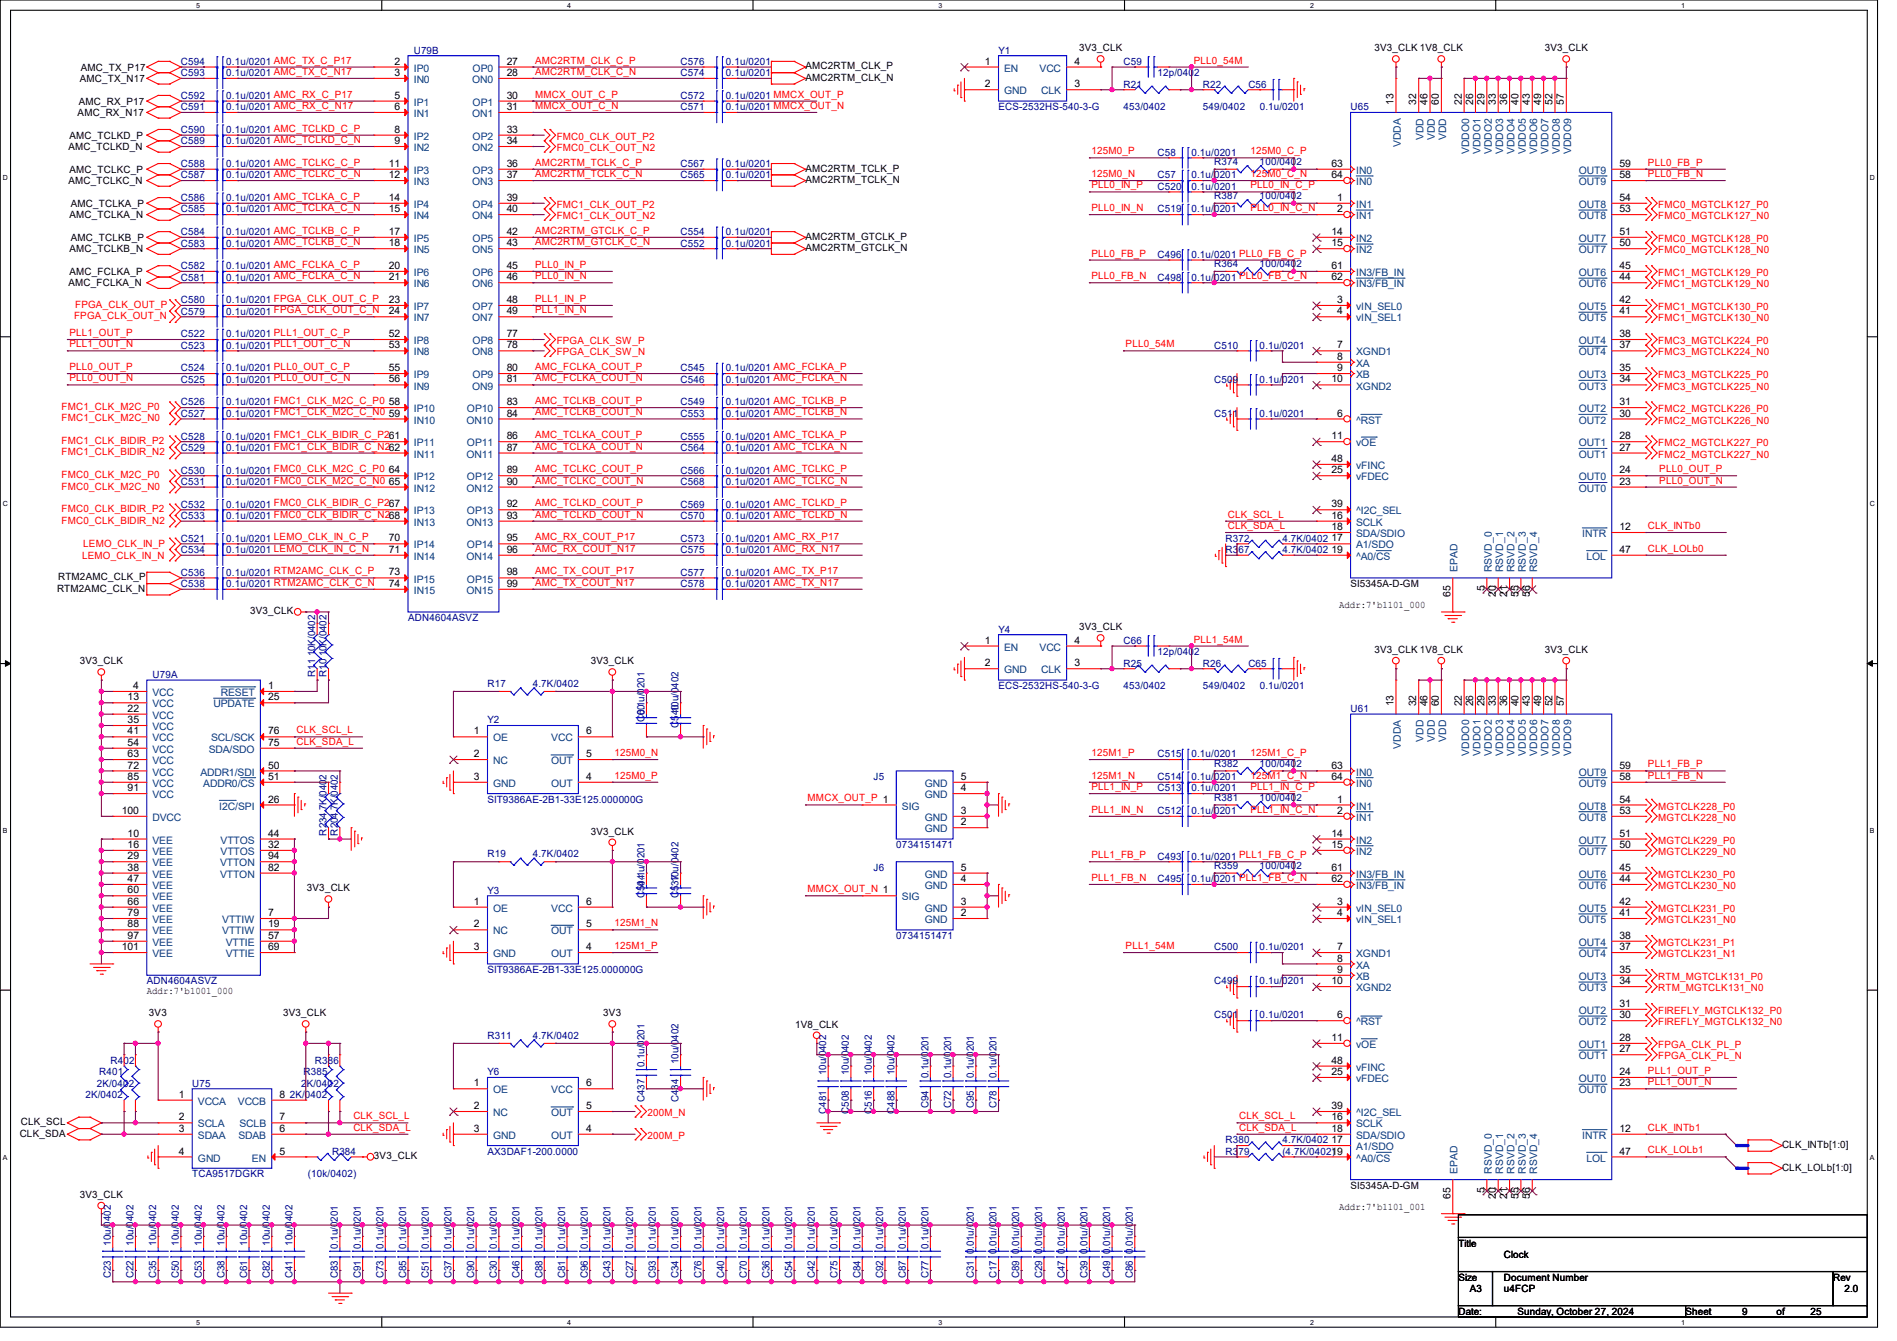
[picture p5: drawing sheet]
<svg xmlns="http://www.w3.org/2000/svg" width="297mm" height="210mm" viewBox="0 0 297 210" stroke-linecap="round" stroke-linejoin="round" font-family="sans-serif">
<defs><g id="words">
<g font-size="1.6">
<text x="12.7" y="11">AMC_TX_P17</text>
<text x="61.8" y="10.1">2</text>
<text x="61.8" y="11.9">3</text>
<text x="79.3" y="10.1">27</text>
<text x="79.3" y="11.9">28</text>
<text x="126.1" y="10.9">AMC2RTM_CLK_P</text>
<text x="154.2" y="10.1">1</text>
<text x="168.2" y="10.1">4</text>
<text x="169" y="8">3V3_CLK</text>
<text x="215.2" y="8">3V3_CLK 1V8_CLK</text>
<text x="241.8" y="8">3V3_CLK</text>
<text x="12.3" y="16.4">AMC_RX_P17</text>
<text x="12.5" y="12.8">AMC_TX_N17</text>
<text x="61.8" y="15.5">5</text>
<text x="61.8" y="17.2">6</text>
<text x="79.3" y="15.5">30</text>
<text x="79.3" y="17.2">31</text>
<text x="126.1" y="12.7">AMC2RTM_CLK_N</text>
<text x="154.2" y="13.7">2</text>
<text x="168.2" y="13.7">3</text>
<text x="218.2" y="16.4" transform="rotate(-90 218.2 16.4)">13</text>
<text x="221.7" y="16.4" transform="rotate(-90 221.7 16.4)">32</text>
<text x="223.5" y="16.4" transform="rotate(-90 223.5 16.4)">46</text>
<text x="225.3" y="16.4" transform="rotate(-90 225.3 16.4)">60</text>
<text x="228.9" y="16.4" transform="rotate(-90 228.9 16.4)">22</text>
<text x="230.6" y="16.4" transform="rotate(-90 230.6 16.4)">26</text>
<text x="232.4" y="16.4" transform="rotate(-90 232.4 16.4)">29</text>
<text x="234.2" y="16.4" transform="rotate(-90 234.2 16.4)">33</text>
<text x="236" y="16.4" transform="rotate(-90 236 16.4)">36</text>
<text x="237.7" y="16.4" transform="rotate(-90 237.7 16.4)">40</text>
<text x="239.5" y="16.4" transform="rotate(-90 239.5 16.4)">43</text>
<text x="241.3" y="16.4" transform="rotate(-90 241.3 16.4)">49</text>
<text x="243.1" y="16.4" transform="rotate(-90 243.1 16.4)">52</text>
<text x="244.9" y="16.4" transform="rotate(-90 244.9 16.4)">57</text>
<text x="10.7" y="23.5">AMC_TCLKD_N</text>
<text x="10.9" y="21.7">AMC_TCLKD_P</text>
<text x="12.1" y="18.2">AMC_RX_N17</text>
<text x="61.8" y="20.8">8</text>
<text x="61.8" y="22.6">9</text>
<text x="79.3" y="20.8">33</text>
<text x="79.3" y="22.6">34</text>
<text x="10.7" y="28.8">AMC_TCLKC_N</text>
<text x="10.9" y="27.1">AMC_TCLKC_P</text>
<text x="60.9" y="26.1">11</text>
<text x="60.9" y="27.9">12</text>
<text x="79.3" y="26.1">36</text>
<text x="79.3" y="27.9">37</text>
<text x="126.1" y="28.7">AMC2RTM_TCLK_N</text>
<text x="126.1" y="26.9">AMC2RTM_TCLK_P</text>
<text x="208.4" y="26.1">63</text>
<text x="208.4" y="27.9">64</text>
<text x="253.6" y="27.9">58</text>
<text x="253.6" y="26.1">59</text>
<text x="10.9" y="34.2">AMC_TCLKA_N</text>
<text x="11.1" y="32.4">AMC_TCLKA_P</text>
<text x="60.9" y="31.5">14</text>
<text x="60.9" y="33.2">15</text>
<text x="79.3" y="31.5">39</text>
<text x="79.3" y="33.2">40</text>
<text x="209.3" y="31.5">1</text>
<text x="209.3" y="33.2">2</text>
<text x="253.6" y="33.2">53</text>
<text x="253.6" y="31.5">54</text>
<text x="10.9" y="39.5">AMC_TCLKB_N</text>
<text x="11.1" y="37.7">AMC_TCLKB_P</text>
<text x="60.9" y="36.8">17</text>
<text x="60.9" y="38.6">18</text>
<text x="79.3" y="36.8">42</text>
<text x="79.3" y="38.6">43</text>
<text x="126.1" y="39.3">AMC2RTM_GTCLK_N</text>
<text x="126.1" y="37.5">AMC2RTM_GTCLK_P</text>
<text x="208.4" y="36.8">14</text>
<text x="208.4" y="38.6">15</text>
<text x="253.6" y="38.6">50</text>
<text x="253.6" y="36.8">51</text>
<text x="10.7" y="44.8">AMC_FCLKA_N</text>
<text x="10.9" y="43.1">AMC_FCLKA_P</text>
<text x="60.9" y="42.1">20</text>
<text x="60.9" y="43.9">21</text>
<text x="60.9" y="47.5">23</text>
<text x="79.3" y="42.1">45</text>
<text x="79.3" y="43.9">46</text>
<text x="79.3" y="47.5">48</text>
<text x="208.4" y="42.1">61</text>
<text x="208.4" y="43.9">62</text>
<text x="209.3" y="47.5">3</text>
<text x="253.6" y="47.5">42</text>
<text x="253.6" y="43.9">44</text>
<text x="253.6" y="42.1">45</text>
<text x="60.9" y="49.2">24</text>
<text x="60.9" y="52.8">52</text>
<text x="79.3" y="49.2">49</text>
<text x="79.3" y="52.8">77</text>
<text x="209.3" y="49.2">4</text>
<text x="253.6" y="52.8">38</text>
<text x="253.6" y="49.2">41</text>
<text x="60.9" y="54.6">53</text>
<text x="60.9" y="58.1">55</text>
<text x="60.9" y="59.9">56</text>
<text x="79.3" y="54.6">78</text>
<text x="79.3" y="58.1">80</text>
<text x="79.3" y="59.9">81</text>
<text x="208.4" y="59.9">10</text>
<text x="209.3" y="54.6">7</text>
<text x="209.3" y="56.3">8</text>
<text x="209.3" y="58.1">9</text>
<text x="253.6" y="59.9">34</text>
<text x="253.6" y="58.1">35</text>
<text x="253.6" y="54.6">37</text>
<text x="60.9" y="63.5">58</text>
<text x="60.9" y="65.2">59</text>
<text x="79.3" y="63.5">83</text>
<text x="79.3" y="65.2">84</text>
<text x="209.3" y="65.2">6</text>
<text x="253.6" y="65.2">30</text>
<text x="253.6" y="63.5">31</text>
<text x="79.3" y="68.8">86</text>
<text x="79.3" y="70.6">87</text>
<text x="208.4" y="68.8">11</text>
<text x="253.6" y="70.6">27</text>
<text x="253.6" y="68.8">28</text>
<text x="60.9" y="74.1">64</text>
<text x="60.9" y="75.9">65</text>
<text x="79.3" y="74.1">89</text>
<text x="79.3" y="75.9">90</text>
<text x="208.4" y="74.1">25</text>
<text x="208.4" y="72.3">48</text>
<text x="253.6" y="75.9">23</text>
<text x="253.6" y="74.1">24</text>
<text x="79.3" y="79.5">92</text>
<text x="79.3" y="81.2">93</text>
<text x="208.4" y="81.2">16</text>
<text x="208.4" y="83">18</text>
<text x="208.4" y="79.5">39</text>
<text x="253.6" y="83">12</text>
<text x="60.9" y="84.8">70</text>
<text x="60.9" y="86.6">71</text>
<text x="79.3" y="84.8">95</text>
<text x="79.3" y="86.6">96</text>
<text x="208.4" y="84.8">17</text>
<text x="208.4" y="86.6">19</text>
<text x="253.6" y="86.6">47</text>
<text x="8.9" y="92.7">RTM2AMC_CLK_N</text>
<text x="9.1" y="90.9">RTM2AMC_CLK_P</text>
<text x="60.9" y="90.1">73</text>
<text x="60.9" y="91.9">74</text>
<text x="79.3" y="90.1">98</text>
<text x="79.3" y="91.9">99</text>
<text x="209.7" y="95.3">Addr:7'b1101_000</text>
<text x="211.5" y="91.9">SI5345A-D-GM</text>
<text x="227.1" y="93.5" transform="rotate(-90 227.1 93.5)">65</text>
<text x="232.4" y="92.6" transform="rotate(-90 232.4 92.6)">5</text>
<text x="234.2" y="93.5" transform="rotate(-90 234.2 93.5)">20</text>
<text x="236" y="93.5" transform="rotate(-90 236 93.5)">21</text>
<text x="237.7" y="93.5" transform="rotate(-90 237.7 93.5)">55</text>
<text x="239.5" y="93.5" transform="rotate(-90 239.5 93.5)">56</text>
<text x="39.2" y="96.2">3V3_CLK</text>
<text x="154.2" y="100.8">1</text>
<text x="168.2" y="100.8">4</text>
<text x="169" y="98.7">3V3_CLK</text>
<text x="12.5" y="104.1">3V3_CLK</text>
<text x="20.9" y="107.9">4</text>
<text x="42" y="107.9">1</text>
<text x="92.5" y="104.1">3V3_CLK</text>
<text x="154.2" y="104.4">2</text>
<text x="168.2" y="104.4">3</text>
<text x="215.2" y="102.3">3V3_CLK 1V8_CLK</text>
<text x="241.8" y="102.3">3V3_CLK</text>
<text x="20" y="109.7">13</text>
<text x="20" y="111.5">22</text>
<text x="20" y="113.2">35</text>
<text x="42" y="109.7">25</text>
<text x="218.2" y="110.6" transform="rotate(-90 218.2 110.6)">13</text>
<text x="221.7" y="110.6" transform="rotate(-90 221.7 110.6)">32</text>
<text x="223.5" y="110.6" transform="rotate(-90 223.5 110.6)">46</text>
<text x="225.3" y="110.6" transform="rotate(-90 225.3 110.6)">60</text>
<text x="228.9" y="110.6" transform="rotate(-90 228.9 110.6)">22</text>
<text x="230.6" y="110.6" transform="rotate(-90 230.6 110.6)">26</text>
<text x="232.4" y="110.6" transform="rotate(-90 232.4 110.6)">29</text>
<text x="234.2" y="110.6" transform="rotate(-90 234.2 110.6)">33</text>
<text x="236" y="110.6" transform="rotate(-90 236 110.6)">36</text>
<text x="237.7" y="110.6" transform="rotate(-90 237.7 110.6)">40</text>
<text x="239.5" y="110.6" transform="rotate(-90 239.5 110.6)">43</text>
<text x="241.3" y="110.6" transform="rotate(-90 241.3 110.6)">49</text>
<text x="243.1" y="110.6" transform="rotate(-90 243.1 110.6)">52</text>
<text x="244.9" y="110.6" transform="rotate(-90 244.9 110.6)">57</text>
<text x="20" y="115">41</text>
<text x="20" y="116.8">54</text>
<text x="20" y="118.6">63</text>
<text x="42" y="116.8">75</text>
<text x="42" y="115">76</text>
<text x="74.2" y="115">1</text>
<text x="74.2" y="118.6">2</text>
<text x="91.8" y="118.6">5</text>
<text x="91.8" y="115">6</text>
<text x="20" y="120.4">72</text>
<text x="20" y="122.1">85</text>
<text x="20" y="123.9">91</text>
<text x="42" y="125.7">26</text>
<text x="42" y="120.4">50</text>
<text x="42" y="122.1">51</text>
<text x="74.2" y="122.1">3</text>
<text x="91.8" y="122.1">4</text>
<text x="150.4" y="123.9">4</text>
<text x="150.4" y="122.1">5</text>
<text x="208.4" y="120.4">63</text>
<text x="208.4" y="122.1">64</text>
<text x="209.3" y="125.7">1</text>
<text x="253.6" y="125.7">54</text>
<text x="253.6" y="122.1">58</text>
<text x="253.6" y="120.4">59</text>
<text x="19.1" y="127.5">100</text>
<text x="20" y="131">10</text>
<text x="42" y="131">44</text>
<text x="92.5" y="130.7">3V3_CLK</text>
<text x="150.4" y="129.2">2</text>
<text x="150.4" y="127.5">3</text>
<text x="208.4" y="131">14</text>
<text x="209.3" y="127.5">2</text>
<text x="253.6" y="131">51</text>
<text x="253.6" y="127.5">53</text>
<text x="20" y="132.8">16</text>
<text x="20" y="134.6">29</text>
<text x="20" y="136.4">38</text>
<text x="42" y="132.8">32</text>
<text x="42" y="136.4">82</text>
<text x="42" y="134.6">94</text>
<text x="150.4" y="136.4">5</text>
<text x="208.4" y="132.8">15</text>
<text x="208.4" y="136.4">61</text>
<text x="253.6" y="136.4">45</text>
<text x="253.6" y="132.8">50</text>
<text x="20" y="138.1">47</text>
<text x="20" y="139.9">60</text>
<text x="20" y="141.7">66</text>
<text x="20" y="143.5">79</text>
<text x="42" y="143.5">7</text>
<text x="48" y="139.6">3V3_CLK</text>
<text x="74.2" y="141.7">1</text>
<text x="91.8" y="141.7">6</text>
<text x="150.4" y="143.5">2</text>
<text x="150.4" y="141.7">3</text>
<text x="150.4" y="138.1">4</text>
<text x="208.4" y="138.1">62</text>
<text x="209.3" y="141.7">3</text>
<text x="209.3" y="143.5">4</text>
<text x="253.6" y="143.5">41</text>
<text x="253.6" y="141.7">42</text>
<text x="253.6" y="138.1">44</text>
<text x="19.1" y="148.8">101</text>
<text x="20" y="145.2">88</text>
<text x="20" y="147">97</text>
<text x="42" y="145.2">19</text>
<text x="42" y="147">57</text>
<text x="42" y="148.8">69</text>
<text x="74.2" y="145.2">2</text>
<text x="74.2" y="148.8">3</text>
<text x="91.8" y="148.8">4</text>
<text x="91.8" y="145.2">5</text>
<text x="209.3" y="148.8">7</text>
<text x="253.6" y="148.8">37</text>
<text x="253.6" y="147">38</text>
<text x="23" y="155.7">Addr:7'b1001_000</text>
<text x="208.4" y="154.1">10</text>
<text x="209.3" y="150.6">8</text>
<text x="209.3" y="152.4">9</text>
<text x="253.6" y="154.1">34</text>
<text x="253.6" y="152.4">35</text>
<text x="23.3" y="159.2">3V3</text>
<text x="44.3" y="159.2">3V3_CLK</text>
<text x="94.4" y="159.2">3V3</text>
<text x="124.5" y="160.9">1V8_CLK</text>
<text x="209.3" y="159.5">6</text>
<text x="253.6" y="159.5">30</text>
<text x="253.6" y="157.7">31</text>
<text x="208.4" y="163">11</text>
<text x="208.4" y="166.6">48</text>
<text x="253.6" y="164.8">27</text>
<text x="253.6" y="163">28</text>
<text x="28" y="171.9">1</text>
<text x="43.8" y="171.9">8</text>
<text x="74.2" y="170.1">1</text>
<text x="74.2" y="173.7">2</text>
<text x="91.8" y="173.7">5</text>
<text x="91.8" y="170.1">6</text>
<text x="208.4" y="168.4">25</text>
<text x="208.4" y="173.7">39</text>
<text x="253.6" y="170.1">23</text>
<text x="253.6" y="168.4">24</text>
<text x="3.1" y="178">CLK_SDA</text>
<text x="3.3" y="176.2">CLK_SCL</text>
<text x="28" y="175.5">2</text>
<text x="28" y="177.3">3</text>
<text x="43.8" y="177.3">6</text>
<text x="43.8" y="175.5">7</text>
<text x="74.2" y="177.3">3</text>
<text x="91.8" y="177.3">4</text>
<text x="208.4" y="175.5">16</text>
<text x="208.4" y="179">17</text>
<text x="208.4" y="177.3">18</text>
<text x="253.6" y="177.3">12</text>
<text x="279" y="179.8">CLK_INTb[1:0]</text>
<text x="28" y="180.8">4</text>
<text x="43.8" y="180.8">5</text>
<text x="58.5" y="181.6">3V3_CLK</text>
<text x="253.6" y="180.8">47</text>
<text x="279" y="183.3">CLK_LOLb[1:0]</text>
<text x="12.5" y="187.6">3V3_CLK</text>
<text x="209.7" y="189.5">Addr:7'b1101_001</text>
<text x="211.5" y="186.2">SI5345A-D-GM</text>
<text x="227.1" y="187.7" transform="rotate(-90 227.1 187.7)">65</text>
<text x="232.4" y="186.9" transform="rotate(-90 232.4 186.9)">5</text>
<text x="234.2" y="187.7" transform="rotate(-90 234.2 187.7)">20</text>
<text x="236" y="187.7" transform="rotate(-90 236 187.7)">21</text>
<text x="237.7" y="187.7" transform="rotate(-90 237.7 187.7)">55</text>
<text x="239.5" y="187.7" transform="rotate(-90 239.5 187.7)">56</text>
<text x="228.3" y="195.2">Title</text>
<text x="235.5" y="197">Clock</text>
<text x="228.3" y="200.6">Size</text>
<text x="230.1" y="202.3">A3</text>
<text x="235.4" y="200.6">Document Number</text>
<text x="235.5" y="202.3">u4FCP</text>
<text x="287" y="200.6">Rev</text>
<text x="288.8" y="202.3">2.0</text>
<text x="228.3" y="205.9">Date:</text>
<text x="237.6" y="205.9">Sunday, October 27, 2024</text>
<text x="263.9" y="205.9">Sheet</text>
<text x="272.8" y="205.9">9</text>
<text x="278.1" y="205.9">of</text>
<text x="283.5" y="205.9">25</text>
</g>
<g font-size="1.6" fill="#000080">
<text x="28.3" y="10.2">C594</text>
<text x="28.3" y="11.9">C593</text>
<text x="35.4" y="10.2">0.1u/0201 AMC_TX_C_P17</text>
<text x="35.4" y="11.9">0.1u/0201 AMC_TX_C_N17</text>
<text x="64.8" y="8.4">U79B</text>
<text x="106.6" y="10.2">C576</text>
<text x="106.6" y="11.9">C574</text>
<text x="113.7" y="10.2">0.1u/0201</text>
<text x="113.7" y="11.9">0.1u/0201</text>
<text x="156.3" y="8.4">Y1</text>
<text x="175.9" y="10.2">C59</text>
<text x="181.2" y="11.9">12p/0402</text>
<text x="28.3" y="17.3">C591</text>
<text x="28.3" y="15.5">C592</text>
<text x="35.4" y="17.3">0.1u/0201 AMC_RX_C_N17</text>
<text x="35.4" y="15.5">0.1u/0201 AMC_RX_C_P17</text>
<text x="106.6" y="15.5">C572</text>
<text x="106.6" y="17.3">C571</text>
<text x="113.7" y="15.5">0.1u/0201 MMCX_OUT_P</text>
<text x="113.7" y="17.3">0.1u/0201 MMCX_OUT_N</text>
<text x="156.3" y="17.3">ECS-2532HS-540-3-G</text>
<text x="175.9" y="13.7">R21</text>
<text x="175.9" y="17.3">453/0402</text>
<text x="188.3" y="13.7">R22</text>
<text x="188.3" y="17.3">549/0402</text>
<text x="195.5" y="13.7">C56</text>
<text x="197.2" y="17.3">0.1u/0201</text>
<text x="211.5" y="17.3">U65</text>
<text x="28.3" y="20.8">C590</text>
<text x="28.3" y="22.6">C589</text>
<text x="35.4" y="20.8">0.1u/0201 AMC_TCLKD_C_P</text>
<text x="35.4" y="22.6">0.1u/0201 AMC_TCLKD_C_N</text>
<text x="28.3" y="26.2">C588</text>
<text x="28.3" y="27.9">C587</text>
<text x="35.4" y="26.2">0.1u/0201 AMC_TCLKC_C_P</text>
<text x="35.4" y="27.9">0.1u/0201 AMC_TCLKC_C_N</text>
<text x="106.6" y="26.2">C567</text>
<text x="106.6" y="27.9">C565</text>
<text x="113.7" y="26.2">0.1u/0201</text>
<text x="113.7" y="27.9">0.1u/0201</text>
<text x="181.2" y="27.9">C57</text>
<text x="181.2" y="24.4">C58</text>
<text x="181.2" y="29.7">C520</text>
<text x="186.6" y="27.9">0.1u/0201</text>
<text x="186.6" y="24.4">0.1u/0201</text>
<text x="186.6" y="29.7">0.1u/0201</text>
<text x="190.1" y="25.8">R374</text>
<text x="197.2" y="25.8">100/0402</text>
<text x="28.3" y="31.5">C586</text>
<text x="28.3" y="33.3">C585</text>
<text x="35.4" y="31.5">0.1u/0201 AMC_TCLKA_C_P</text>
<text x="35.4" y="33.3">0.1u/0201 AMC_TCLKA_C_N</text>
<text x="181.2" y="33.3">C519</text>
<text x="186.6" y="33.3">0.1u/0201</text>
<text x="190.1" y="31.2">R387</text>
<text x="197.2" y="31.2">100/0402</text>
<text x="28.3" y="38.6">C583</text>
<text x="28.3" y="36.8">C584</text>
<text x="35.4" y="38.6">0.1u/0201 AMC_TCLKB_C_N</text>
<text x="35.4" y="36.8">0.1u/0201 AMC_TCLKB_C_P</text>
<text x="106.6" y="36.8">C554</text>
<text x="106.6" y="38.6">C552</text>
<text x="113.7" y="36.8">0.1u/0201</text>
<text x="113.7" y="38.6">0.1u/0201</text>
<text x="181.2" y="40.4">C496</text>
<text x="186.6" y="40.4">0.1u/0201 PLL0_FB_C_P</text>
<text x="190.1" y="41.8">R364</text>
<text x="197.2" y="41.8">100/0402</text>
<text x="28.3" y="47.5">C580</text>
<text x="28.3" y="42.2">C582</text>
<text x="28.3" y="43.9">C581</text>
<text x="35.4" y="47.5">0.1u/0201 FPGA_CLK_OUT_C_P</text>
<text x="35.4" y="42.2">0.1u/0201 AMC_FCLKA_C_P</text>
<text x="35.4" y="43.9">0.1u/0201 AMC_FCLKA_C_N</text>
<text x="181.2" y="43.9">C498</text>
<text x="186.6" y="43.9">0.1u/0201 PLL0_FB_C_N</text>
<text x="28.3" y="49.3">C579</text>
<text x="28.3" y="52.8">C522</text>
<text x="35.4" y="49.3">0.1u/0201 FPGA_CLK_OUT_C_N</text>
<text x="35.4" y="52.8">0.1u/0201 PLL1_OUT_C_P</text>
<text x="28.3" y="54.6">C523</text>
<text x="28.3" y="59.9">C525</text>
<text x="28.3" y="58.2">C524</text>
<text x="35.4" y="54.6">0.1u/0201 PLL1_OUT_C_N</text>
<text x="35.4" y="59.9">0.1u/0201 PLL0_OUT_C_N</text>
<text x="35.4" y="58.2">0.1u/0201 PLL0_OUT_C_P</text>
<text x="106.6" y="58.2">C545</text>
<text x="106.6" y="59.9">C546</text>
<text x="113.7" y="58.2">0.1u/0201 AMC_FCLKA_P</text>
<text x="113.7" y="59.9">0.1u/0201 AMC_FCLKA_N</text>
<text x="190.1" y="54.6">C510</text>
<text x="190.1" y="59.9">C509</text>
<text x="197.2" y="54.6">0.1u/0201</text>
<text x="197.2" y="59.9">0.1u/0201</text>
<text x="28.3" y="63.5">C526</text>
<text x="28.3" y="65.3">C527</text>
<text x="35.4" y="63.5">0.1u/0201 FMC1_CLK_M2C_C_P0</text>
<text x="35.4" y="65.3">0.1u/0201 FMC1_CLK_M2C_C_N0</text>
<text x="106.6" y="63.5">C549</text>
<text x="106.6" y="65.3">C553</text>
<text x="113.7" y="63.5">0.1u/0201 AMC_TCLKB_P</text>
<text x="113.7" y="65.3">0.1u/0201 AMC_TCLKB_N</text>
<text x="190.1" y="65.3">C511</text>
<text x="197.2" y="65.3">0.1u/0201</text>
<text x="28.3" y="70.6">C529</text>
<text x="28.3" y="68.8">C528</text>
<text x="35.4" y="70.6">0.1u/0201 FMC1_CLK_BIDIR_C_N262</text>
<text x="35.4" y="68.8">0.1u/0201 FMC1_CLK_BIDIR_C_P261</text>
<text x="106.6" y="70.6">C564</text>
<text x="106.6" y="68.8">C555</text>
<text x="113.7" y="70.6">0.1u/0201 AMC_TCLKA_N</text>
<text x="113.7" y="68.8">0.1u/0201 AMC_TCLKA_P</text>
<text x="28.3" y="74.2">C530</text>
<text x="28.3" y="75.9">C531</text>
<text x="35.4" y="74.2">0.1u/0201 FMC0_CLK_M2C_C_P0</text>
<text x="35.4" y="75.9">0.1u/0201 FMC0_CLK_M2C_C_N0</text>
<text x="106.6" y="74.2">C566</text>
<text x="106.6" y="75.9">C568</text>
<text x="113.7" y="74.2">0.1u/0201 AMC_TCLKC_P</text>
<text x="113.7" y="75.9">0.1u/0201 AMC_TCLKC_N</text>
<text x="28.3" y="81.3">C533</text>
<text x="28.3" y="79.5">C532</text>
<text x="35.4" y="81.3">0.1u/0201 FMC0_CLK_BIDIR_C_N268</text>
<text x="35.4" y="79.5">0.1u/0201 FMC0_CLK_BIDIR_C_P267</text>
<text x="106.6" y="79.5">C569</text>
<text x="106.6" y="81.3">C570</text>
<text x="113.7" y="79.5">0.1u/0201 AMC_TCLKD_P</text>
<text x="113.7" y="81.3">0.1u/0201 AMC_TCLKD_N</text>
<text x="28.3" y="86.6">C534</text>
<text x="28.3" y="84.8">C521</text>
<text x="35.4" y="86.6">0.1u/0201 LEMO_CLK_IN_C_N</text>
<text x="35.4" y="84.8">0.1u/0201 LEMO_CLK_IN_C_P</text>
<text x="106.6" y="86.6">C575</text>
<text x="106.6" y="84.8">C573</text>
<text x="113.7" y="86.6">0.1u/0201 AMC_RX_N17</text>
<text x="113.7" y="84.8">0.1u/0201 AMC_RX_P17</text>
<text x="191.9" y="84.8">R372</text>
<text x="191.9" y="86.6">R367</text>
<text x="200.8" y="84.8">4.7K/0402</text>
<text x="200.8" y="86.6">4.7K/0402</text>
<text x="28.3" y="90.2">C536</text>
<text x="28.3" y="91.9">C538</text>
<text x="35.4" y="90.2">0.1u/0201 RTM2AMC_CLK_C_P</text>
<text x="35.4" y="91.9">0.1u/0201 RTM2AMC_CLK_C_N</text>
<text x="106.6" y="90.2">C577</text>
<text x="106.6" y="91.9">C578</text>
<text x="113.7" y="90.2">0.1u/0201 AMC_TX_P17</text>
<text x="113.7" y="91.9">0.1u/0201 AMC_TX_N17</text>
<text x="63.9" y="97.3">ADN4604ASVZ</text>
<text x="156.3" y="99.1">Y4</text>
<text x="175.9" y="100.8">C66</text>
<text x="23.9" y="106.2">U79A</text>
<text x="49.4" y="106" transform="rotate(-90 49.4 106)">R11 10K/0402</text>
<text x="51.1" y="106" transform="rotate(-90 51.1 106)">R10 10K/0402</text>
<text x="76.3" y="107.6">R17</text>
<text x="83.4" y="107.6">4.7K/0402</text>
<text x="156.3" y="107.9">ECS-2532HS-540-3-G</text>
<text x="175.9" y="104.4">R25</text>
<text x="175.9" y="107.9">453/0402</text>
<text x="181.2" y="102.6">12p/0402</text>
<text x="188.3" y="104.4">R26</text>
<text x="188.3" y="107.9">549/0402</text>
<text x="195.5" y="104.4">C65</text>
<text x="197.2" y="107.9">0.1u/0201</text>
<text x="76.3" y="113.3">Y2</text>
<text x="100.9" y="113.1" transform="rotate(-90 100.9 113.1)">C60</text>
<text x="100.9" y="112" transform="rotate(-90 100.9 112)">0.1u/0201</text>
<text x="106.3" y="114" transform="rotate(-90 106.3 114)">C540</text>
<text x="106.3" y="111.5" transform="rotate(-90 106.3 111.5)">10u/0402</text>
<text x="211.5" y="111.5">U61</text>
<text x="181.2" y="118.6">C515</text>
<text x="186.6" y="118.6">0.1u/0201</text>
<text x="76.3" y="125.7">SIT9386AE-2B1-33E125.000000G</text>
<text x="136.8" y="122.2">J5</text>
<text x="181.2" y="123.9">C513</text>
<text x="181.2" y="122.2">C514</text>
<text x="186.6" y="123.9">0.1u/0201</text>
<text x="186.6" y="122.2">0.1u/0201</text>
<text x="190.1" y="125.4">R381</text>
<text x="190.1" y="120.1">R382</text>
<text x="197.2" y="125.4">100/0402</text>
<text x="197.2" y="120.1">100/0402</text>
<text x="51.1" y="130.9" transform="rotate(-90 51.1 130.9)">R234.7K/0402</text>
<text x="52.9" y="130.9" transform="rotate(-90 52.9 130.9)">R204.7K/0402</text>
<text x="181.2" y="127.5">C512</text>
<text x="186.6" y="127.5">0.1u/0201</text>
<text x="76.3" y="134.3">R19</text>
<text x="83.4" y="134.3">4.7K/0402</text>
<text x="136.8" y="136.4">J6</text>
<text x="140.3" y="132.8">0734151471</text>
<text x="181.2" y="134.6">C493</text>
<text x="186.6" y="134.6">0.1u/0201 PLL1_FB_C_P</text>
<text x="190.1" y="136.1">R359</text>
<text x="197.2" y="136.1">100/0402</text>
<text x="76.3" y="140">Y3</text>
<text x="100.9" y="140.6" transform="rotate(-90 100.9 140.6)">C544</text>
<text x="100.9" y="138.7" transform="rotate(-90 100.9 138.7)">0.1u/0201</text>
<text x="106.3" y="140.6" transform="rotate(-90 106.3 140.6)">C537</text>
<text x="106.3" y="138.2" transform="rotate(-90 106.3 138.2)">10u/0402</text>
<text x="181.2" y="138.2">C495</text>
<text x="186.6" y="138.2">0.1u/0201 PLL1_FB_C_N</text>
<text x="140.3" y="147.1">0734151471</text>
<text x="190.1" y="148.8">C500</text>
<text x="197.2" y="148.8">0.1u/0201</text>
<text x="23" y="154.2">ADN4604ASVZ</text>
<text x="76.3" y="152.4">SIT9386AE-2B1-33E125.000000G</text>
<text x="190.1" y="154.2">C499</text>
<text x="197.2" y="154.2">0.1u/0201</text>
<text x="190.1" y="159.5">C501</text>
<text x="197.2" y="159.5">0.1u/0201</text>
<text x="17.3" y="166.6">R402</text>
<text x="49.3" y="166.6">R386</text>
<text x="76.3" y="162.7">R311</text>
<text x="83.4" y="162.7">4.7K/0402</text>
<text x="100.9" y="167.1" transform="rotate(-90 100.9 167.1)">0.1u/0201</text>
<text x="106.3" y="166.6" transform="rotate(-90 106.3 166.6)">10u/0402</text>
<text x="13.4" y="172">2K/0402</text>
<text x="15.2" y="170.2">2K/0402</text>
<text x="15.5" y="168.4">R401</text>
<text x="30.1" y="170.2">U75</text>
<text x="45.4" y="172">2K/0402</text>
<text x="47.2" y="170.2">2K/0402</text>
<text x="47.5" y="168.4">R385</text>
<text x="76.3" y="168.4">Y6</text>
<text x="100.9" y="172.6" transform="rotate(-90 100.9 172.6)">C437</text>
<text x="106.3" y="172.6" transform="rotate(-90 106.3 172.6)">C434</text>
<text x="129.4" y="168.4" transform="rotate(-90 129.4 168.4)">10u/0402</text>
<text x="132.9" y="168.4" transform="rotate(-90 132.9 168.4)">10u/0402</text>
<text x="136.5" y="168.4" transform="rotate(-90 136.5 168.4)">10u/0402</text>
<text x="140" y="168.4" transform="rotate(-90 140 168.4)">10u/0402</text>
<text x="145.4" y="173.5" transform="rotate(-90 145.4 173.5)">C94</text>
<text x="145.4" y="168.9" transform="rotate(-90 145.4 168.9)">0.1u/0201</text>
<text x="148.9" y="173.5" transform="rotate(-90 148.9 173.5)">C72</text>
<text x="148.9" y="168.9" transform="rotate(-90 148.9 168.9)">0.1u/0201</text>
<text x="152.5" y="173.5" transform="rotate(-90 152.5 173.5)">C95</text>
<text x="152.5" y="168.9" transform="rotate(-90 152.5 168.9)">0.1u/0201</text>
<text x="156" y="173.5" transform="rotate(-90 156 173.5)">C78</text>
<text x="156" y="168.9" transform="rotate(-90 156 168.9)">0.1u/0201</text>
<text x="129.4" y="174.4" transform="rotate(-90 129.4 174.4)">C481</text>
<text x="132.9" y="174.4" transform="rotate(-90 132.9 174.4)">C508</text>
<text x="136.5" y="174.4" transform="rotate(-90 136.5 174.4)">C516</text>
<text x="140" y="174.4" transform="rotate(-90 140 174.4)">C488</text>
<text x="191.9" y="179.1">R380</text>
<text x="200.8" y="179.1">4.7K/0402</text>
<text x="30.1" y="184.4">TCA9517DGKR</text>
<text x="48.2" y="184.4">(10k/0402)</text>
<text x="52" y="180.8">R384</text>
<text x="76.3" y="180.8">AX3DAF1-200.0000</text>
<text x="191.9" y="180.8">R379</text>
<text x="200.8" y="180.8">(4.7K/0402)19</text>
<text x="17.4" y="195.1" transform="rotate(-90 17.4 195.1)">10u/0402</text>
<text x="20.9" y="195.1" transform="rotate(-90 20.9 195.1)">10u/0402</text>
<text x="24.5" y="195.1" transform="rotate(-90 24.5 195.1)">10u/0402</text>
<text x="28" y="195.1" transform="rotate(-90 28 195.1)">10u/0402</text>
<text x="31.6" y="195.1" transform="rotate(-90 31.6 195.1)">10u/0402</text>
<text x="35.1" y="195.1" transform="rotate(-90 35.1 195.1)">10u/0402</text>
<text x="38.7" y="195.1" transform="rotate(-90 38.7 195.1)">10u/0402</text>
<text x="42.2" y="195.1" transform="rotate(-90 42.2 195.1)">10u/0402</text>
<text x="45.8" y="195.1" transform="rotate(-90 45.8 195.1)">10u/0402</text>
<text x="52.9" y="195.6" transform="rotate(-90 52.9 195.6)">0.1u/0201</text>
<text x="56.5" y="195.6" transform="rotate(-90 56.5 195.6)">0.1u/0201</text>
<text x="60" y="195.6" transform="rotate(-90 60 195.6)">0.1u/0201</text>
<text x="63.6" y="195.6" transform="rotate(-90 63.6 195.6)">0.1u/0201</text>
<text x="67.1" y="195.6" transform="rotate(-90 67.1 195.6)">0.1u/0201</text>
<text x="70.7" y="195.6" transform="rotate(-90 70.7 195.6)">0.1u/0201</text>
<text x="74.3" y="195.6" transform="rotate(-90 74.3 195.6)">0.1u/0201</text>
<text x="77.8" y="195.6" transform="rotate(-90 77.8 195.6)">0.1u/0201</text>
<text x="81.4" y="195.6" transform="rotate(-90 81.4 195.6)">0.1u/0201</text>
<text x="84.9" y="195.6" transform="rotate(-90 84.9 195.6)">0.1u/0201</text>
<text x="88.5" y="195.6" transform="rotate(-90 88.5 195.6)">0.1u/0201</text>
<text x="92" y="195.6" transform="rotate(-90 92 195.6)">0.1u/0201</text>
<text x="95.6" y="195.6" transform="rotate(-90 95.6 195.6)">0.1u/0201</text>
<text x="99.1" y="195.6" transform="rotate(-90 99.1 195.6)">0.1u/0201</text>
<text x="102.7" y="195.6" transform="rotate(-90 102.7 195.6)">0.1u/0201</text>
<text x="106.3" y="195.6" transform="rotate(-90 106.3 195.6)">0.1u/0201</text>
<text x="109.8" y="195.6" transform="rotate(-90 109.8 195.6)">0.1u/0201</text>
<text x="113.4" y="195.6" transform="rotate(-90 113.4 195.6)">0.1u/0201</text>
<text x="116.9" y="195.6" transform="rotate(-90 116.9 195.6)">0.1u/0201</text>
<text x="120.5" y="195.6" transform="rotate(-90 120.5 195.6)">0.1u/0201</text>
<text x="124" y="195.6" transform="rotate(-90 124 195.6)">0.1u/0201</text>
<text x="127.6" y="195.6" transform="rotate(-90 127.6 195.6)">0.1u/0201</text>
<text x="131.1" y="195.6" transform="rotate(-90 131.1 195.6)">0.1u/0201</text>
<text x="134.7" y="195.6" transform="rotate(-90 134.7 195.6)">0.1u/0201</text>
<text x="138.3" y="195.6" transform="rotate(-90 138.3 195.6)">0.1u/0201</text>
<text x="141.8" y="195.6" transform="rotate(-90 141.8 195.6)">0.1u/0201</text>
<text x="145.4" y="195.6" transform="rotate(-90 145.4 195.6)">0.1u/0201</text>
<text x="17.4" y="200.2" transform="rotate(-90 17.4 200.2)">C23</text>
<text x="20.9" y="200.2" transform="rotate(-90 20.9 200.2)">C22</text>
<text x="24.5" y="200.2" transform="rotate(-90 24.5 200.2)">C35</text>
<text x="28" y="200.2" transform="rotate(-90 28 200.2)">C50</text>
<text x="31.6" y="200.2" transform="rotate(-90 31.6 200.2)">C53</text>
<text x="35.1" y="200.2" transform="rotate(-90 35.1 200.2)">C38</text>
<text x="38.7" y="200.2" transform="rotate(-90 38.7 200.2)">C61</text>
<text x="42.2" y="200.2" transform="rotate(-90 42.2 200.2)">C82</text>
<text x="45.8" y="200.2" transform="rotate(-90 45.8 200.2)">C41</text>
<text x="52.9" y="200.2" transform="rotate(-90 52.9 200.2)">C83</text>
<text x="56.5" y="200.2" transform="rotate(-90 56.5 200.2)">C91</text>
<text x="60" y="200.2" transform="rotate(-90 60 200.2)">C73</text>
<text x="63.6" y="200.2" transform="rotate(-90 63.6 200.2)">C85</text>
<text x="67.1" y="200.2" transform="rotate(-90 67.1 200.2)">C51</text>
<text x="70.7" y="200.2" transform="rotate(-90 70.7 200.2)">C37</text>
<text x="74.3" y="200.2" transform="rotate(-90 74.3 200.2)">C90</text>
<text x="77.8" y="200.2" transform="rotate(-90 77.8 200.2)">C30</text>
<text x="81.4" y="200.2" transform="rotate(-90 81.4 200.2)">C46</text>
<text x="84.9" y="200.2" transform="rotate(-90 84.9 200.2)">C88</text>
<text x="88.5" y="200.2" transform="rotate(-90 88.5 200.2)">C81</text>
<text x="92" y="200.2" transform="rotate(-90 92 200.2)">C96</text>
<text x="95.6" y="200.2" transform="rotate(-90 95.6 200.2)">C43</text>
<text x="99.1" y="200.2" transform="rotate(-90 99.1 200.2)">C27</text>
<text x="102.7" y="200.2" transform="rotate(-90 102.7 200.2)">C93</text>
<text x="106.3" y="200.2" transform="rotate(-90 106.3 200.2)">C34</text>
<text x="109.8" y="200.2" transform="rotate(-90 109.8 200.2)">C76</text>
<text x="113.4" y="200.2" transform="rotate(-90 113.4 200.2)">C40</text>
<text x="116.9" y="200.2" transform="rotate(-90 116.9 200.2)">C70</text>
<text x="120.5" y="200.2" transform="rotate(-90 120.5 200.2)">C36</text>
<text x="124" y="200.2" transform="rotate(-90 124 200.2)">C54</text>
<text x="127.6" y="200.2" transform="rotate(-90 127.6 200.2)">C42</text>
<text x="131.1" y="200.2" transform="rotate(-90 131.1 200.2)">C75</text>
<text x="134.7" y="200.2" transform="rotate(-90 134.7 200.2)">C84</text>
<text x="138.3" y="200.2" transform="rotate(-90 138.3 200.2)">C92</text>
<text x="141.8" y="200.2" transform="rotate(-90 141.8 200.2)">C87</text>
<text x="145.4" y="200.2" transform="rotate(-90 145.4 200.2)">C77</text>
<text x="152.5" y="200.2" transform="rotate(-90 152.5 200.2)">C31 0.01u/0201</text>
<text x="156" y="200.2" transform="rotate(-90 156 200.2)">C17 0.01u/0201</text>
<text x="159.6" y="200.2" transform="rotate(-90 159.6 200.2)">C89 0.01u/0201</text>
<text x="163.1" y="200.2" transform="rotate(-90 163.1 200.2)">C29 0.01u/0201</text>
<text x="166.7" y="200.2" transform="rotate(-90 166.7 200.2)">C47 0.01u/0201</text>
<text x="170.3" y="200.2" transform="rotate(-90 170.3 200.2)">C39 0.01u/0201</text>
<text x="173.8" y="200.2" transform="rotate(-90 173.8 200.2)">C49 0.01u/0201</text>
<text x="177.4" y="200.2" transform="rotate(-90 177.4 200.2)">C86 0.01u/0201</text>
</g>
<g font-size="1.6" fill="#004080">
<text x="64.8" y="11.2">IP0</text>
<text x="74" y="11.2">OP0</text>
<text x="157.2" y="11.2">EN</text>
<text x="162.8" y="11.2">VCC</text>
<text x="64.8" y="13">IN0</text>
<text x="64.8" y="16.6">IP1</text>
<text x="73.9" y="13">ON0</text>
<text x="74" y="16.6">OP1</text>
<text x="157.2" y="14.8">GND</text>
<text x="163" y="14.8">CLK</text>
<text x="64.8" y="18.3">IN1</text>
<text x="64.8" y="21.9">IP2</text>
<text x="64.8" y="23.7">IN2</text>
<text x="73.9" y="18.3">ON1</text>
<text x="73.9" y="23.7">ON2</text>
<text x="74" y="21.9">OP2</text>
<text x="219.3" y="23.1" transform="rotate(-90 219.3 23.1)">VDDA</text>
<text x="222.9" y="22" transform="rotate(-90 222.9 22)">VDD</text>
<text x="224.7" y="22" transform="rotate(-90 224.7 22)">VDD</text>
<text x="226.4" y="22" transform="rotate(-90 226.4 22)">VDD</text>
<text x="64.8" y="27.2">IP3</text>
<text x="64.8" y="29">IN3</text>
<text x="73.9" y="29">ON3</text>
<text x="74" y="27.2">OP3</text>
<text x="212.3" y="27.2">IN0</text>
<text x="212.3" y="29">IN0</text>
<text x="230" y="24.1" transform="rotate(-90 230 24.1)">VDDO0</text>
<text x="231.8" y="24.1" transform="rotate(-90 231.8 24.1)">VDDO1</text>
<text x="233.6" y="24.1" transform="rotate(-90 233.6 24.1)">VDDO2</text>
<text x="235.3" y="24.1" transform="rotate(-90 235.3 24.1)">VDDO3</text>
<text x="237.1" y="24.1" transform="rotate(-90 237.1 24.1)">VDDO4</text>
<text x="238.9" y="24.1" transform="rotate(-90 238.9 24.1)">VDDO5</text>
<text x="240.7" y="24.1" transform="rotate(-90 240.7 24.1)">VDDO6</text>
<text x="242.4" y="24.1" transform="rotate(-90 242.4 24.1)">VDDO7</text>
<text x="244.2" y="24.1" transform="rotate(-90 244.2 24.1)">VDDO8</text>
<text x="246" y="24.1" transform="rotate(-90 246 24.1)">VDDO9</text>
<text x="247.2" y="29">OUT9</text>
<text x="247.2" y="27.2">OUT9</text>
<text x="64.8" y="32.6">IP4</text>
<text x="64.8" y="34.3">IN4</text>
<text x="73.9" y="34.3">ON4</text>
<text x="74" y="32.6">OP4</text>
<text x="212.3" y="32.6">IN1</text>
<text x="212.3" y="34.3">IN1</text>
<text x="247.2" y="34.3">OUT8</text>
<text x="247.2" y="32.6">OUT8</text>
<text x="64.8" y="37.9">IP5</text>
<text x="64.8" y="39.7">IN5</text>
<text x="73.9" y="39.7">ON5</text>
<text x="74" y="37.9">OP5</text>
<text x="212.3" y="37.9">IN2</text>
<text x="212.3" y="39.7">IN2</text>
<text x="247.2" y="39.7">OUT7</text>
<text x="247.2" y="37.9">OUT7</text>
<text x="64.8" y="43.2">IP6</text>
<text x="64.8" y="45">IN6</text>
<text x="73.9" y="45">ON6</text>
<text x="74" y="43.2">OP6</text>
<text x="212.3" y="43.2">IN3/FB_IN</text>
<text x="212.3" y="45">IN3/FB_IN</text>
<text x="247.2" y="45">OUT6</text>
<text x="247.2" y="43.2">OUT6</text>
<text x="64.8" y="48.6">IP7</text>
<text x="64.8" y="50.3">IN7</text>
<text x="64.8" y="53.9">IP8</text>
<text x="73.9" y="50.3">ON7</text>
<text x="74" y="48.6">OP7</text>
<text x="74" y="53.9">OP8</text>
<text x="212.3" y="48.6">vIN_SEL0</text>
<text x="212.3" y="50.3">vIN_SEL1</text>
<text x="247.2" y="53.9">OUT4</text>
<text x="247.2" y="50.3">OUT5</text>
<text x="247.2" y="48.6">OUT5</text>
<text x="64.8" y="55.7">IN8</text>
<text x="64.8" y="59.2">IP9</text>
<text x="73.9" y="55.7">ON8</text>
<text x="74" y="59.2">OP9</text>
<text x="212.3" y="55.7">XGND1</text>
<text x="212.3" y="57.4">XA</text>
<text x="212.3" y="59.2">XB</text>
<text x="247.2" y="59.2">OUT3</text>
<text x="247.2" y="55.7">OUT4</text>
<text x="64.8" y="61">IN9</text>
<text x="64.8" y="64.6">IP10</text>
<text x="73.1" y="64.6">OP10</text>
<text x="73.9" y="61">ON9</text>
<text x="212.3" y="61">XGND2</text>
<text x="247.2" y="64.6">OUT2</text>
<text x="247.2" y="61">OUT3</text>
<text x="64.8" y="66.3">IN10</text>
<text x="64.8" y="69.9">IP11</text>
<text x="64.8" y="71.7">IN11</text>
<text x="73" y="66.3">ON10</text>
<text x="73" y="71.7">ON11</text>
<text x="73.1" y="69.9">OP11</text>
<text x="212.3" y="66.3">^RST</text>
<text x="212.3" y="69.9">vOE</text>
<text x="247.2" y="71.7">OUT1</text>
<text x="247.2" y="69.9">OUT1</text>
<text x="247.2" y="66.3">OUT2</text>
<text x="64.8" y="75.2">IP12</text>
<text x="64.8" y="77">IN12</text>
<text x="73" y="77">ON12</text>
<text x="73.1" y="75.2">OP12</text>
<text x="212.3" y="75.2">vFDEC</text>
<text x="212.3" y="73.4">vFINC</text>
<text x="247.2" y="77">OUT0</text>
<text x="247.2" y="75.2">OUT0</text>
<text x="64.8" y="80.6">IP13</text>
<text x="64.8" y="82.3">IN13</text>
<text x="73" y="82.3">ON13</text>
<text x="73.1" y="80.6">OP13</text>
<text x="212.3" y="82.3">SCLK</text>
<text x="212.3" y="80.6">^I2C_SEL</text>
<text x="64.8" y="85.9">IP14</text>
<text x="64.8" y="87.7">IN14</text>
<text x="73" y="87.7">ON14</text>
<text x="73.1" y="85.9">OP14</text>
<text x="212.3" y="85.9">A1/SDO</text>
<text x="212.3" y="84.1">SDA/SDIO</text>
<text x="212.3" y="87.7">^A0/CS</text>
<text x="228.2" y="89.6" transform="rotate(-90 228.2 89.6)">EPAD</text>
<text x="233.6" y="89.6" transform="rotate(-90 233.6 89.6)">RSVD_0</text>
<text x="235.3" y="89.6" transform="rotate(-90 235.3 89.6)">RSVD_1</text>
<text x="237.1" y="89.6" transform="rotate(-90 237.1 89.6)">RSVD_2</text>
<text x="238.9" y="89.6" transform="rotate(-90 238.9 89.6)">RSVD_3</text>
<text x="240.7" y="89.6" transform="rotate(-90 240.7 89.6)">RSVD_4</text>
<text x="247.7" y="84.1">INTR</text>
<text x="248.4" y="87.7">LOL</text>
<text x="64.8" y="91.2">IP15</text>
<text x="64.8" y="93">IN15</text>
<text x="73" y="93">ON15</text>
<text x="73.1" y="91.2">OP15</text>
<text x="157.2" y="101.9">EN</text>
<text x="162.8" y="101.9">VCC</text>
<text x="157.2" y="105.5">GND</text>
<text x="163" y="105.5">CLK</text>
<text x="23.9" y="109">VCC</text>
<text x="23.9" y="110.8">VCC</text>
<text x="23.9" y="112.6">VCC</text>
<text x="33.4" y="110.8">UPDATE</text>
<text x="34.6" y="109">RESET</text>
<text x="23.9" y="114.3">VCC</text>
<text x="23.9" y="116.1">VCC</text>
<text x="23.9" y="117.9">VCC</text>
<text x="23.9" y="119.7">VCC</text>
<text x="32.7" y="117.9">SDA/SDO</text>
<text x="33.1" y="116.1">SCL/SCK</text>
<text x="77.2" y="116.1">OE</text>
<text x="77.2" y="119.7">NC</text>
<text x="86.3" y="119.7">OUT</text>
<text x="86.3" y="116.1">VCC</text>
<text x="219.3" y="117.3" transform="rotate(-90 219.3 117.3)">VDDA</text>
<text x="222.9" y="116.2" transform="rotate(-90 222.9 116.2)">VDD</text>
<text x="224.7" y="116.2" transform="rotate(-90 224.7 116.2)">VDD</text>
<text x="226.4" y="116.2" transform="rotate(-90 226.4 116.2)">VDD</text>
<text x="230" y="118.4" transform="rotate(-90 230 118.4)">VDDO0</text>
<text x="231.8" y="118.4" transform="rotate(-90 231.8 118.4)">VDDO1</text>
<text x="233.6" y="118.4" transform="rotate(-90 233.6 118.4)">VDDO2</text>
<text x="235.3" y="118.4" transform="rotate(-90 235.3 118.4)">VDDO3</text>
<text x="237.1" y="118.4" transform="rotate(-90 237.1 118.4)">VDDO4</text>
<text x="238.9" y="118.4" transform="rotate(-90 238.9 118.4)">VDDO5</text>
<text x="240.7" y="118.4" transform="rotate(-90 240.7 118.4)">VDDO6</text>
<text x="242.4" y="118.4" transform="rotate(-90 242.4 118.4)">VDDO7</text>
<text x="244.2" y="118.4" transform="rotate(-90 244.2 118.4)">VDDO8</text>
<text x="246" y="118.4" transform="rotate(-90 246 118.4)">VDDO9</text>
<text x="23.9" y="121.5">VCC</text>
<text x="23.9" y="123.2">VCC</text>
<text x="23.9" y="125">VCC</text>
<text x="31.4" y="121.5">ADDR1/SDI</text>
<text x="31.8" y="123.2">ADDR0/CS</text>
<text x="77.2" y="123.2">GND</text>
<text x="86.3" y="123.2">OUT</text>
<text x="144.8" y="125">GND</text>
<text x="144.8" y="123.2">GND</text>
<text x="212.3" y="121.5">IN0</text>
<text x="212.3" y="123.2">IN0</text>
<text x="247.2" y="123.2">OUT9</text>
<text x="247.2" y="121.5">OUT9</text>
<text x="23.9" y="128.6">DVCC</text>
<text x="34.3" y="126.8">I2C/SPI</text>
<text x="141.2" y="126.8">SIG</text>
<text x="144.8" y="130.3">GND</text>
<text x="144.8" y="128.6">GND</text>
<text x="212.3" y="126.8">IN1</text>
<text x="212.3" y="128.6">IN1</text>
<text x="247.2" y="128.6">OUT8</text>
<text x="247.2" y="126.8">OUT8</text>
<text x="23.9" y="132.1">VEE</text>
<text x="23.9" y="133.9">VEE</text>
<text x="23.9" y="135.7">VEE</text>
<text x="23.9" y="137.5">VEE</text>
<text x="34.5" y="137.5">VTTON</text>
<text x="34.5" y="135.7">VTTON</text>
<text x="34.5" y="133.9">VTTOS</text>
<text x="34.5" y="132.1">VTTOS</text>
<text x="144.8" y="137.5">GND</text>
<text x="212.3" y="132.1">IN2</text>
<text x="212.3" y="133.9">IN2</text>
<text x="212.3" y="137.5">IN3/FB_IN</text>
<text x="247.2" y="137.5">OUT6</text>
<text x="247.2" y="133.9">OUT7</text>
<text x="247.2" y="132.1">OUT7</text>
<text x="23.9" y="139.2">VEE</text>
<text x="23.9" y="141">VEE</text>
<text x="23.9" y="142.8">VEE</text>
<text x="77.2" y="142.8">OE</text>
<text x="86.3" y="142.8">VCC</text>
<text x="141.2" y="141">SIG</text>
<text x="144.8" y="142.8">GND</text>
<text x="144.8" y="139.2">GND</text>
<text x="212.3" y="142.8">vIN_SEL0</text>
<text x="212.3" y="139.2">IN3/FB_IN</text>
<text x="247.2" y="142.8">OUT5</text>
<text x="247.2" y="139.2">OUT6</text>
<text x="23.9" y="144.6">VEE</text>
<text x="23.9" y="146.3">VEE</text>
<text x="23.9" y="148.1">VEE</text>
<text x="23.9" y="149.9">VEE</text>
<text x="34.8" y="144.6">VTTIW</text>
<text x="34.8" y="146.3">VTTIW</text>
<text x="35.3" y="148.1">VTTIE</text>
<text x="35.3" y="149.9">VTTIE</text>
<text x="77.2" y="146.3">NC</text>
<text x="77.2" y="149.9">GND</text>
<text x="86.3" y="149.9">OUT</text>
<text x="86.3" y="146.3">OUT</text>
<text x="144.8" y="144.6">GND</text>
<text x="212.3" y="144.6">vIN_SEL1</text>
<text x="212.3" y="149.9">XGND1</text>
<text x="247.2" y="149.9">OUT4</text>
<text x="247.2" y="148.1">OUT4</text>
<text x="247.2" y="144.6">OUT5</text>
<text x="212.3" y="151.7">XA</text>
<text x="212.3" y="153.5">XB</text>
<text x="212.3" y="155.2">XGND2</text>
<text x="247.2" y="155.2">OUT3</text>
<text x="247.2" y="153.5">OUT3</text>
<text x="212.3" y="160.6">^RST</text>
<text x="247.2" y="160.6">OUT2</text>
<text x="247.2" y="158.8">OUT2</text>
<text x="212.3" y="164.1">vOE</text>
<text x="212.3" y="167.7">vFINC</text>
<text x="247.2" y="165.9">OUT1</text>
<text x="247.2" y="164.1">OUT1</text>
<text x="31" y="173">VCCA</text>
<text x="37.3" y="173">VCCB</text>
<text x="77.2" y="171.2">OE</text>
<text x="86.3" y="171.2">VCC</text>
<text x="212.3" y="169.5">vFDEC</text>
<text x="247.2" y="171.2">OUT0</text>
<text x="247.2" y="169.5">OUT0</text>
<text x="31" y="176.6">SCLA</text>
<text x="31" y="178.4">SDAA</text>
<text x="37.3" y="178.4">SDAB</text>
<text x="37.5" y="176.6">SCLB</text>
<text x="77.2" y="174.8">NC</text>
<text x="77.2" y="178.4">GND</text>
<text x="86.3" y="178.4">OUT</text>
<text x="86.3" y="174.8">OUT</text>
<text x="212.3" y="176.6">SCLK</text>
<text x="212.3" y="178.4">SDA/SDIO</text>
<text x="212.3" y="174.8">^I2C_SEL</text>
<text x="247.7" y="178.4">INTR</text>
<text x="31" y="181.9">GND</text>
<text x="39.5" y="181.9">EN</text>
<text x="212.3" y="180.1">A1/SDO</text>
<text x="212.3" y="181.9">^A0/CS</text>
<text x="228.2" y="183.9" transform="rotate(-90 228.2 183.9)">EPAD</text>
<text x="233.6" y="183.9" transform="rotate(-90 233.6 183.9)">RSVD_0</text>
<text x="235.3" y="183.9" transform="rotate(-90 235.3 183.9)">RSVD_1</text>
<text x="237.1" y="183.9" transform="rotate(-90 237.1 183.9)">RSVD_2</text>
<text x="238.9" y="183.9" transform="rotate(-90 238.9 183.9)">RSVD_3</text>
<text x="240.7" y="183.9" transform="rotate(-90 240.7 183.9)">RSVD_4</text>
<text x="248.4" y="181.9">LOL</text>
</g>
<g font-size="1.6" fill="#f00">
<text x="83.8" y="11.7">AMC2RTM_CLK_C_N</text>
<text x="83.8" y="9.9">AMC2RTM_CLK_C_P</text>
<text x="186.9" y="9.9">PLL0_54M</text>
<text x="83.8" y="15.3">MMCX_OUT_C_P</text>
<text x="83.8" y="17.1">MMCX_OUT_C_N</text>
<text x="87.2" y="21.9">FMC0_CLK_OUT_P2</text>
<text x="87.2" y="23.7">FMC0_CLK_OUT_N2</text>
<text x="83.8" y="25.9">AMC2RTM_TCLK_C_P</text>
<text x="83.8" y="27.7">AMC2RTM_TCLK_C_N</text>
<text x="170.9" y="29.5">PLL0_IN_P</text>
<text x="170.9" y="27.7">125M0_N</text>
<text x="170.9" y="24.2">125M0_P</text>
<text x="195.8" y="27.7">125M0_C_N</text>
<text x="195.8" y="24.2">125M0_C_P</text>
<text x="195.8" y="29.5">PLL0_IN_C_P</text>
<text x="258" y="27.7">PLL0_FB_N</text>
<text x="258" y="25.9">PLL0_FB_P</text>
<text x="87.2" y="32.6">FMC1_CLK_OUT_P2</text>
<text x="87.2" y="34.3">FMC1_CLK_OUT_N2</text>
<text x="170.9" y="33.1">PLL0_IN_N</text>
<text x="195.8" y="33.1">PLL0_IN_C_N</text>
<text x="259.6" y="32.6">FMC0_MGTCLK127_P0</text>
<text x="259.6" y="34.3">FMC0_MGTCLK127_N0</text>
<text x="83.8" y="42">PLL0_IN_P</text>
<text x="83.8" y="38.4">AMC2RTM_GTCLK_C_N</text>
<text x="83.8" y="36.6">AMC2RTM_GTCLK_C_P</text>
<text x="170.9" y="40.2">PLL0_FB_P</text>
<text x="259.6" y="37.9">FMC0_MGTCLK128_P0</text>
<text x="259.6" y="39.7">FMC0_MGTCLK128_N0</text>
<text x="83.8" y="43.7">PLL0_IN_N</text>
<text x="83.8" y="47.3">PLL1_IN_P</text>
<text x="170.9" y="43.7">PLL0_FB_N</text>
<text x="259.6" y="43.2">FMC1_MGTCLK129_P0</text>
<text x="259.6" y="45">FMC1_MGTCLK129_N0</text>
<text x="10.9" y="52.6">PLL1_OUT_P</text>
<text x="11.6" y="50">FPGA_CLK_OUT_N</text>
<text x="11.8" y="48.2">FPGA_CLK_OUT_P</text>
<text x="83.8" y="49.1">PLL1_IN_N</text>
<text x="87.2" y="53.9">FPGA_CLK_SW_P</text>
<text x="259.6" y="48.6">FMC1_MGTCLK130_P0</text>
<text x="259.6" y="50.3">FMC1_MGTCLK130_N0</text>
<text x="259.6" y="53.9">FMC3_MGTCLK224_P0</text>
<text x="10.9" y="58">PLL0_OUT_P</text>
<text x="10.9" y="59.7">PLL0_OUT_N</text>
<text x="10.9" y="54.4">PLL1_OUT_N</text>
<text x="83.8" y="58">AMC_FCLKA_COUT_P</text>
<text x="83.8" y="59.7">AMC_FCLKA_COUT_N</text>
<text x="87.2" y="55.7">FPGA_CLK_SW_N</text>
<text x="176.2" y="54.4">PLL0_54M</text>
<text x="259.6" y="55.7">FMC3_MGTCLK224_N0</text>
<text x="259.6" y="59.2">FMC3_MGTCLK225_P0</text>
<text x="9.7" y="64.2">FMC1_CLK_M2C_P0</text>
<text x="9.7" y="66">FMC1_CLK_M2C_N0</text>
<text x="83.8" y="63.3">AMC_TCLKB_COUT_P</text>
<text x="83.8" y="65.1">AMC_TCLKB_COUT_N</text>
<text x="259.6" y="61">FMC3_MGTCLK225_N0</text>
<text x="259.6" y="64.6">FMC2_MGTCLK226_P0</text>
<text x="9.7" y="69.6">FMC1_CLK_BIDIR_P2</text>
<text x="9.7" y="71.3">FMC1_CLK_BIDIR_N2</text>
<text x="83.8" y="68.6">AMC_TCLKA_COUT_P</text>
<text x="83.8" y="70.4">AMC_TCLKA_COUT_N</text>
<text x="259.6" y="66.3">FMC2_MGTCLK226_N0</text>
<text x="259.6" y="69.9">FMC2_MGTCLK227_P0</text>
<text x="259.6" y="71.7">FMC2_MGTCLK227_N0</text>
<text x="9.7" y="74.9">FMC0_CLK_M2C_P0</text>
<text x="9.7" y="76.7">FMC0_CLK_M2C_N0</text>
<text x="83.8" y="74">AMC_TCLKC_COUT_P</text>
<text x="83.8" y="75.7">AMC_TCLKC_COUT_N</text>
<text x="259.8" y="74">PLL0_OUT_P</text>
<text x="259.8" y="75.7">PLL0_OUT_N</text>
<text x="9.7" y="82">FMC0_CLK_BIDIR_N2</text>
<text x="9.7" y="80.2">FMC0_CLK_BIDIR_P2</text>
<text x="83.8" y="81.1">AMC_TCLKD_COUT_N</text>
<text x="83.8" y="79.3">AMC_TCLKD_COUT_P</text>
<text x="192.2" y="81.1">CLK_SCL_L</text>
<text x="192.2" y="82.8">CLK_SDA_L</text>
<text x="258" y="82.8">CLK_INTb0</text>
<text x="12.9" y="87.5">LEMO_CLK_IN_N</text>
<text x="13" y="85.7">LEMO_CLK_IN_P</text>
<text x="83.8" y="90">AMC_TX_COUT_P17</text>
<text x="83.8" y="84.6">AMC_RX_COUT_P17</text>
<text x="83.8" y="86.4">AMC_RX_COUT_N17</text>
<text x="258" y="86.4">CLK_LOLb0</text>
<text x="83.8" y="91.7">AMC_TX_COUT_N17</text>
<text x="186.9" y="100.6">PLL1_54M</text>
<text x="46.4" y="114.8">CLK_SCL_L</text>
<text x="46.4" y="116.6">CLK_SDA_L</text>
<text x="96.2" y="118.4">125M0_N</text>
<text x="170.9" y="118.4">125M1_P</text>
<text x="195.8" y="118.4">125M1_C_P</text>
<text x="96.2" y="122">125M0_P</text>
<text x="126.4" y="125.5">MMCX_OUT_P 1</text>
<text x="170.9" y="123.7">PLL1_IN_P</text>
<text x="170.9" y="122">125M1_N</text>
<text x="195.8" y="122">125M1_C_N</text>
<text x="195.8" y="123.7">PLL1_IN_C_P</text>
<text x="258" y="120.2">PLL1_FB_P</text>
<text x="258" y="122">PLL1_FB_N</text>
<text x="170.9" y="127.3">PLL1_IN_N</text>
<text x="195.8" y="127.3">PLL1_IN_C_N</text>
<text x="259.6" y="126.8">MGTCLK228_P0</text>
<text x="259.6" y="128.6">MGTCLK228_N0</text>
<text x="170.9" y="134.4">PLL1_FB_P</text>
<text x="170.9" y="138">PLL1_FB_N</text>
<text x="259.6" y="137.5">MGTCLK230_P0</text>
<text x="259.6" y="132.1">MGTCLK229_P0</text>
<text x="259.6" y="133.9">MGTCLK229_N0</text>
<text x="126.4" y="139.7">MMCX_OUT_N 1</text>
<text x="259.6" y="142.8">MGTCLK231_P0</text>
<text x="259.6" y="139.2">MGTCLK230_N0</text>
<text x="96.2" y="145.1">125M1_N</text>
<text x="96.2" y="148.6">125M1_P</text>
<text x="176.2" y="148.6">PLL1_54M</text>
<text x="259.6" y="148.1">MGTCLK231_P1</text>
<text x="259.6" y="149.9">MGTCLK231_N1</text>
<text x="259.6" y="144.6">MGTCLK231_N0</text>
<text x="259.6" y="153.5">RTM_MGTCLK131_P0</text>
<text x="259.6" y="155.2">RTM_MGTCLK131_N0</text>
<text x="259.6" y="158.8">FIREFLY_MGTCLK132_P0</text>
<text x="259.6" y="160.6">FIREFLY_MGTCLK132_N0</text>
<text x="259.6" y="165.9">FPGA_CLK_PL_N</text>
<text x="259.6" y="164.1">FPGA_CLK_PL_P</text>
<text x="258" y="168.2">PLL1_OUT_P</text>
<text x="258" y="170">PLL1_OUT_N</text>
<text x="55.3" y="175.3">CLK_SCL_L</text>
<text x="55.3" y="177.1">CLK_SDA_L</text>
<text x="101.4" y="178.3">200M_P</text>
<text x="101.4" y="174.8">200M_N</text>
<text x="194" y="177.1">CLK_SDA_L</text>
<text x="194" y="175.3">CLK_SCL_L</text>
<text x="258" y="177.1">CLK_INTb1</text>
<text x="258" y="180.6">CLK_LOLb1</text>
</g>
<g font-size="1.1">
<text x="30.7" y="1.2">5</text>
<text x="88.8" y="1.2">4</text>
<text x="146.9" y="1.2">3</text>
<text x="205.1" y="1.2">2</text>
<text x="263.2" y="1.2">1</text>
<text x=".5" y="28.2">D</text>
<text x="292.8" y="28.2">D</text>
<text x=".5" y="79.3">C</text>
<text x="292.8" y="79.3">C</text>
<text x=".5" y="130.5">B</text>
<text x="292.8" y="130.5">B</text>
<text x=".5" y="181.6">A</text>
<text x="292.8" y="181.6">A</text>
<text x="30.7" y="207.4">5</text>
<text x="88.8" y="207.4">4</text>
<text x="146.9" y="207.4">3</text>
<text x="205.1" y="207.4">2</text>
<text x="263.2" y="207.4">1</text>
</g>
</g></defs>
<path d="M0 0h294v207.9h-294zM1.7 1.6h290.7v204.6h-290.7z" fill="none" stroke="#000" stroke-width=".17"/>
<g fill="#fff">
<path d="M30.7 .2h.6v1.2h-.6z"/>
<path d="M30.7 206.5h.6v1.1h-.6z"/>
</g>
<path d="M59.8 0v1.6M59.8 206.2v1.7" fill="none" stroke="#000" stroke-width=".17"/>
<g fill="#fff">
<path d="M88.8 .2h.6v1.2h-.6z"/>
<path d="M88.8 206.5h.6v1.1h-.6z"/>
</g>
<path d="M117.9 0v1.6M117.9 206.2v1.7" fill="none" stroke="#000" stroke-width=".17"/>
<g fill="#fff">
<path d="M146.9 .2h.6v1.2h-.6z"/>
<path d="M146.9 206.5h.6v1.1h-.6z"/>
</g>
<path d="M176.1 0v1.6M176.1 206.2v1.7" fill="none" stroke="#000" stroke-width=".17"/>
<g fill="#fff">
<path d="M205.1 .2h.6v1.2h-.6z"/>
<path d="M205.1 206.5h.6v1.1h-.6z"/>
</g>
<path d="M234.2 0v1.6M234.2 206.2v1.7" fill="none" stroke="#000" stroke-width=".17"/>
<g fill="#fff">
<path d="M263.2 .2h.6v1.2h-.6z"/>
<path d="M263.2 206.5h.6v1.1h-.6z"/>
<path d="M.5 27.2h.7v1.2h-.7z"/>
<path d="M292.8 27.2h.7v1.2h-.7z"/>
<path d="M.5 78.3h.7v1.2h-.7z"/>
<path d="M292.8 78.3h.7v1.2h-.7z"/>
</g>
<path d="M0 52.7h1.7M292.4 52.7h1.6" fill="none" stroke="#000" stroke-width=".17"/>
<g fill="#fff">
<path d="M.5 129.5h.7v1.2h-.7z"/>
<path d="M292.8 129.5h.7v1.2h-.7z"/>
</g>
<path d="M0 103.9h1.7M292.4 103.9h1.6" fill="none" stroke="#000" stroke-width=".17"/>
<path d="M.8 103.5l.9 .4-.9 .5zM292.4 103.9l.8-.4v.9z" fill="#000" stroke="#000" stroke-width=".16"/>
<g fill="#fff">
<path d="M.5 180.6h.7v1.2h-.7z"/>
<path d="M292.8 180.6h.7v1.2h-.7z"/>
</g>
<path d="M0 155.1h1.7M292.4 155.1h1.6M228.3 190.2h64.1v3.6h-64.1zM228.3 193.8h64.1v5.3h-64.1zM228.3 199.1h5.4v5.4h-5.4zM233.7 199.1h53.3v5.4h-53.3zM287 199.1h5.4v5.4h-5.4zM228.3 204.5h35.6v1.7h-35.6zM263.9 204.5h28.5v1.7h-28.5z" fill="none" stroke="#000" stroke-width=".17"/>
<g fill="none" stroke="#f00" stroke-width=".17">
<path d="M23 15.8h.1M23 17.6h.1M23 12.3h.1M23 10.5h.1M23 15.8l1.8 .9M23 17.6l1.8 .9M23 12.3l1.8 .9M23 10.5l1.8 .9M24.8 14.9h.1M24.8 16.7h.1M24.8 18.5h.1M24.8 11.4h.1"/>
<path d="M24.8 13.2h.1M24.8 9.6h.1M24.8 11.4h1.7M24.8 13.2h1.7M24.8 9.6h1.7M24.8 14.9h1.7M24.8 14.9l-1.8 .9M24.8 16.7h1.7M24.8 16.7l-1.8 .9M24.8 18.5h1.7M24.8 11.4l-1.8 .9M24.8 9.6l-1.8 .9"/>
<path d="M26.5 14.9h.1M26.5 16.7h.1M26.5 18.5h.1M26.5 11.4h.1M26.5 13.2h.1M26.5 9.6h.1M26.5 14.9l1.8 .9M26.5 16.7l1.8 .9M26.5 11.4l1.8 .9M26.5 9.6l1.8 .9M28.3 15.8h.1M28.3 17.6h.1"/>
<path d="M28.3 12.3h.1M28.3 10.5h.1M28.3 15.8l-1.8 .9M28.3 17.6l-1.8 .9M28.3 12.3l-1.8 .9M28.3 10.5l-1.8 .9M31.9 10.5h.1M31.9 12.3h.1M31.9 17.6h.1M31.9 10.5h1.8M31.9 17.6h1.8M31.9 12.3h1.8"/>
<path d="M35.4 10.5h1.8M35.4 17.6h1.8M35.4 12.3h1.8M37.2 10.5h.1M37.2 12.3h.1M37.2 17.6h.1M58.5 10.5h.1M58.5 12.3h.1M58.5 15.8h.1M58.5 17.6h.1M58.5 10.5h5.4M58.5 15.8h5.4"/>
<path d="M58.5 17.6h5.4M58.5 12.3h5.4M78.1 10.5h5.3M78.1 15.8h5.3M78.1 17.6h5.3M78.1 12.3h5.3M83.4 10.5h.1M83.4 12.3h.1M83.4 15.8h.1M83.4 17.6h.1M110.1 15.8h.1M110.1 17.6h.1"/>
<path d="M110.1 10.5h.1M110.1 10.5h1.8M110.1 15.8h1.8M110.1 17.6h1.8M113.7 10.5h1.7M113.7 15.8h1.7M113.7 17.6h1.7M115.4 15.8h.1M115.4 17.6h.1M115.4 10.5h.1M120.8 11.4h.1M120.8 13.2h.1"/>
<path d="M120.8 9.6h.1M120.8 9.6v3.6M120.8 11.4h3.5M120.8 13.2h3.5M120.8 9.6h3.5M124.3 11.4h.1M124.3 13.2h.1M124.3 9.6h.1M124.3 11.4l1.8 .9M124.3 9.6l1.8 .9M126.1 12.3h.1M126.1 10.5h.1"/>
<path d="M126.1 12.3l-1.8 .9M126.1 10.5l-1.8 .9M149.4 14.2h.1M149.4 13.9v.3M149.9 13.3h.1M149.9 13.3v1.5M150.5 15.3h.1M150.5 12.8v2.5M151 15.8h.1M151 10.5h.1M151 14.1h.1M151 12.3v3.5"/>
<path d="M151 10.5h5.3M151 14.1h5.3M167 10.5h5.3M167 14.1h5.3M172.3 10.5h.1M172.3 14.1h.1M172.3 9.8v.7M175.9 14.1h.1M175.9 14.1h1.8M177.7 10.5h.1M177.7 10.5h1.8M181.2 10.5h1.8"/>
<path d="M183 10.5h.1M183 14.1h1.8M184.8 14.1h.1M188.3 14.1h.1M188.3 14.1h1.8M195.5 14.1h3.5M197.2 14.1h.1M200.8 14.1h1.8M202.6 12.3h.1M202.6 14.1h.1M202.6 12.3v3.5M203.1 12.8h.1"/>
<path d="M203.1 12.8v2.5M203.6 14.8h.1M203.6 13.3v1.5M204.2 13.9h.1M204.2 13.9v.3M218.6 10.5h.1M218.6 9.8v.7M225.7 10.5h.1M225.7 9.8v.7M245.2 10.5h.1M245.2 9.8v.7M23 31.8h.1"/>
<path d="M23 33.6h.1M23 37.2h.1M23 38.9h.1M23 26.5h.1M23 28.3h.1M23 22.9h.1M23 21.2h.1M23 31.8l1.8 .9M23 33.6l1.8 .9M23 37.2l1.8 .9M23 38.9l1.8 .9M23 26.5l1.8 .9"/>
<path d="M23 28.3l1.8 .9M23 22.9l1.8 .9M23 21.2l1.8 .9M24.8 30.9h.1M24.8 32.7h.1M24.8 34.5h.1M24.8 36.3h.1M24.8 38.1h.1M24.8 39.8h.1M24.8 25.6h.1M24.8 27.4h.1M24.8 29.2h.1"/>
<path d="M24.8 22.1h.1M24.8 23.8h.1M24.8 20.3h.1M24.8 38.1h1.7M24.8 39.8h1.7M24.8 36.3h1.7M24.8 30.9h1.7M24.8 30.9l-1.8 .9M24.8 32.7h1.7M24.8 32.7l-1.8 .9M24.8 34.5h1.7M24.8 36.3l-1.8 .9"/>
<path d="M24.8 38.1l-1.8 .8M24.8 25.6h1.7M24.8 25.6l-1.8 .9M24.8 27.4h1.7M24.8 27.4l-1.8 .9M24.8 29.2h1.7M24.8 22.1h1.7M24.8 22.1l-1.8 .8M24.8 23.8h1.7M24.8 20.3h1.7M24.8 20.3l-1.8 .9M26.5 30.9h.1"/>
<path d="M26.5 32.7h.1M26.5 34.5h.1M26.5 36.3h.1M26.5 38.1h.1M26.5 39.8h.1M26.5 25.6h.1M26.5 27.4h.1M26.5 29.2h.1M26.5 22.1h.1M26.5 23.8h.1M26.5 20.3h.1M26.5 30.9l1.8 .9"/>
<path d="M26.5 32.7l1.8 .9M26.5 36.3l1.8 .9M26.5 38.1l1.8 .8M26.5 25.6l1.8 .9M26.5 27.4l1.8 .9M26.5 22.1l1.8 .8M26.5 20.3l1.8 .9M28.3 31.8h.1M28.3 33.6h.1M28.3 37.2h.1M28.3 38.9h.1M28.3 26.5h.1"/>
<path d="M28.3 28.3h.1M28.3 22.9h.1M28.3 21.2h.1M28.3 31.8l-1.8 .9M28.3 33.6l-1.8 .9M28.3 37.2l-1.8 .9M28.3 38.9l-1.8 .9M28.3 26.5l-1.8 .9M28.3 28.3l-1.8 .9M28.3 22.9l-1.8 .9M28.3 21.2l-1.8 .9M31.9 38.9h.1"/>
<path d="M31.9 21.2h.1M31.9 22.9h.1M31.9 26.5h.1M31.9 28.3h.1M31.9 31.8h.1M31.9 33.6h.1M31.9 37.2h.1M31.9 38.9h1.8M31.9 28.3h1.8M31.9 21.2h1.8M31.9 22.9h1.8M31.9 26.5h1.8"/>
<path d="M31.9 31.8h1.8M31.9 33.6h1.8M31.9 37.2h1.8M35.4 38.9h1.8M35.4 28.3h1.8M35.4 21.2h1.8M35.4 22.9h1.8M35.4 26.5h1.8M35.4 31.8h1.8M35.4 33.6h1.8M35.4 37.2h1.8M37.2 38.9h.1"/>
<path d="M37.2 21.2h.1M37.2 22.9h.1M37.2 26.5h.1M37.2 28.3h.1M37.2 31.8h.1M37.2 33.6h.1M37.2 37.2h.1M58.5 21.2h.1M58.5 22.9h.1M58.5 26.5h.1M58.5 28.3h.1M58.5 31.8h.1"/>
<path d="M58.5 33.6h.1M58.5 37.2h.1M58.5 38.9h.1M58.5 38.9h5.4M58.5 28.3h5.4M58.5 21.2h5.4M58.5 22.9h5.4M58.5 26.5h5.4M58.5 31.8h5.4M58.5 33.6h5.4M58.5 37.2h5.4M78.1 38.9h5.3"/>
<path d="M78.1 28.3h5.3M78.1 21.2h5.3M78.1 22.9h5.3M78.1 26.5h5.3M78.1 31.8h5.3M78.1 33.6h5.3M78.1 37.2h5.3M83.4 21.2h.1M83.4 22.9h.1M83.4 26.5h.1M83.4 28.3h.1M83.4 31.8h.1"/>
<path d="M83.4 33.6h.1M83.4 37.2h.1M83.4 38.9h.1M85.2 20.3h.1M85.2 22.1h.1M85.2 23.8h.1M85.2 30.9h.1M85.2 32.7h.1M85.2 34.5h.1M85.2 20.3l.9 .9-.9 .9M85.2 22.1l.9 .8-.9 .9M85.2 30.9l.9 .9-.9 .9"/>
<path d="M85.2 32.7l.9 .9-.9 .9M86.1 20.3h.1M86.1 22.1h.1M86.1 23.8h.1M86.1 30.9h.1M86.1 32.7h.1M86.1 34.5h.1M86.1 20.3l.9 .9-.9 .9M86.1 22.1l.9 .8-.9 .9M86.1 30.9l.9 .9-.9 .9M86.1 32.7l.9 .9-.9 .9M110.1 37.2h.1"/>
<path d="M110.1 38.9h.1M110.1 26.5h.1M110.1 28.3h.1M110.1 38.9h1.8M110.1 28.3h1.8M110.1 26.5h1.8M110.1 37.2h1.8M113.7 38.9h1.7M113.7 28.3h1.7M113.7 26.5h1.7M113.7 37.2h1.7M115.4 37.2h.1"/>
<path d="M115.4 38.9h.1M115.4 26.5h.1M115.4 28.3h.1M120.8 38.1h.1M120.8 39.8h.1M120.8 36.3h.1M120.8 27.4h.1M120.8 29.2h.1M120.8 25.6h.1M120.8 38.1h3.5M120.8 25.6v3.6M120.8 36.3v3.5"/>
<path d="M120.8 39.8h3.5M120.8 36.3h3.5M120.8 25.6h3.5M120.8 27.4h3.5M120.8 29.2h3.5M124.3 38.1h.1M124.3 39.8h.1M124.3 36.3h.1M124.3 27.4h.1M124.3 29.2h.1M124.3 25.6h.1M124.3 38.1l1.8 .8"/>
<path d="M124.3 36.3l1.8 .9M124.3 27.4l1.8 .9M124.3 25.6l1.8 .9M126.1 38.9h.1M126.1 37.2h.1M126.1 28.3h.1M126.1 26.5h.1M126.1 38.9l-1.8 .9M126.1 37.2l-1.8 .9M126.1 28.3l-1.8 .9M126.1 26.5l-1.8 .9M183 28.3h.1"/>
<path d="M183 24.7h.1M183 30.1h.1M183 33.6h.1M183 28.3h1.8M183 24.7h1.8M183 33.6h1.8M183 30.1h1.8M186.6 28.3h1.7M186.6 24.7h1.7M186.6 33.6h1.7M186.6 30.1h1.7M188.3 28.3h.1"/>
<path d="M188.3 24.7h.1M188.3 30.1h.1M188.3 33.6h.1M191.9 26.5h.1M191.9 31.8h.1M191.9 26.5h1.8M191.9 31.8h1.8M199 26.5h1.8M199 31.8h1.8M200.8 26.5h.1M200.8 31.8h.1M257.7 30.9h.1"/>
<path d="M257.7 32.7h.1M257.7 34.5h.1M257.7 36.3h.1M257.7 38.1h.1M257.7 39.8h.1M257.7 30.9l.9 .9-.9 .9M257.7 32.7l.9 .9-.9 .9M257.7 36.3l.9 .9-.9 .9M257.7 38.1l.9 .8-.9 .9M258.6 30.9h.1M258.6 32.7h.1M258.6 34.5h.1"/>
<path d="M258.6 36.3h.1M258.6 38.1h.1M258.6 39.8h.1M258.6 30.9l.9 .9-.9 .9M258.6 32.7l.9 .9-.9 .9M258.6 36.3l.9 .9-.9 .9M258.6 38.1l.9 .8-.9 .9M23 42.5h.1M23 44.3h.1M23 42.5l1.8 .9M23 44.3l1.8 .9M24.8 41.6h.1"/>
<path d="M24.8 43.4h.1M24.8 45.2h.1M24.8 41.6h1.7M24.8 41.6l-1.8 .9M24.8 43.4h1.7M24.8 43.4l-1.8 .9M24.8 45.2h1.7M26.5 41.6h.1M26.5 43.4h.1M26.5 45.2h.1M26.5 48.7h.1M26.5 46.9h.1"/>
<path d="M26.5 50.5h.1M26.5 41.6l1.8 .9M26.5 43.4l1.8 .9M26.5 46.9l.9 .9-.9 .9M26.5 48.7l.9 .9-.9 .9M27.4 46.9h.1M27.4 48.7h.1M27.4 50.5h.1M27.4 46.9l.9 .9-.9 .9M27.4 48.7l.9 .9-.9 .9M28.3 42.5h.1M28.3 44.3h.1"/>
<path d="M28.3 42.5l-1.8 .9M28.3 44.3l-1.8 .9M31.9 47.8h.1M31.9 42.5h.1M31.9 49.6h.1M31.9 44.3h.1M31.9 54.9h.1M31.9 53.2h.1M31.9 58.5h.1M31.9 47.8h1.8M31.9 44.3h1.8M31.9 54.9h1.8"/>
<path d="M31.9 42.5h1.8M31.9 49.6h1.8M31.9 58.5h1.8M31.9 53.2h1.8M35.4 47.8h1.8M35.4 44.3h1.8M35.4 54.9h1.8M35.4 42.5h1.8M35.4 49.6h1.8M35.4 58.5h1.8M35.4 53.2h1.8M37.2 47.8h.1"/>
<path d="M37.2 42.5h.1M37.2 49.6h.1M37.2 44.3h.1M37.2 54.9h.1M37.2 53.2h.1M37.2 58.5h.1M58.5 42.5h.1M58.5 44.3h.1M58.5 47.8h.1M58.5 49.6h.1M58.5 53.2h.1M58.5 54.9h.1"/>
<path d="M58.5 58.5h.1M58.5 47.8h5.4M58.5 44.3h5.4M58.5 54.9h5.4M58.5 42.5h5.4M58.5 49.6h5.4M58.5 58.5h5.4M58.5 53.2h5.4M78.1 47.8h5.3M78.1 44.3h5.3M78.1 54.9h5.3M78.1 42.5h5.3"/>
<path d="M78.1 49.6h5.3M78.1 58.5h5.3M78.1 53.2h5.3M83.4 42.5h.1M83.4 44.3h.1M83.4 47.8h.1M83.4 49.6h.1M83.4 53.2h.1M83.4 54.9h.1M83.4 58.5h.1M85.2 52.3h.1M85.2 54.1h.1"/>
<path d="M85.2 55.8h.1M85.2 52.3l.9 .9-.9 .9M85.2 54.1l.9 .8-.9 .9M86.1 52.3h.1M86.1 54.1h.1M86.1 55.8h.1M86.1 52.3l.9 .9-.9 .9M86.1 54.1l.9 .8-.9 .9M110.1 58.5h.1M110.1 58.5h1.8M113.7 58.5h1.7M115.4 58.5h.1"/>
<path d="M183 40.7h.1M183 44.3h.1M183 40.7h1.8M183 44.3h1.8M186.6 40.7h1.7M186.6 44.3h1.7M188.3 40.7h.1M188.3 44.3h.1M191.9 42.5h.1M191.9 42.5h1.8M192.6 59.6h.1M192.6 59.6v1.4"/>
<path d="M193.1 59.1v2.4M193.7 54.9h.1M193.7 58.5v3.6M193.7 54.9h1.8M197.2 54.9h1.8M199 54.9h.1M199 42.5h1.8M200.8 42.5h.1M257.7 41.6h.1M257.7 43.4h.1M257.7 45.2h.1M257.7 46.9h.1"/>
<path d="M257.7 48.7h.1M257.7 50.5h.1M257.7 54.1h.1M257.7 55.8h.1M257.7 52.3h.1M257.7 59.4h.1M257.7 57.6h.1M257.7 41.6l.9 .9-.9 .9M257.7 43.4l.9 .9-.9 .9M257.7 46.9l.9 .9-.9 .9M257.7 48.7l.9 .9-.9 .9M257.7 54.1l.9 .8-.9 .9"/>
<path d="M257.7 52.3l.9 .9-.9 .9M257.7 59.4l.9 .9-.9 .9M257.7 57.6l.9 .9-.9 .9M258.6 41.6h.1M258.6 43.4h.1M258.6 45.2h.1M258.6 46.9h.1M258.6 48.7h.1M258.6 50.5h.1M258.6 54.1h.1M258.6 55.8h.1M258.6 52.3h.1"/>
<path d="M258.6 59.4h.1M258.6 57.6h.1M258.6 41.6l.9 .9-.9 .9M258.6 43.4l.9 .9-.9 .9M258.6 46.9l.9 .9-.9 .9M258.6 48.7l.9 .9-.9 .9M258.6 54.1l.9 .8-.9 .9M258.6 52.3l.9 .9-.9 .9M258.6 59.4l.9 .9-.9 .9M258.6 57.6l.9 .9-.9 .9M26.5 75.4h.1M26.5 73.6h.1"/>
<path d="M26.5 77.2h.1M26.5 64.7h.1M26.5 62.9h.1M26.5 66.5h.1M26.5 70.1h.1M26.5 68.3h.1M26.5 71.8h.1M26.5 79h.1M26.5 73.6l.9 .9-.9 .9M26.5 75.4l.9 .9-.9 .9M26.5 62.9l.9 .9-.9 .9M26.5 64.7l.9 .9-.9 .9"/>
<path d="M26.5 79l.9 .8-.9 .9M26.5 68.3l.9 .9-.9 .9M26.5 70.1l.9 .9-.9 .8M27.4 73.6h.1M27.4 75.4h.1M27.4 77.2h.1M27.4 62.9h.1M27.4 64.7h.1M27.4 66.5h.1M27.4 68.3h.1M27.4 70.1h.1M27.4 71.8h.1"/>
<path d="M27.4 79h.1M27.4 73.6l.9 .9-.9 .9M27.4 75.4l.9 .9-.9 .9M27.4 62.9l.9 .9-.9 .9M27.4 64.7l.9 .9-.9 .9M27.4 79l.9 .8-.9 .9M27.4 68.3l.9 .9-.9 .9M27.4 70.1l.9 .9-.9 .8M31.9 74.5h.1M31.9 76.3h.1M31.9 79.8h.1M31.9 63.8h.1"/>
<path d="M31.9 65.6h.1M31.9 71h.1M31.9 60.3h.1M31.9 69.2h.1M31.9 71h1.8M31.9 74.5h1.8M31.9 63.8h1.8M31.9 76.3h1.8M31.9 65.6h1.8M31.9 79.8h1.8M31.9 60.3h1.8M31.9 69.2h1.8"/>
<path d="M35.4 71h1.8M35.4 74.5h1.8M35.4 63.8h1.8M35.4 76.3h1.8M35.4 65.6h1.8M35.4 79.8h1.8M35.4 60.3h1.8M35.4 69.2h1.8M37.2 74.5h.1M37.2 76.3h.1M37.2 79.8h.1M37.2 63.8h.1"/>
<path d="M37.2 65.6h.1M37.2 71h.1M37.2 60.3h.1M37.2 69.2h.1M58.5 60.3h.1M58.5 63.8h.1M58.5 65.6h.1M58.5 69.2h.1M58.5 71h.1M58.5 74.5h.1M58.5 76.3h.1M58.5 79.8h.1"/>
<path d="M58.5 71h5.4M58.5 74.5h5.4M58.5 63.8h5.4M58.5 76.3h5.4M58.5 65.6h5.4M58.5 79.8h5.4M58.5 60.3h5.4M58.5 69.2h5.4M78.1 71h5.3M78.1 74.5h5.3M78.1 63.8h5.3M78.1 76.3h5.3"/>
<path d="M78.1 65.6h5.3M78.1 79.8h5.3M78.1 60.3h5.3M78.1 69.2h5.3M83.4 60.3h.1M83.4 63.8h.1M83.4 65.6h.1M83.4 69.2h.1M83.4 71h.1M83.4 74.5h.1M83.4 76.3h.1M83.4 79.8h.1"/>
<path d="M110.1 71h.1M110.1 63.8h.1M110.1 65.6h.1M110.1 79.8h.1M110.1 60.3h.1M110.1 74.5h.1M110.1 76.3h.1M110.1 71h1.8M110.1 74.5h1.8M110.1 63.8h1.8M110.1 76.3h1.8M110.1 65.6h1.8"/>
<path d="M110.1 79.8h1.8M110.1 60.3h1.8M113.7 71h1.7M113.7 74.5h1.7M113.7 63.8h1.7M113.7 76.3h1.7M113.7 65.6h1.7M113.7 79.8h1.7M113.7 60.3h1.7M115.4 71h.1M115.4 63.8h.1M115.4 65.6h.1"/>
<path d="M115.4 79.8h.1M115.4 60.3h.1M115.4 74.5h.1M115.4 76.3h.1M192.1 60.5h.1M192.1 65.8h.1M192.1 60.1v.4M192.1 65.4v.4M192.6 64.9h.1M192.6 64.9v1.4M193.1 61.5h.1M193.1 66.8h.1"/>
<path d="M193.1 64.4v2.4M193.7 62.1h.1M193.7 67.4h.1M193.7 65.6h.1M193.7 60.3h.1M193.7 63.8v3.6M193.7 65.6h1.8M193.7 60.3h1.8M197.2 65.6h1.8M197.2 60.3h1.8M199 65.6h.1M199 60.3h.1"/>
<path d="M257.7 61.2h.1M257.7 62.9h.1M257.7 64.7h.1M257.7 66.5h.1M257.7 68.3h.1M257.7 70.1h.1M257.7 71.8h.1M257.7 62.9l.9 .9-.9 .9M257.7 64.7l.9 .9-.9 .9M257.7 68.3l.9 .9-.9 .9M257.7 70.1l.9 .9-.9 .8M258.6 61.2h.1"/>
<path d="M258.6 62.9h.1M258.6 64.7h.1M258.6 66.5h.1M258.6 68.3h.1M258.6 70.1h.1M258.6 71.8h.1M258.6 62.9l.9 .9-.9 .9M258.6 64.7l.9 .9-.9 .9M258.6 68.3l.9 .9-.9 .9M258.6 70.1l.9 .9-.9 .8M23 89.6h.1M23 91.4h.1"/>
<path d="M23 93.2h.1M23 89.6h3.5M23 89.6v3.6M23 91.4h3.5M23 93.2h3.5M26.5 89.6h.1M26.5 91.4h.1M26.5 93.2h.1M26.5 87.8h.1M26.5 86.1h.1M26.5 84.3h.1M26.5 82.5h.1"/>
<path d="M26.5 80.7h.1M26.5 89.6l1.8 .9M26.5 91.4l1.8 .9M26.5 86.1l.9 .9-.9 .8M26.5 84.3l.9 .9-.9 .9M26.5 80.7l.9 .9-.9 .9M27.4 86.1h.1M27.4 87.8h.1M27.4 84.3h.1M27.4 80.7h.1M27.4 82.5h.1M27.4 86.1l.9 .9-.9 .8"/>
<path d="M27.4 84.3l.9 .9-.9 .9M27.4 80.7l.9 .9-.9 .9M28.3 90.5h.1M28.3 92.3h.1M28.3 90.5l-1.8 .9M28.3 92.3l-1.8 .9M31.9 81.6h.1M31.9 87h.1M31.9 85.2h.1M31.9 90.5h.1M31.9 92.3h.1M31.9 87h1.8"/>
<path d="M31.9 85.2h1.8M31.9 81.6h1.8M31.9 90.5h1.8M31.9 92.3h1.8M35.4 87h1.8M35.4 85.2h1.8M35.4 81.6h1.8M35.4 90.5h1.8M35.4 92.3h1.8M37.2 81.6h.1M37.2 87h.1M37.2 85.2h.1"/>
<path d="M37.2 90.5h.1M37.2 92.3h.1M47.2 95.8h.7M47.9 95.8h.1M51.4 97.6h.1M51.4 97.6v1.8M58.5 81.6h.1M58.5 85.2h.1M58.5 87h.1M58.5 90.5h.1M58.5 92.3h.1M58.5 87h5.4"/>
<path d="M58.5 85.2h5.4M58.5 81.6h5.4M58.5 90.5h5.4M58.5 92.3h5.4M78.1 87h5.3M78.1 85.2h5.3M78.1 81.6h5.3M78.1 90.5h5.3M78.1 92.3h5.3M83.4 81.6h.1M83.4 85.2h.1M83.4 87h.1"/>
<path d="M83.4 90.5h.1M83.4 92.3h.1M110.1 87h.1M110.1 81.6h.1M110.1 90.5h.1M110.1 92.3h.1M110.1 87h1.8M110.1 81.6h1.8M110.1 90.5h1.8M110.1 92.3h1.8M113.7 87h1.7M113.7 81.6h1.7"/>
<path d="M113.7 90.5h1.7M113.7 92.3h1.7M115.4 87h.1M115.4 81.6h.1M115.4 90.5h.1M115.4 92.3h.1M190.3 87.1h.1M190.3 86.8v.3M190.8 86.2h.1M190.8 86.2v1.5M191.3 88.2h.1M191.3 85.7v2.5"/>
<path d="M191.9 88.7h.1M191.9 85.2v3.5M193.7 85.2h.1M193.7 87h.1M193.7 87h1.8M193.7 85.2h1.8M200.8 87h1.8M200.8 85.2h1.8M202.6 85.2h.1M202.6 87h.1M225.7 95.8h3.5M226.2 96.4h2.5"/>
<path d="M226.7 96.9h.1M226.7 96.9h1.5M227.3 97.5h.3M227.6 97.5h.1M228.7 96.4h.1M229.2 95.8h.1M15.9 106.5h.1M15.9 105.8v.7M17.7 108.3h.1M17.7 110.1h.1M17.7 111.8h.1M17.7 113.6h.1"/>
<path d="M17.7 115.4h.1M17.7 117.2h.1M17.7 119h.1M17.7 108.3h5.3M17.7 115.4h5.3M17.7 119h5.3M17.7 110.1h5.3M17.7 111.8h5.3M17.7 113.6h5.3M17.7 117.2h5.3M40.8 108.3h5.3M40.8 115.4h5.3"/>
<path d="M40.8 110.1h5.3M40.8 117.2h5.3M46.1 108.3h.1M46.1 110.1h.1M46.1 117.2h.1M46.1 115.4h.1M51.4 106.5h.1M51.4 104.7v1.8M71 115.4h.1M71 119h.1M71 115.4h5.3M71 119h5.3"/>
<path d="M78.1 108.3h.1M78.1 108.3h1.8M85.2 108.3h1.8M87 108.3h.1M90.6 115.4h5.3M90.6 119h5.3M95.9 106.5h.1M95.9 119h.1M95.9 115.4h.1M95.9 105.8v.7M101.2 115.4h.1M101.2 110.1h.1"/>
<path d="M101.2 110.1v1.7M101.2 113.6v1.8M106.6 115.4h.1M106.6 110.1h.1M106.6 110.1v1.7M106.6 113.6v1.8M110.1 113.6h.1M110.1 113.6v3.6M110.7 114.2h.1M110.7 114.2v2.4M111.2 116.1h.1M111.2 114.7v1.4"/>
<path d="M111.7 115.2h.1M111.7 115.2v.4M149.4 104.9h.1M149.4 104.6v.3M149.9 104h.1M149.9 104v1.5M150.5 106h.1M150.5 103.5v2.5M151 106.5h.1M151 101.2h.1M151 104.7h.1M151 103v3.5"/>
<path d="M151 104.7h5.3M151 101.2h5.3M167 104.7h5.3M167 101.2h5.3M172.3 101.2h.1M172.3 104.7h.1M172.3 100.5v.7M175.9 104.7h.1M175.9 104.7h1.8M177.7 101.2h.1M177.7 101.2h1.8M181.2 101.2h1.8"/>
<path d="M183 101.2h.1M183 119h.1M183 104.7h1.8M183 119h1.8M184.8 104.7h.1M186.6 119h1.7M188.3 104.7h.1M188.3 119h.1M188.3 104.7h1.8M195.5 104.7h3.5M197.2 104.7h.1M200.8 104.7h1.8"/>
<path d="M202.6 103h.1M202.6 104.7h.1M202.6 103v3.5M203.1 103.5h.1M203.1 103.5v2.5M203.6 105.5h.1M203.6 104v1.5M204.2 104.6h.1M204.2 104.6v.3M218.6 104.7h.1M218.6 104v.7M225.7 104.7h.1"/>
<path d="M225.7 104v.7M245.2 104.7h.1M245.2 104v.7M17.7 131.4h.1M17.7 133.2h.1M17.7 135h.1M17.7 136.7h.1M17.7 138.5h.1M17.7 120.7h.1M17.7 122.5h.1M17.7 124.3h.1M17.7 127.8h.1"/>
<path d="M17.7 127.8h5.3M17.7 136.7h5.3M17.7 138.5h5.3M17.7 135h5.3M17.7 124.3h5.3M17.7 120.7h5.3M17.7 122.5h5.3M17.7 131.4h5.3M17.7 133.2h5.3M40.8 126.1h5.3M40.8 136.7h5.3M40.8 135h5.3"/>
<path d="M40.8 120.7h5.3M40.8 122.5h5.3M40.8 131.4h5.3M40.8 133.2h5.3M46.1 124.3h.1M46.1 126.1h.1M46.1 133.2h.1M46.1 131.4h.1M46.1 120.7h.1M46.1 122.5h.1M46.1 136.7h.1M46.1 135h.1"/>
<path d="M46.1 124.3v3.5M46.7 124.8h.1M46.7 124.8v2.5M47.2 126.8h.1M47.2 125.3v1.5M47.7 125.9h.1M47.7 125.9v.3M51.4 131.4h.1M51.4 122.5h.1M51.4 122.5v1.8M51.4 129.6v1.8M53.2 131.4h.1"/>
<path d="M53.2 122.5h.1M53.2 122.5v1.8M53.2 129.6v1.8M55 129.6h.1M55 129.6v3.6M55.5 130.2h.1M55.5 130.2v2.4M56 132.1h.1M56 130.7v1.4M56.6 131.2h.1M56.6 131.2v.4M69.4 122.7h.1"/>
<path d="M69.4 122.3v.4M69.9 121.8h.1M69.9 121.8v1.4M70.4 123.7h.1M70.4 121.3v2.4M71 124.3h.1M71 122.5h.1M71 120.7v3.6M71 122.5h5.3M78.1 135h.1M78.1 135h1.8M85.2 135h1.8"/>
<path d="M87 135h.1M90.6 122.5h5.3M95.9 133.2h.1M95.9 122.5h.1M95.9 132.5v.7M101.2 136.7h.1M101.2 136.7v1.8M106.6 136.7h.1M106.6 136.7v1.8M135 126.1h.1M135 126.1h5.3M149.2 127.8h5.4"/>
<path d="M149.2 136.7h5.4M149.2 138.5h5.4M149.2 124.3h5.4M149.2 122.5h5.4M149.2 129.6h5.4M154.6 138.5h.1M154.6 136.7h.1M154.6 129.6h.1M154.6 127.8h.1M154.6 124.3h.1M154.6 122.5h.1M156.3 124.3h.1"/>
<path d="M156.3 138.5h.1M156.3 124.3v3.5M156.3 138.5v3.6M156.9 124.8h.1M156.9 139.1h.1M156.9 124.8v2.5M156.9 139.1v2.4M157.4 126.8h.1M157.4 125.3v1.5M157.4 139.6v1.4M157.9 125.9h.1M157.9 125.9v.3"/>
<path d="M183 127.8h.1M183 138.5h.1M183 124.3h.1M183 135h.1M183 122.5h.1M183 127.8h1.8M183 138.5h1.8M183 135h1.8M183 124.3h1.8M183 122.5h1.8M186.6 127.8h1.7M186.6 138.5h1.7"/>
<path d="M186.6 135h1.7M186.6 124.3h1.7M186.6 122.5h1.7M188.3 127.8h.1M188.3 138.5h.1M188.3 124.3h.1M188.3 135h.1M188.3 122.5h.1M191.9 126.1h.1M191.9 136.7h.1M191.9 120.7h.1M191.9 126.1h1.8"/>
<path d="M191.9 136.7h1.8M191.9 120.7h1.8M199 126.1h1.8M199 136.7h1.8M199 120.7h1.8M200.8 126.1h.1M200.8 136.7h.1M200.8 120.7h.1M206.1 126.1h.1M206.1 126.1h5.4M211.5 126.6h.1M211.5 128.4h.1"/>
<path d="M211.5 125.6l.5 .5M211.5 127.3l.5 .5M212 126.1h.1M212 127.8h.1M212 126.1l-.5 .5M212 127.8l-.5 .6M257.7 135.8h.1M257.7 137.6h.1M257.7 139.4h.1M257.7 130.5h.1M257.7 132.3h.1M257.7 134.1h.1"/>
<path d="M257.7 125.2h.1M257.7 127h.1M257.7 128.7h.1M257.7 135.8l.9 .9-.9 .9M257.7 137.6l.9 .9-.9 .9M257.7 130.5l.9 .9-.9 .9M257.7 132.3l.9 .9-.9 .9M257.7 125.2l.9 .9-.9 .9M257.7 127l.9 .8-.9 .9M258.6 135.8h.1M258.6 137.6h.1M258.6 139.4h.1"/>
<path d="M258.6 130.5h.1M258.6 132.3h.1M258.6 134.1h.1M258.6 125.2h.1M258.6 127h.1M258.6 128.7h.1M258.6 135.8l.9 .9-.9 .9M258.6 137.6l.9 .9-.9 .9M258.6 130.5l.9 .9-.9 .9M258.6 132.3l.9 .9-.9 .9M258.6 125.2l.9 .9-.9 .9M258.6 127l.9 .8-.9 .9"/>
<path d="M14.1 151h3.6M14.6 151.5h2.5M15.2 152h.1M15.2 152h1.4M15.7 152.6h.3M16 152.6h.1M17.1 151.5h.1M17.7 151h.1M17.7 140.3h.1M17.7 142.1h.1M17.7 143.8h.1M17.7 145.6h.1"/>
<path d="M17.7 147.4h.1M17.7 149.2h.1M17.7 142.1h5.3M17.7 145.6h5.3M17.7 149.2h5.3M17.7 140.3h5.3M17.7 143.8h5.3M17.7 147.4h5.3M40.8 145.6h5.3M40.8 149.2h5.3M40.8 143.8h5.3M40.8 147.4h5.3"/>
<path d="M46.1 143.8h.1M46.1 145.6h.1M46.1 147.4h.1M46.1 149.2h.1M51.4 142.1h.1M51.4 141.4v.7M69.4 149.4h.1M69.4 149v.4M69.9 148.5h.1M69.9 148.5v1.4M70.4 150.4h.1M70.4 148v2.4"/>
<path d="M71 151h.1M71 142.1h.1M71 145.6h.1M71 149.2h.1M71 147.4v3.6M71 142.1h5.3M71 145.6h5.3M71 149.2h5.3M90.6 142.1h5.3M90.6 145.6h5.3M90.6 149.2h5.3M95.9 149.2h.1"/>
<path d="M95.9 145.6h.1M95.9 142.1h.1M101.2 142.1h.1M101.2 140.3v1.8M106.6 142.1h.1M106.6 140.3v1.8M110.1 140.3h.1M110.1 140.3v3.5M110.7 140.8h.1M110.7 140.8v2.5M111.2 142.8h.1M111.2 141.4v1.4"/>
<path d="M111.7 141.9h.1M111.7 141.9v.3M135 140.3h.1M135 140.3h5.3M149.2 142.1h5.4M149.2 143.8h5.4M154.6 143.8h.1M154.6 142.1h.1M157.4 141h.1M157.9 140.1h.1M157.9 140.1v.4M192.1 154.7h.1"/>
<path d="M192.1 154.3v.4M192.1 159.7v.3M192.6 153.8h.1M192.6 159.1h.1M192.6 153.8v1.4M192.6 159.1v1.5M193.1 155.7h.1M193.1 153.3v2.4M193.1 158.6v2.5M193.7 156.3h.1M193.7 149.2h.1M193.7 159.9h.1"/>
<path d="M193.7 154.5h.1M193.7 152.7v3.6M193.7 158.1v3.5M193.7 149.2h1.8M193.7 159.9h1.8M193.7 154.5h1.8M197.2 149.2h1.8M197.2 159.9h1.8M197.2 154.5h1.8M199 149.2h.1M199 159.9h.1M199 154.5h.1"/>
<path d="M257.7 157.2h.1M257.7 159h.1M257.7 151.8h.1M257.7 153.6h.1M257.7 155.4h.1M257.7 146.5h.1M257.7 148.3h.1M257.7 150.1h.1M257.7 143h.1M257.7 144.7h.1M257.7 141.2h.1M257.7 157.2l.9 .9-.9 .9"/>
<path d="M257.7 159l.9 .9-.9 .8M257.7 151.8l.9 .9-.9 .9M257.7 153.6l.9 .9-.9 .9M257.7 146.5l.9 .9-.9 .9M257.7 148.3l.9 .9-.9 .9M257.7 143l.9 .8-.9 .9M257.7 141.2l.9 .9-.9 .9M258.6 157.2h.1M258.6 159h.1M258.6 151.8h.1M258.6 153.6h.1M258.6 155.4h.1"/>
<path d="M258.6 146.5h.1M258.6 148.3h.1M258.6 150.1h.1M258.6 143h.1M258.6 144.7h.1M258.6 141.2h.1M258.6 157.2l.9 .9-.9 .9M258.6 159l.9 .9-.9 .8M258.6 151.8l.9 .9-.9 .9M258.6 153.6l.9 .9-.9 .9M258.6 146.5l.9 .9-.9 .9M258.6 148.3l.9 .9-.9 .9"/>
<path d="M258.6 143l.9 .8-.9 .9M258.6 141.2l.9 .9-.9 .9M10.5 175.9h.1M10.5 177.6h.1M10.5 175.9l1.8 .8M10.5 177.6l1.8 .9M12.3 175h.1M12.3 176.7h.1M12.3 178.5h.1M12.3 175l-1.8 .9M12.3 175h1.8M12.3 176.7h1.8"/>
<path d="M12.3 176.7l-1.8 .9M12.3 178.5h1.8M14.1 175h.1M14.1 176.7h.1M14.1 178.5h.1M14.1 175l1.8 .9M14.1 176.7l1.8 .9M15.9 175.9h.1M15.9 177.6h.1M15.9 175.9l-1.8 .8M15.9 177.6l-1.8 .9M19.4 174.1h.1"/>
<path d="M19.4 165.2h.1M19.4 165.2v1.8M19.4 172.3v1.8M21.2 174.1h.1M21.2 165.2h.1M21.2 165.2v1.8M21.2 172.3v1.8M24.2 180v2.4M24.8 161.6h.1M24.8 160.9v.7M24.8 179.4v3.6M47.9 161.6h.1"/>
<path d="M47.9 160.9v.7M51.4 174.1h.1M51.4 165.2h.1M51.4 165.2v1.8M51.4 172.3v1.8M53.2 174.1h.1M53.2 165.2h.1M53.2 165.2v1.8M53.2 172.3v1.8M69.4 177.8h.1M69.4 177.5v.3M69.9 176.9h.1"/>
<path d="M69.9 176.9v1.5M70.4 178.9h.1M70.4 176.4v2.5M71 179.4h.1M71 170.5h.1M71 174.1h.1M71 177.6h.1M71 175.9v3.5M71 170.5h5.3M71 174.1h5.3M71 177.6h5.3M78.1 163.4h.1"/>
<path d="M78.1 163.4h1.8M85.2 163.4h1.8M87 163.4h.1M90.6 170.5h5.3M90.6 174.1h5.3M90.6 177.6h5.3M95.9 161.6h.1M95.9 177.6h.1M95.9 174.1h.1M95.9 170.5h.1M95.9 160.9v.7M99.4 176.7h.1"/>
<path d="M99.4 178.5h.1M99.4 173.2h.1M99.4 175h.1M99.4 176.7l.9 .9-.9 .9M99.4 173.2l.9 .9-.9 .9M100.3 176.7h.1M100.3 178.5h.1M100.3 173.2h.1M100.3 175h.1M100.3 176.7l.9 .9-.9 .9M100.3 173.2l.9 .9-.9 .9M101.2 170.5h.1"/>
<path d="M101.2 165.2h.1M101.2 165.2v1.8M101.2 168.7v1.8M106.6 170.5h.1M106.6 165.2h.1M106.6 165.2v1.8M106.6 168.7v1.8M110.1 168.7h.1M110.1 168.7v3.6M110.7 169.3h.1M110.7 169.3v2.4M111.2 171.2h.1"/>
<path d="M111.2 169.8v1.4M111.7 170.3h.1M111.7 170.3v.4M127.9 163.4h.1M127.9 162.7v.7M127.9 175.9h3.5M128.4 176.4h2.5M128.9 176.9h.1M128.9 176.9h1.5M129.5 177.5h.3M129.7 172.3h.1M129.7 167h.1"/>
<path d="M129.7 167v1.7M129.7 170.5v1.8M129.8 177.5h.1M130.9 176.4h.1M131.4 175.9h.1M133.2 172.3h.1M133.2 167h.1M133.2 167v1.7M133.2 170.5v1.8M136.8 172.3h.1M136.8 167h.1M136.8 167v1.7"/>
<path d="M136.8 170.5v1.8M140.3 172.3h.1M140.3 167h.1M140.3 167v1.7M140.3 170.5v1.8M145.7 172.3h.1M145.7 167h.1M145.7 167v1.7M145.7 170.5v1.8M149.2 172.3h.1M149.2 167h.1M149.2 167v1.7"/>
<path d="M149.2 170.5v1.8M152.8 172.3h.1M152.8 167h.1M152.8 167v1.7M152.8 170.5v1.8M156.3 172.3h.1M156.3 167h.1M156.3 167v1.7M156.3 170.5v1.8M189.6 180v2.4M190.1 179.4v3.6M192.1 160h.1"/>
<path d="M193.1 161.1h.1M193.7 161.6h.1M193.7 179.4h.1M193.7 179.4h1.8M200.8 179.4h1.8M202.6 179.4h.1M257.7 164.3h.1M257.7 166.1h.1M257.7 162.5h.1M257.7 160.7h.1M257.7 164.3l.9 .9-.9 .9M257.7 162.5l.9 .9-.9 .9"/>
<path d="M258.6 164.3h.1M258.6 166.1h.1M258.6 162.5h.1M258.6 160.7h.1M258.6 164.3l.9 .9-.9 .9M258.6 162.5l.9 .9-.9 .9M273.7 178.5h.1M273.7 178.5h3.5M273.7 178.5v1.8M277.2 178.5h.1M277.2 178.5l1.8 .9M279 179.4h.1"/>
<path d="M279 179.4l-1.8 .9M15.9 190.1h.1M15.9 189.4v.7M17.7 199h.1M17.7 193.6h.1M17.7 193.6v1.8M17.7 197.2v1.8M21.2 199h.1M21.2 193.6h.1M21.2 193.6v1.8M21.2 197.2v1.8M23.2 181.4h.1"/>
<path d="M23.2 181v.4M23.7 180.5h.1M23.7 180.5v1.4M24.2 182.4h.1M24.8 183h.1M24.8 199h.1M24.8 193.6h.1M24.8 193.6v1.8M24.8 197.2v1.8M28.3 199h.1M28.3 193.6h.1M28.3 193.6v1.8"/>
<path d="M28.3 197.2v1.8M31.9 199h.1M31.9 193.6h.1M31.9 193.6v1.8M31.9 197.2v1.8M35.4 199h.1M35.4 193.6h.1M35.4 193.6v1.8M35.4 197.2v1.8M39 199h.1M39 193.6h.1M39 193.6v1.8"/>
<path d="M39 197.2v1.8M42.5 199h.1M42.5 193.6h.1M42.5 193.6v1.8M42.5 197.2v1.8M46.1 199h.1M46.1 193.6h.1M46.1 193.6v1.8M46.1 197.2v1.8M47.9 181.2h.1M47.9 181.2h1.8M53.2 199h.1"/>
<path d="M53.2 193.6h.1M53.2 193.6v1.8M53.2 197.2v1.8M55 181.2h2.5M56.8 181.2h.1M56.8 199h.1M56.8 193.6h.1M56.8 193.6v1.8M56.8 197.2v1.8M60.3 199h.1M60.3 193.6h.1M60.3 193.6v1.8"/>
<path d="M60.3 197.2v1.8M63.9 199h.1M63.9 193.6h.1M63.9 193.6v1.8M63.9 197.2v1.8M67.4 199h.1M67.4 193.6h.1M67.4 193.6v1.8M67.4 197.2v1.8M71 199h.1M71 193.6h.1M71 193.6v1.8"/>
<path d="M71 197.2v1.8M74.5 199h.1M74.5 193.6h.1M74.5 193.6v1.8M74.5 197.2v1.8M78.1 199h.1M78.1 193.6h.1M78.1 193.6v1.8M78.1 197.2v1.8M81.7 199h.1M81.7 193.6h.1M81.7 193.6v1.8"/>
<path d="M81.7 197.2v1.8M85.2 199h.1M85.2 193.6h.1M85.2 193.6v1.8M85.2 197.2v1.8M88.8 199h.1M88.8 193.6h.1M88.8 193.6v1.8M88.8 197.2v1.8M92.3 199h.1M92.3 193.6h.1M92.3 193.6v1.8"/>
<path d="M92.3 197.2v1.8M95.9 199h.1M95.9 193.6h.1M95.9 193.6v1.8M95.9 197.2v1.8M99.4 199h.1M99.4 193.6h.1M99.4 193.6v1.8M99.4 197.2v1.8M103 199h.1M103 193.6h.1M103 193.6v1.8"/>
<path d="M103 197.2v1.8M106.6 199h.1M106.6 193.6h.1M106.6 193.6v1.8M106.6 197.2v1.8M110.1 199h.1M110.1 193.6h.1M110.1 193.6v1.8M110.1 197.2v1.8M113.7 199h.1M113.7 193.6h.1M113.7 193.6v1.8"/>
<path d="M113.7 197.2v1.8M117.2 199h.1M117.2 193.6h.1M117.2 193.6v1.8M117.2 197.2v1.8M120.8 199h.1M120.8 193.6h.1M120.8 193.6v1.8M120.8 197.2v1.8M124.3 199h.1M124.3 193.6h.1M124.3 193.6v1.8"/>
<path d="M124.3 197.2v1.8M127.9 199h.1M127.9 193.6h.1M127.9 193.6v1.8M127.9 197.2v1.8M131.4 199h.1M131.4 193.6h.1M131.4 193.6v1.8M131.4 197.2v1.8M135 199h.1M135 193.6h.1M135 193.6v1.8"/>
<path d="M135 197.2v1.8M138.6 199h.1M138.6 193.6h.1M138.6 193.6v1.8M138.6 197.2v1.8M142.1 199h.1M142.1 193.6h.1M142.1 193.6v1.8M142.1 197.2v1.8M145.7 199h.1M145.7 193.6h.1M145.7 193.6v1.8"/>
<path d="M145.7 197.2v1.8M152.8 199h.1M152.8 193.6h.1M152.8 193.6v1.8M152.8 197.2v1.8M156.3 199h.1M156.3 193.6h.1M156.3 193.6v1.8M156.3 197.2v1.8M159.9 199h.1M159.9 193.6h.1M159.9 193.6v1.8"/>
<path d="M159.9 197.2v1.8M163.4 199h.1M163.4 193.6h.1M163.4 193.6v1.8M163.4 197.2v1.8M167 199h.1M167 193.6h.1M167 193.6v1.8M167 197.2v1.8M170.6 199h.1M170.6 193.6h.1M170.6 193.6v1.8"/>
<path d="M170.6 197.2v1.8M174.1 199h.1M174.1 193.6h.1M174.1 193.6v1.8M174.1 197.2v1.8M177.7 199h.1M177.7 193.6h.1M177.7 193.6v1.8M177.7 197.2v1.8M188.5 181.4h.1M188.5 181v.4M189.1 180.5h.1"/>
<path d="M189.1 180.5v1.4M189.6 182.4h.1M190.1 183h.1M193.7 181.2h.1M193.7 181.2h1.8M200.8 181.2h1.8M202.6 181.2h.1M225.7 190.1h3.5M226.2 190.6h2.5M226.7 191.1h.1M226.7 191.1h1.5M227.3 191.7h.3"/>
<path d="M227.6 191.7h.1M228.7 190.6h.1M229.2 190.1h.1M273.7 180.3h.1M273.7 182.1h.1M273.7 183.9h.1M273.7 182.1v1.8M273.7 180.3h3.5M273.7 182.1h3.5M273.7 183.9h3.5M277.2 180.3h.1M277.2 182.1h.1"/>
<path d="M277.2 183.9h.1M277.2 182.1l1.8 .9M279 183h.1M279 183l-1.8 .9M51.4 202.5h3.6M52 203.1h2.4M52.5 203.6h.1M52.5 203.6h1.4M53 204.1h.4M53.4 204.1h.1M54.4 203.1h.1M55 202.5h.1"/>
<circle cx="172.3" cy="9.2" r=".52"/>
<circle cx="218.6" cy="9.2" r=".52"/>
<circle cx="225.7" cy="9.2" r=".52"/>
<circle cx="245.2" cy="9.2" r=".52"/>
<circle cx="46.6" cy="95.8" r=".52"/>
<circle cx="172.3" cy="99.9" r=".52"/>
<circle cx="15.9" cy="105.2" r=".52"/>
<circle cx="95.9" cy="105.2" r=".52"/>
<circle cx="218.6" cy="103.5" r=".52"/>
<circle cx="225.7" cy="103.5" r=".52"/>
<circle cx="245.2" cy="103.5" r=".52"/>
<circle cx="95.9" cy="131.9" r=".52"/>
<circle cx="51.4" cy="140.8" r=".52"/>
<circle cx="24.8" cy="160.4" r=".52"/>
<circle cx="47.9" cy="160.4" r=".52"/>
<circle cx="95.9" cy="160.4" r=".52"/>
<circle cx="127.9" cy="162.1" r=".52"/>
<circle cx="15.9" cy="188.8" r=".52"/>
<circle cx="58" cy="181.2" r=".52"/>
</g>
<path d="M270.1 177.6h.1M270.1 177.6l1.8 1.8M270.1 181.2h.1M270.1 181.2l1.8 1.8" fill="none" stroke="#800040" stroke-width=".17"/>
<g fill="none" stroke="#00f" stroke-width=".17">
<path d="M33.7 10.5h.3M33.7 17.6h.3M33.7 12.3h.3M34 19.6h.1M34 10.5h.1M34 8.9h.1M34 12.3h.1M34 10.7h.1M34 17.6h.1M34 16h.1M34 8.9v5M34 16v3.2"/>
<path d="M34 19.6v5M34.9 19.6h.1M34.9 8.9h.1M34.9 10.5h.1M34.9 10.7h.1M34.9 12.3h.1M34.9 16h.1M34.9 17.6h.1M34.9 8.9v5M34.9 16v3.2M34.9 19.6v5M34.9 10.5h.5"/>
<path d="M34.9 17.6h.5M34.9 12.3h.5M63.9 8.7h14.2v87.1h-14.2zM111.9 10.5h.3M111.9 15.8h.3M111.9 17.6h.3M112.2 15.8h.1M112.2 14.2h.1M112.2 17.6h.1M112.2 16h.1M112.2 10.5h.1M112.2 8.9h.1"/>
<path d="M112.2 8.9v3.2M112.2 14.2v5M113.1 14.2h.1M113.1 15.8h.1M113.1 16h.1M113.1 17.6h.1M113.1 8.9h.1M113.1 10.5h.1M113.1 8.9v3.2M113.1 14.2v5M113.1 10.5h.6M113.1 15.8h.6"/>
<path d="M113.1 17.6h.6M156.3 8.7h10.7v7.1h-10.7zM178.2 13.5h.1M178.2 13.5l-.5 .6M178.2 13.5l1.1 1.1M179.3 14.6h.1M179.5 10.5h.3M179.8 10.5h.1M179.8 8.9h.1M179.8 8.9v3.2M180.3 13.5h.1M180.3 13.5l-1 1.1"/>
<path d="M180.3 13.5l1.1 1.1M180.7 8.9h.1M180.7 10.5h.1M180.7 10.5h.5M180.7 8.9v3.2M181.4 14.6h.1M182.5 13.5h.1M182.5 13.5l-1.1 1.1M182.5 13.5l.5 .6M183 14.1h.1M190.1 14.1h.1M190.1 14.1l.6 .5"/>
<path d="M190.7 14.6h.1M191.7 13.5h.1M191.7 13.5l1.1 1.1M191.7 13.5l-1 1.1M192.8 14.6h.1M193.8 13.5h.1M193.8 13.5l1.1 1.1M193.8 13.5l-1 1.1M194.9 14.6h.1M195.5 14.1l-.6 .5M199 14.1h.3M199.3 14.1h.1"/>
<path d="M199.3 12.4h.1M199.3 12.4v3.3M200.2 12.4h.1M200.2 14.1h.1M200.2 14.1h.6M200.2 12.4v3.3M33.7 38.9h.3M33.7 28.3h.3M33.7 21.2h.3M33.7 22.9h.3M33.7 37.2h.3M33.7 26.5h.3"/>
<path d="M33.7 31.8h.3M33.7 33.6h.3M34 38.9h.1M34 37.3h.1M34 21.2h.1M34 22.9h.1M34 21.3h.1M34 26.5h.1M34 24.9h.1M34 28.3h.1M34 26.7h.1M34 31.8h.1"/>
<path d="M34 30.2h.1M34 33.6h.1M34 32h.1M34 37.2h.1M34 35.6h.1M34 24.9v5M34 30.2v5M34 35.6v5M34.9 37.3h.1M34.9 38.9h.1M34.9 21.2h.1M34.9 21.3h.1"/>
<path d="M34.9 22.9h.1M34.9 24.9h.1M34.9 26.5h.1M34.9 26.7h.1M34.9 28.3h.1M34.9 30.2h.1M34.9 31.8h.1M34.9 32h.1M34.9 33.6h.1M34.9 35.6h.1M34.9 37.2h.1M34.9 38.9h.5"/>
<path d="M34.9 24.9v5M34.9 30.2v5M34.9 35.6v5M34.9 28.3h.5M34.9 21.2h.5M34.9 22.9h.5M34.9 37.2h.5M34.9 26.5h.5M34.9 31.8h.5M34.9 33.6h.5M111.9 38.9h.3M111.9 28.3h.3"/>
<path d="M111.9 37.2h.3M111.9 26.5h.3M112.2 37.2h.1M112.2 35.6h.1M112.2 38.9h.1M112.2 37.3h.1M112.2 26.5h.1M112.2 24.9h.1M112.2 28.3h.1M112.2 26.7h.1M112.2 24.9v5M112.2 35.6v5"/>
<path d="M113.1 35.6h.1M113.1 37.2h.1M113.1 37.3h.1M113.1 38.9h.1M113.1 24.9h.1M113.1 26.5h.1M113.1 26.7h.1M113.1 28.3h.1M113.1 38.9h.6M113.1 28.3h.6M113.1 24.9v5M113.1 35.6v5"/>
<path d="M113.1 37.2h.6M113.1 26.5h.6M184.8 28.3h.3M184.8 24.7h.3M184.8 30.1h.3M184.8 33.6h.3M185.1 28.3h.1M185.1 26.7h.1M185.1 39.1h.1M185.1 24.7h.1M185.1 23.1h.1M185.1 30.1h.1"/>
<path d="M185.1 28.4h.1M185.1 33.6h.1M185.1 32h.1M185.1 23.1v3.2M185.1 26.7v5M185.1 32v3.2M185.1 39.1v3.2M186 26.7h.1M186 28.3h.1M186 39.1h.1M186 23.1h.1M186 24.7h.1"/>
<path d="M186 28.4h.1M186 30.1h.1M186 32h.1M186 33.6h.1M186 28.3h.6M186 23.1v3.2M186 26.7v5M186 32v3.2M186 39.1v3.2M186 24.7h.6M186 30.1h.6M186 33.6h.6"/>
<path d="M193.7 26.5h.1M193.7 31.8h.1M193.7 26.5l.5 .6M193.7 31.8l.5 .6M194.2 27.1h.1M194.2 32.4h.1M195.3 26h.1M195.3 31.3h.1M195.3 26l1 1.1M195.3 26l-1.1 1.1M195.3 31.3l1 1.1M195.3 31.3l-1.1 1.1"/>
<path d="M196.3 27.1h.1M196.3 32.4h.1M197.4 26h.1M197.4 31.3h.1M197.4 26l1.1 1.1M197.4 26l-1.1 1.1M197.4 31.3l1.1 1.1M197.4 31.3l-1.1 1.1M198.5 27.1h.1M198.5 32.4h.1M199 26.5l-.5 .6M199 31.8l-.5 .6"/>
<path d="M33.7 47.8h.3M33.7 44.3h.3M33.7 54.9h.3M33.7 42.5h.3M33.7 49.6h.3M33.7 58.5h.3M33.7 53.2h.3M34 47.8h.1M34 46.2h.1M34 42.5h.1M34 40.9h.1M34 49.6h.1"/>
<path d="M34 48h.1M34 44.3h.1M34 42.7h.1M34 54.9h.1M34 53.3h.1M34 53.2h.1M34 51.6h.1M34 58.7h.1M34 58.5h.1M34 56.9h.1M34 40.9v5M34 46.2v5"/>
<path d="M34 51.6v5M34 56.9v5M34.9 46.2h.1M34.9 47.8h.1M34.9 40.9h.1M34.9 42.5h.1M34.9 48h.1M34.9 49.6h.1M34.9 42.7h.1M34.9 44.3h.1M34.9 53.3h.1M34.9 54.9h.1"/>
<path d="M34.9 51.6h.1M34.9 53.2h.1M34.9 58.7h.1M34.9 56.9h.1M34.9 58.5h.1M34.9 40.9v5M34.9 46.2v5M34.9 51.6v5M34.9 56.9v5M34.9 47.8h.5M34.9 44.3h.5M34.9 54.9h.5"/>
<path d="M34.9 42.5h.5M34.9 49.6h.5M34.9 58.5h.5M34.9 53.2h.5M111.9 58.5h.3M112.2 58.5h.1M112.2 56.9h.1M112.2 58.7h.1M112.2 56.9v5M113.1 56.9h.1M113.1 58.5h.1M113.1 58.7h.1"/>
<path d="M113.1 56.9v5M113.1 58.5h.6M184.8 40.7h.3M184.8 44.3h.3M185.1 40.7h.1M185.1 44.3h.1M185.1 42.7h.1M185.1 42.7v3.2M186 40.7h.1M186 42.7h.1M186 44.3h.1M186 42.7v3.2"/>
<path d="M186 40.7h.6M186 44.3h.6M193.7 42.5h.1M193.7 42.5l.5 .6M194.2 43.1h.1M195.3 42h.1M195.3 42l1 1.1M195.3 42l-1.1 1.1M195.5 54.9h.3M195.8 54.9h.1M195.8 53.3h.1M195.8 58.7h.1"/>
<path d="M195.8 53.3v3.3M195.8 58.7v3.2M196.3 43.1h.1M196.7 53.3h.1M196.7 54.9h.1M196.7 58.7h.1M196.7 53.3v3.3M196.7 58.7v3.2M196.7 54.9h.5M197.4 42h.1M197.4 42l1.1 1.1M197.4 42l-1.1 1.1"/>
<path d="M198.5 43.1h.1M199 42.5l-.5 .6M33.7 71h.3M33.7 74.5h.3M33.7 63.8h.3M33.7 76.3h.3M33.7 65.6h.3M33.7 79.8h.3M33.7 60.3h.3M33.7 69.2h.3M34 74.5h.1M34 72.9h.1"/>
<path d="M34 76.3h.1M34 74.7h.1M34 79.8h.1M34 78.2h.1M34 63.8h.1M34 62.2h.1M34 65.6h.1M34 64h.1M34 71h.1M34 69.3h.1M34 60.3h.1M34 69.2h.1"/>
<path d="M34 67.6h.1M34 62.2v5M34 67.6v5M34 72.9v5M34 78.2v5M34.9 72.9h.1M34.9 74.5h.1M34.9 74.7h.1M34.9 76.3h.1M34.9 78.2h.1M34.9 79.8h.1M34.9 62.2h.1"/>
<path d="M34.9 63.8h.1M34.9 64h.1M34.9 65.6h.1M34.9 69.3h.1M34.9 71h.1M34.9 60.3h.1M34.9 67.6h.1M34.9 69.2h.1M34.9 62.2v5M34.9 67.6v5M34.9 72.9v5M34.9 78.2v5"/>
<path d="M34.9 71h.5M34.9 74.5h.5M34.9 63.8h.5M34.9 76.3h.5M34.9 65.6h.5M34.9 79.8h.5M34.9 60.3h.5M34.9 69.2h.5M111.9 71h.3M111.9 74.5h.3M111.9 63.8h.3M111.9 76.3h.3"/>
<path d="M111.9 65.6h.3M111.9 79.8h.3M111.9 60.3h.3M112.2 71h.1M112.2 69.3h.1M112.2 63.8h.1M112.2 62.2h.1M112.2 65.6h.1M112.2 64h.1M112.2 79.8h.1M112.2 78.2h.1M112.2 60.3h.1"/>
<path d="M112.2 74.5h.1M112.2 72.9h.1M112.2 76.3h.1M112.2 74.7h.1M112.2 62.2v5M112.2 69.3v3.3M112.2 72.9v5M112.2 78.2v5M113.1 69.3h.1M113.1 71h.1M113.1 62.2h.1M113.1 63.8h.1"/>
<path d="M113.1 64h.1M113.1 65.6h.1M113.1 78.2h.1M113.1 79.8h.1M113.1 60.3h.1M113.1 72.9h.1M113.1 74.5h.1M113.1 74.7h.1M113.1 76.3h.1M113.1 71h.6M113.1 62.2v5M113.1 69.3v3.3"/>
<path d="M113.1 72.9v5M113.1 78.2v5M113.1 74.5h.6M113.1 63.8h.6M113.1 76.3h.6M113.1 65.6h.6M113.1 79.8h.6M113.1 60.3h.6M195.5 65.6h.3M195.5 60.3h.3M195.8 65.6h.1M195.8 64h.1"/>
<path d="M195.8 60.3h.1M195.8 64v3.2M196.7 64h.1M196.7 65.6h.1M196.7 60.3h.1M196.7 65.6h.5M196.7 64v3.2M196.7 60.3h.5M33.7 87h.3M33.7 81.6h.3M33.7 85.2h.3M33.7 90.5h.3"/>
<path d="M33.7 92.3h.3M34 81.6h.1M34 80h.1M34 87h.1M34 85.3h.1M34 85.2h.1M34 83.6h.1M34 90.5h.1M34 88.9h.1M34 92.3h.1M34 90.7h.1M34 83.6v5"/>
<path d="M34 88.9v5M34.9 80h.1M34.9 81.6h.1M34.9 85.3h.1M34.9 87h.1M34.9 83.6h.1M34.9 85.2h.1M34.9 88.9h.1M34.9 90.5h.1M34.9 90.7h.1M34.9 92.3h.1M34.9 83.6v5"/>
<path d="M34.9 88.9v5M34.9 87h.5M34.9 81.6h.5M34.9 85.2h.5M34.9 90.5h.5M34.9 92.3h.5M50.9 99.9h.1M50.9 99.9l1.1 1.1M51.4 99.4h.1M51.4 99.4l-.5 .5M111.9 87h.3M111.9 81.6h.3"/>
<path d="M111.9 90.5h.3M111.9 92.3h.3M112.2 87h.1M112.2 85.3h.1M112.2 81.6h.1M112.2 80h.1M112.2 90.5h.1M112.2 88.9h.1M112.2 92.3h.1M112.2 90.7h.1M112.2 85.3v3.3M112.2 88.9v5"/>
<path d="M113.1 85.3h.1M113.1 87h.1M113.1 80h.1M113.1 81.6h.1M113.1 88.9h.1M113.1 90.5h.1M113.1 90.7h.1M113.1 92.3h.1M113.1 85.3v3.3M113.1 88.9v5M113.1 87h.6M113.1 81.6h.6"/>
<path d="M113.1 90.5h.6M113.1 92.3h.6M156.3 99.4h10.7v7.1h-10.7zM179.8 99.6h.1M179.8 99.6v3.2M180.7 99.6h.1M180.7 99.6v3.2M196 84.6h.1M196 86.4h.1M196 84.6l-.5 .6M196 84.6l1.1 1.1M196 86.4l-.5 .6"/>
<path d="M196 86.4l1.1 1.1M197.1 85.7h.1M197.1 87.5h.1M198.1 84.6h.1M198.1 86.4h.1M198.1 84.6l-1 1.1M198.1 84.6l1.1 1.1M198.1 86.4l-1 1.1M198.1 86.4l1.1 1.1M199.2 85.7h.1M199.2 87.5h.1M200.2 84.6h.1"/>
<path d="M200.2 86.4h.1M200.2 84.6l-1 1.1M200.2 84.6l.6 .6M200.2 86.4l-1 1.1M200.2 86.4l.6 .6M200.8 85.2h.1M200.8 87h.1M23 106.5h17.8v46.2h-17.8zM50.9 104.2h.1M50.9 102.1h.1M50.9 104.2l.5 .5M50.9 102.1l1.1 1"/>
<path d="M52 103.1h.1M52 101h.1M52 103.1l-1.1 1.1M52 101l-1.1 1.1M76.3 113.6h14.3v10.7h-14.3zM79.9 108.3h.1M79.9 108.3l.5 .5M80.4 108.8h.1M81.5 107.7h.1M81.5 107.7l1 1.1M81.5 107.7l-1.1 1.1M82.5 108.8h.1"/>
<path d="M83.6 107.7h.1M83.6 107.7l1.1 1.1M83.6 107.7l-1.1 1.1M84.7 108.8h.1M85.2 108.3l-.5 .5M99.6 112.4h.1M99.6 113.3h.1M99.6 112.4h3.2M99.6 113.3h3.2M101.2 113.3h.1M101.2 112.4h.1M101.2 111.8v.6"/>
<path d="M101.2 113.3v.3M104.9 112.4h.1M104.9 113.3h.1M104.9 112.4h3.3M104.9 113.3h3.3M106.6 113.3h.1M106.6 112.4h.1M106.6 111.8v.6M106.6 113.3v.3M178.2 104.2h.1M178.2 104.2l-.5 .5M178.2 104.2l1.1 1.1"/>
<path d="M179.3 105.3h.1M179.5 101.2h.3M179.8 101.2h.1M180.3 104.2h.1M180.3 104.2l-1 1.1M180.3 104.2l1.1 1.1M180.7 101.2h.1M180.7 101.2h.5M181.4 105.3h.1M182.5 104.2h.1M182.5 104.2l-1.1 1.1M182.5 104.2l.5 .5"/>
<path d="M183 104.7h.1M184.8 119h.3M185.1 119h.1M185.1 117.3h.1M185.1 117.3v3.3M186 117.3h.1M186 119h.1M186 117.3v3.3M186 119h.6M190.1 104.7h.1M190.1 104.7l.6 .6M190.7 105.3h.1"/>
<path d="M191.7 104.2h.1M191.7 104.2l1.1 1.1M191.7 104.2l-1 1.1M192.8 105.3h.1M193.8 104.2h.1M193.8 104.2l1.1 1.1M193.8 104.2l-1 1.1M194.9 105.3h.1M195.5 104.7l-.6 .6M199 104.7h.3M199.3 104.7h.1M199.3 103.1h.1"/>
<path d="M199.3 103.1v3.2M200.2 103.1h.1M200.2 104.7h.1M200.2 103.1v3.2M200.2 104.7h.6M211.5 111.8h40.8v72.9h-40.8zM50.9 129.1h.1M50.9 127h.1M50.9 124.8h.1M50.9 129.1l.5 .5M50.9 127l1.1 1M50.9 124.8l1.1 1.1"/>
<path d="M51.4 124.3h.1M51.4 124.3l-.5 .5M52 128h.1M52 125.9h.1M52 128l-1.1 1.1M52 125.9l-1.1 1.1M52.7 129.1h.1M52.7 127h.1M52.7 124.8h.1M52.7 129.1l.5 .5M52.7 127l1.1 1M52.7 124.8l1.1 1.1"/>
<path d="M53.2 124.3h.1M53.2 124.3l-.5 .5M53.8 128h.1M53.8 125.9h.1M53.8 128l-1.1 1.1M53.8 125.9l-1.1 1.1M79.9 135h.1M79.9 135l.5 .5M80.4 135.5h.1M81.5 134.4h.1M81.5 134.4l1 1.1M81.5 134.4l-1.1 1.1"/>
<path d="M82.5 135.5h.1M83.6 134.4h.1M83.6 134.4l1.1 1.1M83.6 134.4l-1.1 1.1M84.7 135.5h.1M85.2 135l-.5 .5M99.6 139.1h.1M99.6 140h.1M99.6 139.1h3.2M99.6 140h3.2M101.2 140h.1M101.2 139.1h.1"/>
<path d="M101.2 138.5v.6M101.2 140v.3M104.9 139.1h.1M104.9 140h.1M104.9 139.1h3.3M104.9 140h3.3M106.6 140h.1M106.6 139.1h.1M106.6 138.5v.6M106.6 140v.3M140.3 135h8.9v10.6h-8.9zM140.3 120.7h8.9v10.7h-8.9z"/>
<path d="M184.8 127.8h.3M184.8 138.5h.3M184.8 124.3h.3M184.8 135h.3M184.8 122.5h.3M185.1 127.8h.1M185.1 126.2h.1M185.1 138.5h.1M185.1 136.9h.1M185.1 124.3h.1M185.1 122.7h.1M185.1 135h.1"/>
<path d="M185.1 133.3h.1M185.1 122.5h.1M185.1 120.9h.1M185.1 120.9v5M185.1 126.2v3.3M185.1 133.3v3.3M185.1 136.9v3.2M186 126.2h.1M186 127.8h.1M186 136.9h.1M186 138.5h.1M186 122.7h.1"/>
<path d="M186 124.3h.1M186 133.3h.1M186 135h.1M186 120.9h.1M186 122.5h.1M186 120.9v5M186 126.2v3.3M186 133.3v3.3M186 136.9v3.2M186 127.8h.6M186 138.5h.6M186 124.3h.6"/>
<path d="M186 135h.6M186 122.5h.6M193.7 126.1h.1M193.7 136.7h.1M193.7 120.7h.1M193.7 126.1l.5 .5M193.7 136.7l.5 .6M193.7 120.7l.5 .6M194.2 126.6h.1M194.2 137.3h.1M194.2 121.3h.1M195.3 125.5h.1"/>
<path d="M195.3 136.2h.1M195.3 120.2h.1M195.3 125.5l1 1.1M195.3 125.5l-1.1 1.1M195.3 136.2l1 1.1M195.3 136.2l-1.1 1.1M195.3 120.2l1 1.1M195.3 120.2l-1.1 1.1M196.3 126.6h.1M196.3 137.3h.1M196.3 121.3h.1M197.4 125.5h.1"/>
<path d="M197.4 136.2h.1M197.4 120.2h.1M197.4 125.5l1.1 1.1M197.4 125.5l-1.1 1.1M197.4 136.2l1.1 1.1M197.4 136.2l-1.1 1.1M197.4 120.2l1.1 1.1M197.4 120.2l-1.1 1.1M198.5 126.6h.1M198.5 137.3h.1M198.5 121.3h.1M199 126.1l-.5 .5"/>
<path d="M199 136.7l-.5 .6M199 120.7l-.5 .6M76.3 140.3h14.3v10.7h-14.3zM195.5 149.2h.3M195.5 159.9h.3M195.5 154.5h.3M195.8 149.2h.1M195.8 147.6h.1M195.8 159.9h.1M195.8 158.2h.1M195.8 154.5h.1M195.8 152.9h.1"/>
<path d="M195.8 147.6v3.2M195.8 152.9v3.2M195.8 158.2v3.3M196.7 147.6h.1M196.7 149.2h.1M196.7 158.2h.1M196.7 159.9h.1M196.7 152.9h.1M196.7 154.5h.1M196.7 147.6v3.2M196.7 152.9v3.2M196.7 158.2v3.3"/>
<path d="M196.7 149.2h.5M196.7 159.9h.5M196.7 154.5h.5M18.9 170.7h.1M18.9 168.6h.1M18.9 170.7l1.1 1M18.9 168.6l1.1 1M19.4 167h.1M19.4 167l.6 .5M20 171.7h.1M20 169.6h.1M20 167.5h.1"/>
<path d="M20 171.7l-.6 .6M20 169.6l-1.1 1.1M20 167.5l-1.1 1.1M20.7 170.7h.1M20.7 168.6h.1M20.7 170.7l1.1 1M20.7 168.6l1.1 1M21.2 167h.1M21.2 167l.6 .5M21.8 171.7h.1M21.8 169.6h.1M21.8 167.5h.1"/>
<path d="M21.8 171.7l-.6 .6M21.8 169.6l-1.1 1.1M21.8 167.5l-1.1 1.1M50.9 170.7h.1M50.9 168.6h.1M50.9 170.7l1.1 1M50.9 168.6l1.1 1M51.4 167h.1M51.4 167l.6 .5M52 171.7h.1M52 169.6h.1M52 167.5h.1"/>
<path d="M52 171.7l-.6 .6M52 169.6l-1.1 1.1M52 167.5l-1.1 1.1M52.7 170.7h.1M52.7 168.6h.1M52.7 170.7l1.1 1M52.7 168.6l1.1 1M53.2 167h.1M53.2 167l.6 .5M53.8 171.7h.1M53.8 169.6h.1M53.8 167.5h.1"/>
<path d="M53.8 171.7l-.6 .6M53.8 169.6l-1.1 1.1M53.8 167.5l-1.1 1.1M76.3 168.7h14.3v10.7h-14.3zM79.9 163.4h.1M79.9 163.4l.5 .6M80.4 164h.1M81.5 162.9h.1M81.5 162.9l1 1.1M81.5 162.9l-1.1 1.1M82.5 164h.1M83.6 162.9h.1"/>
<path d="M83.6 162.9l1.1 1.1M83.6 162.9l-1.1 1.1M84.7 164h.1M85.2 163.4l-.5 .6M99.6 167.5h.1M99.6 168.4h.1M99.6 167.5h3.2M99.6 168.4h3.2M101.2 168.4h.1M101.2 167.5h.1M101.2 167v.5M101.2 168.4v.3"/>
<path d="M104.9 167.5h.1M104.9 168.4h.1M104.9 167.5h3.3M104.9 168.4h3.3M106.6 168.4h.1M106.6 167.5h.1M106.6 167v.5M106.6 168.4v.3M128.1 169.3h.1M128.1 170.2h.1M128.1 169.3h3.2M128.1 170.2h3.2"/>
<path d="M129.7 170.2h.1M129.7 169.3h.1M129.7 168.7v.6M129.7 170.2v.3M131.6 169.3h.1M131.6 170.2h.1M131.6 169.3h3.2M131.6 170.2h3.2M133.2 170.2h.1M133.2 169.3h.1M133.2 168.7v.6M133.2 170.2v.3"/>
<path d="M135.2 169.3h.1M135.2 170.2h.1M135.2 169.3h3.2M135.2 170.2h3.2M136.8 170.2h.1M136.8 169.3h.1M136.8 168.7v.6M136.8 170.2v.3M138.7 169.3h.1M138.7 170.2h.1M138.7 169.3h3.2M138.7 170.2h3.2"/>
<path d="M140.3 170.2h.1M140.3 169.3h.1M140.3 168.7v.6M140.3 170.2v.3M144.1 169.3h.1M144.1 170.2h.1M144.1 169.3h3.2M144.1 170.2h3.2M145.7 170.2h.1M145.7 169.3h.1M145.7 168.7v.6M145.7 170.2v.3"/>
<path d="M147.6 169.3h.1M147.6 170.2h.1M147.6 169.3h3.2M147.6 170.2h3.2M149.2 170.2h.1M149.2 169.3h.1M149.2 168.7v.6M149.2 170.2v.3M151.2 169.3h.1M151.2 170.2h.1M151.2 169.3h3.2M151.2 170.2h3.2"/>
<path d="M152.8 170.2h.1M152.8 169.3h.1M152.8 168.7v.6M152.8 170.2v.3M154.7 169.3h.1M154.7 170.2h.1M154.7 169.3h3.2M154.7 170.2h3.2M156.3 170.2h.1M156.3 169.3h.1M156.3 168.7v.6M156.3 170.2v.3"/>
<path d="M196 178.9h.1M196 178.9l-.5 .5M196 178.9l1.1 1.1M197.1 180h.1M198.1 178.9h.1M198.1 178.9l-1 1.1M198.1 178.9l1.1 1.1M199.2 180h.1M200.2 178.9h.1M200.2 178.9l-1 1.1M200.2 178.9l.6 .5M200.8 179.4h.1"/>
<path d="M16 196h.1M16 196.8h.1M16 196h3.3M16 196.8h3.3M17.7 196.8h.1M17.7 196h.1M17.7 195.4v.6M17.7 196.8v.4M19.6 196h.1M19.6 196.8h.1M19.6 196h3.2M19.6 196.8h3.2"/>
<path d="M21.2 196.8h.1M21.2 196h.1M21.2 195.4v.6M21.2 196.8v.4M23.2 196h.1M23.2 196.8h.1M23.2 196h3.2M23.2 196.8h3.2M24.8 196.8h.1M24.8 196h.1M24.8 195.4v.6M24.8 196.8v.4"/>
<path d="M26.7 196h.1M26.7 196.8h.1M26.7 196h3.2M26.7 196.8h3.2M28.3 196.8h.1M28.3 196h.1M28.3 195.4v.6M28.3 196.8v.4M30.3 196h.1M30.3 196.8h.1M30.3 196h3.2M30.3 196.8h3.2"/>
<path d="M31.9 196.8h.1M31.9 196h.1M31.9 195.4v.6M31.9 196.8v.4M33.8 196h.1M33.8 196.8h.1M33.8 196h3.2M33.8 196.8h3.2M35.4 196.8h.1M35.4 196h.1M35.4 195.4v.6M35.4 196.8v.4"/>
<path d="M37.4 196h.1M37.4 196.8h.1M37.4 196h3.2M37.4 196.8h3.2M39 196.8h.1M39 196h.1M39 195.4v.6M39 196.8v.4M40.9 196h.1M40.9 196.8h.1M40.9 196h3.3M40.9 196.8h3.3"/>
<path d="M42.5 196.8h.1M42.5 196h.1M42.5 195.4v.6M42.5 196.8v.4M44.5 196h.1M44.5 196.8h.1M44.5 196h3.2M44.5 196.8h3.2M46.1 196.8h.1M46.1 196h.1M46.1 195.4v.6M46.1 196.8v.4"/>
<path d="M49.7 181.2h.1M49.7 181.2l.5 .5M50.2 181.7h.1M51.3 180.6h.1M51.3 180.6l1 1.1M51.3 180.6l-1.1 1.1M51.6 196h.1M51.6 196.8h.1M51.6 196h3.2M51.6 196.8h3.2M52.3 181.7h.1M53.2 196.8h.1"/>
<path d="M53.2 196h.1M53.2 195.4v.6M53.2 196.8v.4M53.4 180.6h.1M53.4 180.6l1 1.1M53.4 180.6l-1.1 1.1M54.4 181.7h.1M55 181.2l-.6 .5M55.2 196h.1M55.2 196.8h.1M55.2 196h3.2M55.2 196.8h3.2"/>
<path d="M56.8 196.8h.1M56.8 196h.1M56.8 195.4v.6M56.8 196.8v.4M58.7 196h.1M58.7 196.8h.1M58.7 196h3.2M58.7 196.8h3.2M60.3 196.8h.1M60.3 196h.1M60.3 195.4v.6M60.3 196.8v.4"/>
<path d="M62.3 196h.1M62.3 196.8h.1M62.3 196h3.2M62.3 196.8h3.2M63.9 196.8h.1M63.9 196h.1M63.9 195.4v.6M63.9 196.8v.4M65.8 196h.1M65.8 196.8h.1M65.8 196h3.2M65.8 196.8h3.2"/>
<path d="M67.4 196.8h.1M67.4 196h.1M67.4 195.4v.6M67.4 196.8v.4M69.4 196h.1M69.4 196.8h.1M69.4 196h3.2M69.4 196.8h3.2M71 196.8h.1M71 196h.1M71 195.4v.6M71 196.8v.4"/>
<path d="M72.9 196h.1M72.9 196.8h.1M72.9 196h3.3M72.9 196.8h3.3M74.5 196.8h.1M74.5 196h.1M74.5 195.4v.6M74.5 196.8v.4M76.5 196h.1M76.5 196.8h.1M76.5 196h3.2M76.5 196.8h3.2"/>
<path d="M78.1 196.8h.1M78.1 196h.1M78.1 195.4v.6M78.1 196.8v.4M80.1 196h.1M80.1 196.8h.1M80.1 196h3.2M80.1 196.8h3.2M81.7 196.8h.1M81.7 196h.1M81.7 195.4v.6M81.7 196.8v.4"/>
<path d="M83.6 196h.1M83.6 196.8h.1M83.6 196h3.2M83.6 196.8h3.2M85.2 196.8h.1M85.2 196h.1M85.2 195.4v.6M85.2 196.8v.4M87.2 196h.1M87.2 196.8h.1M87.2 196h3.2M87.2 196.8h3.2"/>
<path d="M88.8 196.8h.1M88.8 196h.1M88.8 195.4v.6M88.8 196.8v.4M90.7 196h.1M90.7 196.8h.1M90.7 196h3.2M90.7 196.8h3.2M92.3 196.8h.1M92.3 196h.1M92.3 195.4v.6M92.3 196.8v.4"/>
<path d="M94.3 196h.1M94.3 196.8h.1M94.3 196h3.2M94.3 196.8h3.2M95.9 196.8h.1M95.9 196h.1M95.9 195.4v.6M95.9 196.8v.4M97.8 196h.1M97.8 196.8h.1M97.8 196h3.2M97.8 196.8h3.2"/>
<path d="M99.4 196.8h.1M99.4 196h.1M99.4 195.4v.6M99.4 196.8v.4M101.4 196h.1M101.4 196.8h.1M101.4 196h3.2M101.4 196.8h3.2M103 196.8h.1M103 196h.1M103 195.4v.6M103 196.8v.4"/>
<path d="M104.9 196h.1M104.9 196.8h.1M104.9 196h3.3M104.9 196.8h3.3M106.6 196.8h.1M106.6 196h.1M106.6 195.4v.6M106.6 196.8v.4M108.5 196h.1M108.5 196.8h.1M108.5 196h3.2M108.5 196.8h3.2"/>
<path d="M110.1 196.8h.1M110.1 196h.1M110.1 195.4v.6M110.1 196.8v.4M112.1 196h.1M112.1 196.8h.1M112.1 196h3.2M112.1 196.8h3.2M113.7 196.8h.1M113.7 196h.1M113.7 195.4v.6M113.7 196.8v.4"/>
<path d="M115.6 196h.1M115.6 196.8h.1M115.6 196h3.2M115.6 196.8h3.2M117.2 196.8h.1M117.2 196h.1M117.2 195.4v.6M117.2 196.8v.4M119.2 196h.1M119.2 196.8h.1M119.2 196h3.2M119.2 196.8h3.2"/>
<path d="M120.8 196.8h.1M120.8 196h.1M120.8 195.4v.6M120.8 196.8v.4M122.7 196h.1M122.7 196.8h.1M122.7 196h3.2M122.7 196.8h3.2M124.3 196.8h.1M124.3 196h.1M124.3 195.4v.6M124.3 196.8v.4"/>
<path d="M126.3 196h.1M126.3 196.8h.1M126.3 196h3.2M126.3 196.8h3.2M127.9 196.8h.1M127.9 196h.1M127.9 195.4v.6M127.9 196.8v.4M129.8 196h.1M129.8 196.8h.1M129.8 196h3.3M129.8 196.8h3.3"/>
<path d="M131.4 196.8h.1M131.4 196h.1M131.4 195.4v.6M131.4 196.8v.4M133.4 196h.1M133.4 196.8h.1M133.4 196h3.2M133.4 196.8h3.2M135 196.8h.1M135 196h.1M135 195.4v.6M135 196.8v.4"/>
<path d="M136.9 196h.1M136.9 196.8h.1M136.9 196h3.3M136.9 196.8h3.3M138.6 196.8h.1M138.6 196h.1M138.6 195.4v.6M138.6 196.8v.4M140.5 196h.1M140.5 196.8h.1M140.5 196h3.2M140.5 196.8h3.2"/>
<path d="M142.1 196.8h.1M142.1 196h.1M142.1 195.4v.6M142.1 196.8v.4M144.1 196h.1M144.1 196.8h.1M144.1 196h3.2M144.1 196.8h3.2M145.7 196.8h.1M145.7 196h.1M145.7 195.4v.6M145.7 196.8v.4"/>
<path d="M151.2 196h.1M151.2 196.8h.1M151.2 196h3.2M151.2 196.8h3.2M152.8 196.8h.1M152.8 196h.1M152.8 195.4v.6M152.8 196.8v.4M154.7 196h.1M154.7 196.8h.1M154.7 196h3.2M154.7 196.8h3.2"/>
<path d="M156.3 196.8h.1M156.3 196h.1M156.3 195.4v.6M156.3 196.8v.4M158.3 196h.1M158.3 196.8h.1M158.3 196h3.2M158.3 196.8h3.2M159.9 196.8h.1M159.9 196h.1M159.9 195.4v.6M159.9 196.8v.4"/>
<path d="M161.8 196h.1M161.8 196.8h.1M161.8 196h3.3M161.8 196.8h3.3M163.4 196.8h.1M163.4 196h.1M163.4 195.4v.6M163.4 196.8v.4M165.4 196h.1M165.4 196.8h.1M165.4 196h3.2M165.4 196.8h3.2"/>
<path d="M167 196.8h.1M167 196h.1M167 195.4v.6M167 196.8v.4M169 196h.1M169 196.8h.1M169 196h3.2M169 196.8h3.2M170.6 196.8h.1M170.6 196h.1M170.6 195.4v.6M170.6 196.8v.4"/>
<path d="M172.5 196h.1M172.5 196.8h.1M172.5 196h3.2M172.5 196.8h3.2M174.1 196.8h.1M174.1 196h.1M174.1 195.4v.6M174.1 196.8v.4M176.1 196h.1M176.1 196.8h.1M176.1 196h3.2M176.1 196.8h3.2"/>
<path d="M177.7 196.8h.1M177.7 196h.1M177.7 195.4v.6M177.7 196.8v.4M196 180.6h.1M196 180.6l-.5 .6M196 180.6l1.1 1.1M197.1 181.7h.1M198.1 180.6h.1M198.1 180.6l-1 1.1M198.1 180.6l1.1 1.1M199.2 181.7h.1"/>
<path d="M200.2 180.6h.1M200.2 180.6l-1 1.1M200.2 180.6l.6 .6M200.8 181.2h.1"/>
</g>
<g fill="none" stroke="#804000" stroke-width=".16">
<path d="M150.4 11.1h.1M150.5 9.9l1.1 1.2M151.6 9.9l-1.2 1.2M151.6 11.1h.1M70.4 119.5h.1M70.4 118.4l1.2 1.1M71.5 118.4l-1.1 1.1M71.6 119.5h.1M150.4 101.8h.1M150.5 100.6l1.1 1.2M151.6 100.6l-1.2 1.2M151.6 101.8h.1"/>
<path d="M70.4 146.2h.1M70.4 145.1l1.2 1.1M71.5 145.1l-1.1 1.1M71.6 146.2h.1M70.4 174.7h.1M70.4 173.5l1.2 1.2M71.5 173.5l-1.1 1.2M71.6 174.7h.1"/>
</g>
<g fill="none" stroke="#004080" stroke-width=".16">
<path d="M33.4 109.3h6.5M34.6 107.6h5.3M39.9 107.6h.1M39.9 109.3h.1M86.3 118.2h3.4M89.7 118.2h.1M34.3 125.3h2.5M36.8 125.3h.1M37.7 121.8h2.2M39.9 121.8h.1M86.3 144.9h3.4M89.7 144.9h.1"/>
<path d="M86.3 173.4h3.4M89.7 173.4h.1"/>
</g>
<g fill="#f00" stroke="#f00" stroke-width=".17">
<path d="M63.4 10l.5 .5-.5 .5z"/>
<path d="M63.4 11.8l.5 .5-.5 .5z"/>
<path d="M63.4 15.3l.5 .5-.5 .5z"/>
<path d="M63.4 17.1l.5 .5-.5 .5z"/>
<path d="M63.4 20.7l.5 .5-.5 .5z"/>
<path d="M63.4 22.4l.5 .5-.5 .6z"/>
<path d="M63.4 26l.5 .5-.5 .5z"/>
<path d="M63.4 27.8l.5 .5-.5 .5z"/>
<path d="M63.4 31.3l.5 .5-.5 .5z"/>
<path d="M63.4 33.1l.5 .5-.5 .5z"/>
<path d="M63.4 36.7l.5 .5-.5 .5z"/>
<path d="M63.4 38.4l.5 .5-.5 .6z"/>
<path d="M63.4 42l.5 .5-.5 .5z"/>
<path d="M63.4 43.8l.5 .5-.5 .5z"/>
<path d="M63.4 47.3l.5 .5-.5 .5z"/>
<path d="M63.4 49.1l.5 .5-.5 .5z"/>
<path d="M63.4 52.7l.5 .5-.5 .5z"/>
<path d="M63.4 54.4l.5 .5-.5 .6z"/>
<path d="M63.4 58l.5 .5-.5 .5z"/>
<path d="M63.4 59.8l.5 .5-.5 .5z"/>
<path d="M63.4 63.3l.5 .5-.5 .5z"/>
<path d="M63.4 65.1l.5 .5-.5 .5z"/>
<path d="M63.4 68.7l.5 .5-.5 .5z"/>
<path d="M63.4 70.4l.5 .6-.5 .5z"/>
<path d="M63.4 74l.5 .5-.5 .5z"/>
<path d="M63.4 75.8l.5 .5-.5 .5z"/>
<path d="M63.4 79.3l.5 .5-.5 .5z"/>
<path d="M63.4 81.1l.5 .5-.5 .5z"/>
<path d="M63.4 84.7l.5 .5-.5 .5z"/>
<path d="M63.4 86.4l.5 .6-.5 .5z"/>
<path d="M63.4 90l.5 .5-.5 .5z"/>
<path d="M63.4 91.8l.5 .5-.5 .5z"/>
<path d="M41.3 107.8v1l-.5-.5z"/>
<path d="M41.3 109.6v1l-.5-.5z"/>
<path d="M41.3 125.6v1l-.5-.5z"/>
<path d="M41.3 120.2v1l-.5-.5z"/>
<path d="M41.3 122v1l-.5-.5z"/>
<path d="M41.3 114.9v1l-.5-.5z"/>
</g>
<circle cx="210.9" cy="127.8" r=".5" fill="#fff" stroke="#f00" stroke-width=".17"/>
<path d="M206.1 127.8h.1M206.1 127.8h4.3M206.1 142.1h.1M206.1 143.8h.1M206.1 142.1h5.4M206.1 143.8h5.4M232.8 186.5h.1M232.8 184.7v1.8" fill="none" stroke="#f00" stroke-width=".17"/>
<path d="M212.3 127.1h2.5M214.8 127.1h.1" fill="none" stroke="#004080" stroke-width=".16"/>
<g fill="#f00" stroke="#f00" stroke-width=".17">
<path d="M210.9 141.6l.6 .5-.6 .5z"/>
<path d="M210.9 143.3l.6 .5-.6 .6z"/>
</g>
<path d="M205.5 142.7h.1M205.5 144.4h.1M205.6 141.5l1.1 1.2M205.6 143.3l1.1 1.1M206.7 141.5l-1.2 1.2M206.7 143.3l-1.2 1.1M206.7 142.7h.1M206.7 144.4h.1M232.2 187.1h.1M232.2 186l1.2 1.1M233.3 186l-1.1 1.1M233.4 187.1h.1" fill="none" stroke="#804000" stroke-width=".16"/>
<circle cx="210.9" cy="159.8" r=".5" fill="#fff" stroke="#f00" stroke-width=".17"/>
<g fill="none" stroke="#f00" stroke-width=".17">
<path d="M206.1 159.9h.1M206.1 149.2h.1M206.1 151h.1M206.1 152.7h.1M206.1 154.5h.1M206.1 159.9h4.3M206.1 149.2h5.4M206.1 151h5.4M206.1 152.7h5.4M206.1 154.5h5.4M211.5 151.5h.1M211.5 153.2h.1"/>
<path d="M211.5 150.5l.5 .5M211.5 152.2l.5 .5M212 151h.1M212 152.7h.1M212 151l-.5 .5M212 152.7l-.5 .5"/>
</g>
<path d="M213.1 159.1h3.1M216.2 159.1h.1" fill="none" stroke="#004080" stroke-width=".16"/>
<path d="M205.5 149.8h.1M205.5 155.1h.1M205.6 148.6l1.1 1.2M205.6 154l1.1 1.1M206.7 148.6l-1.2 1.2M206.7 154l-1.2 1.1M206.7 149.8h.1M206.7 155.1h.1" fill="none" stroke="#804000" stroke-width=".16"/>
<circle cx="210.9" cy="163.4" r=".5" fill="#fff" stroke="#f00" stroke-width=".17"/>
<g fill="none" stroke="#f00" stroke-width=".17">
<path d="M218.6 106.5h.1M218.6 106.5v5.3M206.1 131.4h.1M206.1 131.4h5.4M211.5 131.9h.1M211.5 133.7h.1M211.5 130.9l.5 .5M211.5 132.7l.5 .5M212 131.4h.1M212 133.2h.1M212 131.4l-.5 .5M212 133.2l-.5 .5"/>
<path d="M206.1 163.4h.1M206.1 163.4h4.3M252.3 177.6h5.4M257.7 177.6h.1"/>
</g>
<path d="M205.5 132h.1M205.6 130.9l1.1 1.1M206.7 130.9l-1.2 1.1M206.7 132h.1M205.5 164h.1M205.6 162.9l1.1 1.1M206.7 162.9l-1.2 1.1M206.7 164h.1" fill="none" stroke="#804000" stroke-width=".16"/>
<path d="M213.1 162.7h2.4M215.5 162.7h.1M247.7 176.9h3.8M251.5 176.9h.1" fill="none" stroke="#004080" stroke-width=".16"/>
<circle cx="210.9" cy="133.2" r=".5" fill="#fff" stroke="#f00" stroke-width=".17"/>
<g fill="none" stroke="#f00" stroke-width=".17">
<path d="M222.1 106.5h.1M222.1 106.5v5.3M223.9 106.5h.1M223.9 106.5v5.3M225.7 106.5h.1M225.7 106.5v5.3M229.2 106.5h.1M229.2 106.5v5.3M231 106.5h.1M231 106.5v5.3M232.8 106.5h.1M232.8 106.5v5.3"/>
<path d="M234.6 106.5h.1M234.6 106.5v5.3M236.3 106.5h.1M236.3 106.5v5.3M238.1 106.5h.1M238.1 106.5v5.3M239.9 106.5h.1M239.9 106.5v5.3M241.7 106.5h.1M241.7 106.5v5.3M243.5 106.5h.1M243.5 106.5v5.3"/>
<path d="M245.2 106.5h.1M245.2 106.5v5.3M206.1 133.2h.1M206.1 136.7h.1M206.1 133.2h4.3M206.1 136.7h5.4M211.5 137.2h.1M211.5 139h.1M211.5 136.2l.5 .5M211.5 138l.5 .5M212 136.7h.1M212 138.5h.1"/>
<path d="M212 136.7l-.5 .5M212 138.5l-.5 .5M252.3 133.2h5.4M252.3 138.5h5.4M252.3 136.7h5.4M252.3 131.4h5.4M252.3 127.8h5.4M252.3 126.1h5.4M252.3 122.5h5.4M252.3 120.7h5.4M257.7 138.5h.1M257.7 136.7h.1"/>
<path d="M257.7 133.2h.1M257.7 131.4h.1M257.7 127.8h.1M257.7 126.1h.1M257.7 122.5h.1M257.7 120.7h.1M252.3 159.9h5.4M252.3 158.1h5.4M252.3 154.5h5.4M252.3 152.7h5.4M252.3 149.2h5.4M252.3 147.4h5.4"/>
<path d="M252.3 143.8h5.4M252.3 142.1h5.4M257.7 159.9h.1M257.7 158.1h.1M257.7 154.5h.1M257.7 152.7h.1M257.7 149.2h.1M257.7 147.4h.1M257.7 143.8h.1M257.7 142.1h.1M206.1 175.9h.1M206.1 179.4h.1"/>
<path d="M206.1 177.6h.1M206.1 168.7h.1M206.1 174.1h.1M206.1 167h.1M206.1 175.9h5.4M206.1 179.4h5.4M206.1 177.6h5.4M206.1 168.7h5.4M206.1 174.1h5.4M206.1 167h5.4M252.3 170.5h5.4M252.3 168.7h5.4"/>
<path d="M252.3 165.2h5.4M252.3 163.4h5.4M257.7 170.5h.1M257.7 168.7h.1M257.7 165.2h.1M257.7 163.4h.1M206.1 181.2h.1M206.1 181.2h5.4M234.6 186.5h.1M234.6 184.7v1.8M236.3 186.5h.1M236.3 184.7v1.8"/>
<path d="M238.1 186.5h.1M238.1 184.7v1.8M239.9 186.5h.1M239.9 184.7v1.8M252.3 181.2h5.4M257.7 181.2h.1"/>
</g>
<g fill="none" stroke="#804000" stroke-width=".16">
<path d="M205.5 133.8h.1M205.6 132.6l1.1 1.2M206.7 132.6l-1.2 1.2M206.7 133.8h.1M205.5 169.3h.1M205.5 174.7h.1M205.5 167.6h.1M205.6 168.2l1.1 1.1M205.6 173.5l1.1 1.2M205.6 166.4l1.1 1.2M206.7 168.2l-1.2 1.1M206.7 173.5l-1.2 1.2"/>
<path d="M206.7 166.4l-1.2 1.2M206.7 169.3h.1M206.7 174.7h.1M206.7 167.6h.1M234 187.1h.1M234 186l1.2 1.1M235.1 186l-1.1 1.1M235.2 187.1h.1M235.8 187.1h.1M235.8 186l1.1 1.1M236.9 186l-1.1 1.1M236.9 187.1h.1"/>
<path d="M237.5 187.1h.1M237.6 186l1.1 1.1M238.7 186l-1.2 1.1M238.7 187.1h.1M239.3 187.1h.1M239.4 186l1.1 1.1M240.5 186l-1.2 1.1M240.5 187.1h.1"/>
</g>
<g fill="none" stroke="#004080" stroke-width=".16">
<path d="M212.3 132.5h2.5M214.8 132.5h.1M247.2 132.5h4.3M247.2 137.8h4.3M247.2 127.1h4.3M247.2 121.8h4.3M251.5 137.8h.1M251.5 132.5h.1M251.5 127.1h.1M251.5 121.8h.1M247.2 159.1h4.3M247.2 153.8h4.3"/>
<path d="M247.2 148.5h4.3M247.2 143.1h4.3M251.5 159.1h.1M251.5 153.8h.1M251.5 148.5h.1M251.5 143.1h.1M247.2 169.8h4.3M247.2 164.5h4.3M251.5 169.8h.1M251.5 164.5h.1M215.5 180.5h2.2M217.7 180.5h.1"/>
<path d="M248.4 180.5h3.1M251.5 180.5h.1"/>
</g>
<g fill="#f00" stroke="#f00" stroke-width=".17">
<path d="M210.9 175.3l.6 .6-.6 .5z"/>
<path d="M210.9 180.7l.6 .5-.6 .5z"/>
<path d="M210.9 168.2l.6 .5-.6 .5z"/>
<path d="M210.9 173.6l.6 .5-.6 .5z"/>
<path d="M210.9 166.5l.6 .5-.6 .5z"/>
</g>
<circle cx="210.9" cy="138.5" r=".5" fill="#fff" stroke="#f00" stroke-width=".17"/>
<path d="M206.1 138.5h.1M206.1 120.7h.1M206.1 138.5h4.3M206.1 120.7h5.4M211.5 121.2h.1M211.5 123h.1M211.5 120.2l.5 .5M211.5 122l.5 .5M212 120.7h.1M212 122.5h.1M212 120.7l-.5 .5M212 122.5l-.5 .5" fill="none" stroke="#f00" stroke-width=".17"/>
<path d="M212.3 137.8h2.5M214.8 137.8h.1M215.3 137.8h4.5M219.8 137.8h.1" fill="none" stroke="#004080" stroke-width=".16"/>
<circle cx="210.9" cy="122.5" r=".5" fill="#fff" stroke="#f00" stroke-width=".17"/>
<g fill="none" stroke="#f00" stroke-width=".17">
<path d="M110.1 12.3h.1M110.1 12.3h1.8M113.7 12.3h1.7M115.4 12.3h.1M206.1 31.8h.1M206.1 31.8h5.4M211.5 32.3h.1M211.5 34.1h.1M211.5 31.3l.5 .5M211.5 33.1l.5 .5M212 31.8h.1M212 33.6h.1"/>
<path d="M212 31.8l-.5 .5M212 33.6l-.5 .5M110.1 69.2h.1M110.1 69.2h1.8M113.7 69.2h1.7M115.4 69.2h.1M49.7 97.6h.1M49.7 97.6v1.8M110.1 85.2h.1M110.1 85.2h1.8M113.7 85.2h1.7M115.4 85.2h.1"/>
<path d="M49.7 106.5h.1M49.7 104.7v1.8M206.1 122.5h.1M206.1 122.5h4.3M24.8 172.3h.1M24.8 175.9h.1M24.8 177.6h.1M24.8 172.3h5.3M24.8 175.9h5.3M24.8 177.6h5.3M42.5 172.3h5.4M42.5 175.9h5.4"/>
<path d="M42.5 177.6h5.4M47.9 177.6h.1M47.9 175.9h.1M47.9 172.3h.1M24.8 181.2h.1M24.8 181.2h5.3M42.5 181.2h5.4M47.9 181.2h.1M227.5 190.1h.1M227.5 184.7v5.4"/>
</g>
<path d="M212.3 121.8h2.5M214.8 121.8h.1" fill="none" stroke="#004080" stroke-width=".16"/>
<g fill="none" stroke="#00f" stroke-width=".17">
<path d="M111.9 12.3h.3M112.2 12.3h.1M112.2 10.7h.1M112.2 10.7v3.2M113.1 10.7h.1M113.1 12.3h.1M113.1 10.7v3.2M113.1 12.3h.6M211.5 17.6h40.8v72.9h-40.8zM111.9 69.2h.3M112.2 69.2h.1M112.2 67.6h.1"/>
<path d="M112.2 67.6v3.2M113.1 67.6h.1M113.1 69.2h.1M113.1 67.6v3.2M113.1 69.2h.6M49.1 99.9h.1M49.1 99.9l1.1 1.1M49.7 99.4h.1M49.7 99.4l-.6 .5M111.9 85.2h.3M112.2 85.2h.1M112.2 83.6h.1"/>
<path d="M112.2 83.6v3.2M113.1 83.6h.1M113.1 85.2h.1M113.1 85.2h.6M113.1 83.6v3.2M49.1 104.2h.1M49.1 102.1h.1M49.1 104.2l.6 .5M49.1 102.1l1.1 1M50.2 103.1h.1M50.2 101h.1M50.2 103.1l-1.1 1.1"/>
<path d="M50.2 101l-1.1 1.1M30.1 170.5h12.4v12.5h-12.4z"/>
</g>
<path d="M42.5 181.2l.6-.5v1z" fill="#f00" stroke="#f00" stroke-width=".17"/>
<circle cx="210.9" cy="33.6" r=".5" fill="#fff" stroke="#f00" stroke-width=".17"/>
<path d="M206.1 33.6h.1M206.1 33.6h4.3M206.1 47.8h.1M206.1 49.6h.1M206.1 47.8h5.4M206.1 49.6h5.4M232.8 92.3h.1M232.8 90.5v1.8" fill="none" stroke="#f00" stroke-width=".17"/>
<path d="M212.3 32.9h2.5M214.8 32.9h.1" fill="none" stroke="#004080" stroke-width=".16"/>
<g fill="#f00" stroke="#f00" stroke-width=".17">
<path d="M210.9 47.3l.6 .5-.6 .5z"/>
<path d="M210.9 49.1l.6 .5-.6 .5z"/>
</g>
<path d="M205.5 48.4h.1M205.5 50.2h.1M205.6 47.3l1.1 1.1M205.6 49.1l1.1 1.1M206.7 47.3l-1.2 1.1M206.7 49.1l-1.2 1.1M206.7 48.4h.1M206.7 50.2h.1M232.2 92.9h.1M232.2 91.7l1.2 1.2M233.3 91.7l-1.1 1.2M233.4 92.9h.1" fill="none" stroke="#804000" stroke-width=".16"/>
<circle cx="210.9" cy="65.6" r=".5" fill="#fff" stroke="#f00" stroke-width=".17"/>
<g fill="none" stroke="#f00" stroke-width=".17">
<path d="M206.1 54.9h.1M206.1 56.7h.1M206.1 58.5h.1M206.1 54.9h5.4M206.1 56.7h5.4M206.1 58.5h5.4M211.5 57.2h.1M211.5 59h.1M211.5 56.2l.5 .5M211.5 58l.5 .5M212 56.7h.1M212 58.5h.1"/>
<path d="M212 56.7l-.5 .5M212 58.5l-.5 .5M206.1 65.6h.1M206.1 60.3h.1M206.1 65.6h4.3M206.1 60.3h5.4"/>
</g>
<path d="M213.1 64.9h3.1M216.2 64.9h.1" fill="none" stroke="#004080" stroke-width=".16"/>
<path d="M205.5 55.5h.1M205.6 54.4l1.1 1.1M205.6 59.7l1.1 1.2M206.7 54.4l-1.2 1.1M206.7 59.7l-1.2 1.2M206.7 55.5h.1M205.5 60.9h.1M206.7 60.9h.1" fill="none" stroke="#804000" stroke-width=".16"/>
<circle cx="210.9" cy="69.2" r=".5" fill="#fff" stroke="#f00" stroke-width=".17"/>
<g fill="none" stroke="#f00" stroke-width=".17">
<path d="M218.6 12.3h.1M218.6 12.3v5.3M206.1 37.2h.1M206.1 37.2h5.4M211.5 37.7h.1M211.5 39.5h.1M211.5 36.7l.5 .5M211.5 38.4l.5 .5M212 37.2h.1M212 38.9h.1M212 37.2l-.5 .5M212 38.9l-.5 .6"/>
<path d="M206.1 69.2h.1M206.1 69.2h4.3M252.3 83.4h5.4M257.7 83.4h.1"/>
</g>
<path d="M205.5 37.8h.1M205.6 36.6l1.1 1.2M206.7 36.6l-1.2 1.2M206.7 37.8h.1M205.5 69.8h.1M205.6 68.6l1.1 1.2M206.7 68.6l-1.2 1.2M206.7 69.8h.1" fill="none" stroke="#804000" stroke-width=".16"/>
<path d="M213.1 68.5h2.4M215.5 68.5h.1M247.7 82.7h3.8M251.5 82.7h.1" fill="none" stroke="#004080" stroke-width=".16"/>
<circle cx="210.9" cy="38.9" r=".5" fill="#fff" stroke="#f00" stroke-width=".17"/>
<g fill="none" stroke="#f00" stroke-width=".17">
<path d="M222.1 12.3h.1M222.1 12.3v5.3M223.9 12.3h.1M223.9 12.3v5.3M225.7 12.3h.1M225.7 12.3v5.3M229.2 12.3h.1M229.2 12.3v5.3M231 12.3h.1M231 12.3v5.3M232.8 12.3h.1M232.8 12.3v5.3"/>
<path d="M234.6 12.3h.1M234.6 12.3v5.3M236.3 12.3h.1M236.3 12.3v5.3M238.1 12.3h.1M238.1 12.3v5.3M239.9 12.3h.1M239.9 12.3v5.3M241.7 12.3h.1M241.7 12.3v5.3M243.5 12.3h.1M243.5 12.3v5.3"/>
<path d="M245.2 12.3h.1M245.2 12.3v5.3M206.1 38.9h.1M206.1 38.9h4.3M252.3 38.9h5.4M252.3 37.2h5.4M252.3 33.6h5.4M252.3 31.8h5.4M252.3 28.3h5.4M252.3 26.5h5.4M257.7 38.9h.1M257.7 37.2h.1"/>
<path d="M257.7 33.6h.1M257.7 31.8h.1M257.7 28.3h.1M257.7 26.5h.1M206.1 42.5h.1M206.1 42.5h5.4M211.5 43h.1M211.5 44.8h.1M211.5 42l.5 .5M211.5 43.8l.5 .5M212 42.5h.1M212 44.3h.1"/>
<path d="M212 42.5l-.5 .5M212 44.3l-.5 .5M252.3 58.5h5.4M252.3 54.9h5.4M252.3 53.2h5.4M252.3 49.6h5.4M252.3 47.8h5.4M252.3 44.3h5.4M252.3 42.5h5.4M257.7 58.5h.1M257.7 54.9h.1M257.7 53.2h.1"/>
<path d="M257.7 49.6h.1M257.7 47.8h.1M257.7 44.3h.1M257.7 42.5h.1M206.1 74.5h.1M206.1 79.8h.1M206.1 72.7h.1M206.1 74.5h5.4M206.1 79.8h5.4M206.1 72.7h5.4M252.3 76.3h5.4M252.3 74.5h5.4"/>
<path d="M252.3 71h5.4M252.3 69.2h5.4M252.3 65.6h5.4M252.3 63.8h5.4M252.3 60.3h5.4M257.7 76.3h.1M257.7 74.5h.1M257.7 71h.1M257.7 69.2h.1M257.7 65.6h.1M257.7 63.8h.1M257.7 60.3h.1"/>
<path d="M206.1 81.6h.1M206.1 85.2h.1M206.1 83.4h.1M206.1 87h.1M206.1 81.6h5.4M206.1 85.2h5.4M206.1 83.4h5.4M206.1 87h5.4M234.6 92.3h.1M234.6 90.5v1.8M236.3 92.3h.1M236.3 90.5v1.8"/>
<path d="M238.1 92.3h.1M238.1 90.5v1.8M239.9 92.3h.1M239.9 90.5v1.8M252.3 87h5.4M257.7 87h.1"/>
</g>
<g fill="none" stroke="#804000" stroke-width=".16">
<path d="M205.5 39.5h.1M205.6 38.4l1.1 1.1M206.7 38.4l-1.2 1.1M206.7 39.5h.1M205.5 75.1h.1M205.5 73.3h.1M205.6 74l1.1 1.1M205.6 79.3l1.1 1.1M205.6 72.2l1.1 1.1M206.7 74l-1.2 1.1M206.7 79.3l-1.2 1.1M206.7 72.2l-1.2 1.1"/>
<path d="M206.7 75.1h.1M206.7 73.3h.1M205.5 80.4h.1M206.7 80.4h.1M234 92.9h.1M234 91.7l1.2 1.2M235.1 91.7l-1.1 1.2M235.2 92.9h.1M235.8 92.9h.1M235.8 91.7l1.1 1.2M236.9 91.7l-1.1 1.2M236.9 92.9h.1"/>
<path d="M237.5 92.9h.1M237.6 91.7l1.1 1.2M238.7 91.7l-1.2 1.2M238.7 92.9h.1M239.3 92.9h.1M239.4 91.7l1.1 1.2M240.5 91.7l-1.2 1.2M240.5 92.9h.1"/>
</g>
<g fill="none" stroke="#004080" stroke-width=".16">
<path d="M212.3 38.2h2.5M214.8 38.2h.1M247.2 38.2h4.3M247.2 32.9h4.3M247.2 27.6h4.3M251.5 38.2h.1M251.5 32.9h.1M251.5 27.6h.1M247.2 59.6h4.3M247.2 54.2h4.3M247.2 48.9h4.3M247.2 43.6h4.3"/>
<path d="M251.5 59.6h.1M251.5 54.2h.1M251.5 48.9h.1M251.5 43.6h.1M247.2 75.6h4.3M247.2 70.2h4.3M247.2 64.9h4.3M251.5 75.6h.1M251.5 70.2h.1M251.5 64.9h.1M215.5 86.2h2.2M217.7 86.2h.1"/>
<path d="M248.4 86.2h3.1M251.5 86.2h.1"/>
</g>
<g fill="#f00" stroke="#f00" stroke-width=".17">
<path d="M210.9 81.1l.6 .5-.6 .5z"/>
<path d="M210.9 86.4l.6 .6-.6 .5z"/>
<path d="M210.9 74l.6 .5-.6 .5z"/>
<path d="M210.9 79.3l.6 .5-.6 .5z"/>
<path d="M210.9 72.2l.6 .5-.6 .5z"/>
</g>
<circle cx="210.9" cy="44.3" r=".5" fill="#fff" stroke="#f00" stroke-width=".17"/>
<path d="M206.1 26.5h.1M206.1 26.5h5.4M211.5 27h.1M211.5 28.8h.1M211.5 26l.5 .5M211.5 27.8l.5 .5M212 26.5h.1M212 28.3h.1M212 26.5l-.5 .5M212 28.3l-.5 .5M206.1 44.3h.1M206.1 44.3h4.3" fill="none" stroke="#f00" stroke-width=".17"/>
<path d="M212.3 43.6h2.5M214.8 43.6h.1M215.3 43.6h4.5M219.8 43.6h.1" fill="none" stroke="#004080" stroke-width=".16"/>
<circle cx="210.9" cy="28.3" r=".5" fill="#fff" stroke="#f00" stroke-width=".17"/>
<path d="M31.9 15.8h.1M31.9 15.8h1.8M35.4 15.8h1.8M37.2 15.8h.1M206.1 28.3h.1M206.1 28.3h4.3M227.5 95.8h.1M227.5 90.5v5.3" fill="none" stroke="#f00" stroke-width=".17"/>
<path d="M212.3 27.6h2.5M214.8 27.6h.1" fill="none" stroke="#004080" stroke-width=".16"/>
<path d="M33.7 15.8h.3M34 15.8h.1M34 14.2h.1M34 14.2v3.2M34.9 14.2h.1M34.9 15.8h.1M34.9 15.8h.5M34.9 14.2v3.2" fill="none" stroke="#00f" stroke-width=".17"/>
<g fill="none" stroke="#800040" stroke-width=".17">
<path d="M28.3 12.3h3.6M28.3 10.5h3.6M28.3 15.8h3.6M28.3 17.6h3.6M31.9 15.8h.1M31.9 17.6h.1M31.9 12.3h.1M31.9 10.5h.1M37.2 12.3h.1M37.2 10.5h.1M37.2 17.6h.1M37.2 15.8h.1"/>
<path d="M37.2 12.3h21.3M37.2 10.5h21.3M37.2 15.8h21.3M37.2 17.6h21.3M83.4 12.3h.1M83.4 10.5h.1M83.4 15.8h.1M83.4 17.6h.1M83.4 12.3h26.7M83.4 10.5h26.7M83.4 15.8h26.7M83.4 17.6h26.7"/>
<path d="M115.4 12.3h.1M115.4 10.5h.1M115.4 15.8h.1M115.4 17.6h.1M115.4 12.3h5.4M115.4 10.5h5.4M115.4 15.8h12.5M115.4 17.6h12.5M172.3 14.1h.1M172.3 14.1h3.6M174.1 14.1h.1M174.1 10.5h.1"/>
<path d="M174.1 10.5v3.6M174.1 10.5h3.6M177.7 10.5h.1M183 10.5h12.5M184.8 14.1h.1M184.8 14.1h3.5M186.6 10.5h.1M186.6 14.1h.1M186.6 10.5v3.6M218.6 10.5h.1M218.6 10.5v1.8M222.1 12.3h.1"/>
<path d="M223.9 12.3h.1M225.7 10.5h.1M225.7 10.5v1.8h-3.6M229.2 12.3h.1M231 12.3h.1M232.8 12.3h.1M234.6 12.3h.1M236.3 12.3h.1M238.1 12.3h.1M239.9 12.3h.1M241.7 12.3h.1M243.5 12.3h.1"/>
<path d="M245.2 10.5h.1M245.2 10.5v1.8h-16M28.3 31.8h3.6M28.3 33.6h3.6M28.3 37.2h3.6M28.3 38.9h3.6M28.3 26.5h3.6M28.3 28.3h3.6M28.3 22.9h3.6M28.3 21.2h3.6M31.9 31.8h.1M31.9 33.6h.1"/>
<path d="M31.9 37.2h.1M31.9 38.9h.1M31.9 26.5h.1M31.9 28.3h.1M31.9 22.9h.1M31.9 21.2h.1M37.2 21.2h.1M37.2 38.9h.1M37.2 33.6h.1M37.2 28.3h.1M37.2 22.9h.1M37.2 37.2h.1"/>
<path d="M37.2 31.8h.1M37.2 26.5h.1M37.2 31.8h21.3M37.2 33.6h21.3M37.2 37.2h21.3M37.2 38.9h21.3M37.2 26.5h21.3M37.2 28.3h21.3M37.2 22.9h21.3M37.2 21.2h21.3M83.4 26.5h.1M83.4 28.3h.1"/>
<path d="M83.4 38.9h.1M83.4 37.2h.1M83.4 21.2h.1M83.4 22.9h.1M83.4 31.8h.1M83.4 33.6h.1M83.4 31.8h1.8M83.4 33.6h1.8M83.4 37.2h26.7M83.4 38.9h26.7M83.4 26.5h26.7M83.4 28.3h26.7"/>
<path d="M83.4 22.9h1.8M83.4 21.2h1.8M115.4 26.5h.1M115.4 28.3h.1M115.4 38.9h.1M115.4 37.2h.1M115.4 37.2h5.4M115.4 38.9h5.4M115.4 26.5h5.4M115.4 28.3h5.4M170.6 30.1h.1M170.6 33.6h.1"/>
<path d="M170.6 28.3h.1M170.6 24.7h.1M170.6 33.6h12.4M170.6 28.3h12.4M170.6 24.7h12.4M170.6 30.1h12.4M188.3 28.3h.1M188.3 24.7h.1M188.3 30.1h.1M188.3 33.6h.1M188.3 33.6h17.8M188.3 28.3h17.8"/>
<path d="M188.3 24.7h14.3M188.3 30.1h14.3M190.1 28.3h.1M190.1 26.5h.1M190.1 31.8h.1M190.1 33.6h.1M190.1 31.8h1.8M190.1 26.5h1.8M190.1 26.5v1.8M190.1 31.8v1.8M200.8 26.5h.1M200.8 31.8h.1"/>
<path d="M200.8 31.8h5.3M200.8 26.5h5.3M202.6 24.7h.1M202.6 30.1h.1M202.6 24.7v1.8M202.6 30.1v1.7M206.1 26.5h.1M206.1 31.8h.1M257.7 28.3h.1M257.7 26.5h.1M257.7 26.5h12.4M257.7 28.3h12.4"/>
<path d="M10.5 58.5h.1M10.5 53.2h.1M10.5 54.9h.1M10.5 58.5h21.4M10.5 53.2h21.4M10.5 54.9h21.4M28.3 42.5h3.6M28.3 44.3h3.6M28.3 47.8h3.6M28.3 49.6h3.6M31.9 42.5h.1M31.9 44.3h.1"/>
<path d="M31.9 47.8h.1M31.9 49.6h.1M37.2 42.5h.1M37.2 44.3h.1M37.2 58.5h.1M37.2 53.2h.1M37.2 54.9h.1M37.2 47.8h.1M37.2 49.6h.1M37.2 42.5h21.3M37.2 44.3h21.3M37.2 58.5h21.3"/>
<path d="M37.2 47.8h21.3M37.2 49.6h21.3M37.2 53.2h21.3M37.2 54.9h21.3M83.4 58.5h.1M83.4 42.5h.1M83.4 44.3h.1M83.4 47.8h.1M83.4 49.6h.1M83.4 53.2h.1M83.4 54.9h.1M83.4 42.5h12.5"/>
<path d="M83.4 44.3h12.5M83.4 58.5h26.7M83.4 47.8h12.5M83.4 49.6h12.5M83.4 53.2h1.8M83.4 54.9h1.8M115.4 58.5h.1M115.4 58.5h19.6M170.6 40.7h.1M170.6 44.3h.1M170.6 44.3h12.4M170.6 40.7h12.4"/>
<path d="M175.9 54.9h.1M175.9 54.9h17.8M188.3 44.3h.1M188.3 40.7h.1M188.3 44.3h17.8M188.3 40.7h14.3M190.1 42.5h.1M190.1 44.3h.1M190.1 42.5h1.8M190.1 42.5v1.8M199 54.9h.1M199 54.9h1.8"/>
<path d="M200.8 54.9h.1M200.8 56.7h.1M200.8 58.5h.1M200.8 42.5h.1M200.8 42.5h5.3M200.8 58.5h5.3M200.8 58.5v1.8h-1.8M200.8 54.9v1.8M200.8 56.7h5.3M202.6 40.7h.1M202.6 40.7v1.8M206.1 42.5h.1"/>
<path d="M10.5 60.3h.1M10.5 60.3h21.4M28.3 69.2h3.6M28.3 71h3.6M28.3 63.8h3.6M28.3 65.6h3.6M28.3 74.5h3.6M28.3 76.3h3.6M28.3 79.8h3.6M31.9 74.5h.1M31.9 76.3h.1M31.9 63.8h.1"/>
<path d="M31.9 65.6h.1M31.9 69.2h.1M31.9 71h.1M31.9 79.8h.1M37.2 60.3h.1M37.2 74.5h.1M37.2 76.3h.1M37.2 63.8h.1M37.2 65.6h.1M37.2 79.8h.1M37.2 69.2h.1M37.2 71h.1"/>
<path d="M37.2 69.2h21.3M37.2 71h21.3M37.2 63.8h21.3M37.2 65.6h21.3M37.2 74.5h21.3M37.2 76.3h21.3M37.2 79.8h21.3M37.2 60.3h21.3M83.4 69.2h.1M83.4 71h.1M83.4 63.8h.1M83.4 65.6h.1"/>
<path d="M83.4 74.5h.1M83.4 76.3h.1M83.4 79.8h.1M83.4 60.3h.1M83.4 69.2h26.7M83.4 71h26.7M83.4 63.8h26.7M83.4 65.6h26.7M83.4 74.5h26.7M83.4 76.3h26.7M83.4 79.8h26.7M83.4 60.3h26.7"/>
<path d="M115.4 79.8h.1M115.4 65.6h.1M115.4 71h.1M115.4 76.3h.1M115.4 60.3h.1M115.4 63.8h.1M115.4 69.2h.1M115.4 74.5h.1M115.4 69.2h19.6M115.4 71h19.6M115.4 63.8h19.6M115.4 65.6h19.6"/>
<path d="M115.4 74.5h19.6M115.4 76.3h19.6M115.4 79.8h19.6M115.4 60.3h19.6M199 60.3h.1M257.7 74.5h.1M257.7 76.3h.1M257.7 74.5h14.2M257.7 76.3h14.2M28.3 81.6h3.6M28.3 90.5h3.6M28.3 92.3h3.6"/>
<path d="M28.3 85.2h3.6M28.3 87h3.6M31.9 85.2h.1M31.9 87h.1M31.9 90.5h.1M31.9 92.3h.1M31.9 81.6h.1M37.2 85.2h.1M37.2 87h.1M37.2 90.5h.1M37.2 92.3h.1M37.2 81.6h.1"/>
<path d="M37.2 81.6h21.3M37.2 90.5h21.3M37.2 92.3h21.3M37.2 85.2h21.3M37.2 87h21.3M47.9 95.8h.1M47.9 95.8h3.5M49.7 95.8h.1M49.7 95.8v1.8M51.4 95.8h.1M51.4 95.8v1.8M83.4 81.6h.1"/>
<path d="M83.4 90.5h.1M83.4 92.3h.1M83.4 85.2h.1M83.4 87h.1M83.4 81.6h26.7M83.4 90.5h26.7M83.4 92.3h26.7M83.4 85.2h26.7M83.4 87h26.7M115.4 81.6h.1M115.4 90.5h.1M115.4 92.3h.1"/>
<path d="M115.4 85.2h.1M115.4 87h.1M115.4 81.6h19.6M115.4 90.5h19.6M115.4 92.3h19.6M115.4 85.2h19.6M115.4 87h19.6M191.9 87h.1M191.9 81.6h.1M191.9 83.4h.1M191.9 81.6h14.2M191.9 83.4h14.2"/>
<path d="M193.7 85.2h.1M193.7 85.2v1.8h-1.8M202.6 85.2h3.5M202.6 87h3.5M206.1 85.2h.1M206.1 87h.1M15.9 108.3h.1M15.9 110.1h.1M15.9 111.8h.1M15.9 113.6h.1M15.9 115.4h.1M15.9 117.2h.1"/>
<path d="M15.9 119h.1M15.9 106.5h.1M15.9 106.5v21.3M15.9 108.3h1.8M15.9 119h1.8M15.9 115.4h1.8M15.9 110.1h1.8M15.9 111.8h1.8M15.9 113.6h1.8M15.9 117.2h1.8M46.1 108.3h.1M46.1 110.1h.1"/>
<path d="M46.1 115.4h.1M46.1 117.2h.1M46.1 115.4h10.7M46.1 117.2h10.7M49.7 106.5h.1M49.7 106.5v1.8h-3.6M51.4 106.5h.1M51.4 106.5v3.6h-5.3M71 108.3h.1M71 108.3v7.1M71 108.3h7.1M87 108.3h.1"/>
<path d="M87 108.3h19.6M95.9 108.3h.1M95.9 119h.1M95.9 106.5h.1M95.9 106.5v8.9M95.9 119h7.1M101.2 108.3h.1M101.2 115.4h.1M101.2 108.3v1.8M101.2 115.4h8.9M106.6 108.3h.1M106.6 108.3v1.8"/>
<path d="M110.1 115.4h.1M170.6 119h.1M170.6 119h12.4M172.3 104.7h.1M172.3 104.7h3.6M174.1 101.2h.1M174.1 104.7h.1M174.1 101.2v3.5M174.1 101.2h3.6M177.7 101.2h.1M183 101.2h12.5M184.8 104.7h.1"/>
<path d="M184.8 104.7h3.5M186.6 101.2h.1M186.6 104.7h.1M186.6 101.2v3.5M188.3 119h.1M188.3 119h14.3M202.6 119h.1M202.6 119v1.7M218.6 104.7h.1M218.6 104.7v1.8M222.1 106.5h.1M223.9 106.5h.1"/>
<path d="M225.7 104.7h.1M225.7 104.7v1.8h-3.6M229.2 106.5h.1M231 106.5h.1M232.8 106.5h.1M234.6 106.5h.1M236.3 106.5h.1M238.1 106.5h.1M239.9 106.5h.1M241.7 106.5h.1M243.5 106.5h.1M245.2 104.7h.1"/>
<path d="M245.2 104.7v1.8h-16M15.9 120.7h.1M15.9 122.5h.1M15.9 124.3h.1M15.9 127.8h.1M15.9 131.4h.1M15.9 133.2h.1M15.9 135h.1M15.9 136.7h.1M15.9 138.5h.1M15.9 131.4v19.6M15.9 122.5h1.8"/>
<path d="M15.9 135h1.8M15.9 138.5h1.8M15.9 136.7h1.8M15.9 120.7h1.8M15.9 124.3h1.8M15.9 127.8h1.8M15.9 131.4h1.8M15.9 133.2h1.8M46.1 120.7h.1M46.1 122.5h.1M46.1 131.4h.1M46.1 133.2h.1"/>
<path d="M46.1 135h.1M46.1 136.7h.1M46.1 131.4v17.8M46.1 122.5h5.3M46.1 120.7h7.1M51.4 131.4h.1M51.4 131.4h3.6M53.2 120.7h.1M53.2 131.4h.1M53.2 120.7v1.8M71 135h.1M71 135v7.1"/>
<path d="M71 135h7.1M87 135h.1M87 135h19.6M95.9 122.5h.1M95.9 135h.1M95.9 133.2h.1M95.9 133.2v8.9M95.9 122.5h7.1M101.2 135h.1M101.2 135v1.7M106.6 135h.1M106.6 135v1.7"/>
<path d="M126.1 126.1h.1M126.1 126.1h8.9M154.6 122.5h.1M154.6 126.1h.1M154.6 127.8h.1M154.6 124.3h.1M154.6 136.7h.1M154.6 138.5h.1M154.6 126.1h1.7M154.6 122.5v7.1M154.6 136.7v7.1M170.6 135h.1"/>
<path d="M170.6 138.5h.1M170.6 124.3h.1M170.6 127.8h.1M170.6 122.5h.1M170.6 122.5h12.4M170.6 135h12.4M170.6 138.5h12.4M170.6 124.3h12.4M170.6 127.8h12.4M188.3 138.5h.1M188.3 135h.1M188.3 122.5h.1"/>
<path d="M188.3 124.3h.1M188.3 127.8h.1M188.3 122.5h17.8M188.3 135h14.3M188.3 138.5h17.8M188.3 124.3h14.3M188.3 127.8h17.8M190.1 136.7h.1M190.1 138.5h.1M190.1 122.5h.1M190.1 120.7h.1M190.1 126.1h.1"/>
<path d="M190.1 127.8h.1M190.1 120.7v1.8M190.1 126.1v1.7M190.1 136.7v1.8M190.1 136.7h1.8M190.1 120.7h1.8M190.1 126.1h1.8M200.8 136.7h.1M200.8 120.7h.1M200.8 126.1h.1M200.8 136.7h5.3M200.8 120.7h5.3"/>
<path d="M200.8 126.1h5.3M202.6 135h.1M202.6 124.3h.1M202.6 124.3v1.8M202.6 135v1.7M206.1 136.7h.1M206.1 120.7h.1M206.1 126.1h.1M257.7 120.7h.1M257.7 122.5h.1M257.7 122.5h12.4M257.7 120.7h12.4"/>
<path d="M15.9 140.3h.1M15.9 142.1h.1M15.9 143.8h.1M15.9 145.6h.1M15.9 147.4h.1M15.9 149.2h.1M15.9 145.6h1.8M15.9 149.2h1.8M15.9 142.1h1.8M15.9 140.3h1.8M15.9 143.8h1.8M15.9 147.4h1.8"/>
<path d="M46.1 143.8h.1M46.1 145.6h.1M46.1 147.4h.1M51.4 142.1h.1M51.4 142.1v1.7h-5.3M95.9 145.6h.1M95.9 149.2h.1M95.9 145.6h7.1M95.9 149.2h7.1M101.2 142.1h.1M101.2 142.1h8.9M110.1 142.1h.1"/>
<path d="M126.1 140.3h.1M126.1 140.3h8.9M154.6 140.3h.1M154.6 142.1h.1M154.6 140.3h1.7M175.9 149.2h.1M175.9 149.2h17.8M199 154.5h.1M199 149.2h.1M199 149.2h1.8M200.8 152.7h.1M200.8 151h.1"/>
<path d="M200.8 149.2h.1M200.8 152.7v1.8h-1.8M200.8 149.2v1.8M200.8 152.7h5.3M200.8 151h5.3M15.9 175.9h.1M15.9 177.6h.1M15.9 177.6h8.9M15.9 175.9h8.9M19.4 177.6h.1M19.4 174.1h.1M19.4 163.4h.1"/>
<path d="M19.4 163.4h5.4M19.4 163.4v1.8M19.4 174.1v3.5M21.2 175.9h.1M21.2 174.1h.1M21.2 163.4h.1M21.2 163.4v1.8M21.2 174.1v1.8M24.8 161.6h.1M24.8 163.4h.1M24.8 161.6v10.7M47.9 161.6h.1"/>
<path d="M47.9 163.4h.1M47.9 175.9h.1M47.9 177.6h.1M47.9 177.6h16M47.9 175.9h16M47.9 161.6v10.7M47.9 163.4h5.3M51.4 163.4h.1M51.4 177.6h.1M51.4 174.1h.1M51.4 163.4v1.8M51.4 174.1v3.5"/>
<path d="M53.2 163.4h.1M53.2 175.9h.1M53.2 174.1h.1M53.2 163.4v1.8M53.2 174.1v1.8M71 163.4h.1M71 163.4v7.1M71 163.4h7.1M87 163.4h.1M87 163.4h19.6M95.9 174.1h.1M95.9 163.4h.1"/>
<path d="M95.9 177.6h.1M95.9 161.6h.1M95.9 161.6v8.9M95.9 174.1h3.5M95.9 177.6h3.5M101.2 163.4h.1M101.2 170.5h.1M101.2 163.4v1.8M101.2 170.5h8.9M106.6 170.5h.1M106.6 163.4h.1M106.6 163.4v1.8"/>
<path d="M127.9 165.2h.1M127.9 163.4h.1M127.9 163.4v1.8M127.9 165.2h28.4M129.7 165.2h.1M129.7 174.1h.1M129.7 172.3h.1M129.7 165.2v1.8M129.7 172.3v3.6M133.2 172.3h.1M133.2 165.2h.1M133.2 174.1h.1"/>
<path d="M133.2 165.2v1.8M133.2 172.3v1.8M136.8 165.2h.1M136.8 172.3h.1M136.8 174.1h.1M136.8 165.2v1.8M136.8 172.3v1.8M140.3 172.3h.1M140.3 165.2h.1M140.3 174.1h.1M140.3 165.2v1.8M140.3 172.3v1.8"/>
<path d="M145.7 165.2h.1M145.7 172.3h.1M145.7 174.1h.1M145.7 165.2v1.8M145.7 172.3v1.8M149.2 165.2h.1M149.2 172.3h.1M149.2 174.1h.1M149.2 165.2v1.8M149.2 172.3v1.8M152.8 172.3h.1M152.8 165.2h.1"/>
<path d="M152.8 174.1h.1M152.8 165.2v1.8M152.8 172.3v1.8M156.3 172.3h.1M156.3 165.2h.1M156.3 165.2v1.8M156.3 172.3v1.8h-26.6M193.7 179.4h.1M193.7 177.6h.1M193.7 175.9h.1M193.7 179.4v1.8M193.7 177.6h12.4"/>
<path d="M193.7 175.9h12.4M202.6 179.4h3.5M206.1 179.4h.1M257.7 168.7h.1M257.7 170.5h.1M257.7 168.7h14.2M257.7 170.5h14.2M15.9 191.9h.1M15.9 190.1h.1M15.9 191.9h161.8M15.9 190.1v1.8M17.7 191.9h.1"/>
<path d="M17.7 199h.1M17.7 191.9v1.7M17.7 199v1.7M21.2 199h.1M21.2 191.9h.1M21.2 191.9v1.7M21.2 199v1.7M24.8 191.9h.1M24.8 199h.1M24.8 191.9v1.7M24.8 199v1.7M28.3 191.9h.1"/>
<path d="M28.3 199h.1M28.3 191.9v1.7M28.3 199v1.7M31.9 191.9h.1M31.9 199h.1M31.9 191.9v1.7M31.9 199v1.7M35.4 199h.1M35.4 191.9h.1M35.4 191.9v1.7M35.4 199v1.7M39 199h.1"/>
<path d="M39 191.9h.1M39 191.9v1.7M39 199v1.7M42.5 191.9h.1M42.5 199h.1M42.5 191.9v1.7M42.5 199v1.7M46.1 191.9h.1M46.1 199h.1M46.1 191.9v1.7M46.1 199v1.7M53.2 191.9h.1"/>
<path d="M53.2 199h.1M53.2 191.9v1.7M53.2 199v3.5M56.8 191.9h.1M56.8 199h.1M56.8 191.9v1.7M56.8 199v1.7M60.3 191.9h.1M60.3 199h.1M60.3 191.9v1.7M60.3 199v1.7M63.9 191.9h.1"/>
<path d="M63.9 199h.1M63.9 191.9v1.7M63.9 199v1.7M67.4 191.9h.1M67.4 199h.1M67.4 191.9v1.7M67.4 199v1.7M71 191.9h.1M71 199h.1M71 191.9v1.7M71 199v1.7M74.5 191.9h.1"/>
<path d="M74.5 199h.1M74.5 191.9v1.7M74.5 199v1.7M78.1 199h.1M78.1 191.9h.1M78.1 191.9v1.7M78.1 199v1.7M81.7 191.9h.1M81.7 199h.1M81.7 191.9v1.7M81.7 199v1.7M85.2 191.9h.1"/>
<path d="M85.2 199h.1M85.2 191.9v1.7M85.2 199v1.7M88.8 199h.1M88.8 191.9h.1M88.8 191.9v1.7M88.8 199v1.7M92.3 191.9h.1M92.3 199h.1M92.3 191.9v1.7M92.3 199v1.7M95.9 199h.1"/>
<path d="M95.9 191.9h.1M95.9 191.9v1.7M95.9 199v1.7M99.4 191.9h.1M99.4 199h.1M99.4 191.9v1.7M99.4 199v1.7M103 191.9h.1M103 199h.1M103 191.9v1.7M103 199v1.7M106.6 199h.1"/>
<path d="M106.6 191.9h.1M106.6 191.9v1.7M106.6 199v1.7M110.1 199h.1M110.1 191.9h.1M110.1 191.9v1.7M110.1 199v1.7M113.7 191.9h.1M113.7 199h.1M113.7 191.9v1.7M113.7 199v1.7M117.2 191.9h.1"/>
<path d="M117.2 199h.1M117.2 191.9v1.7M117.2 199v1.7M120.8 191.9h.1M120.8 199h.1M120.8 191.9v1.7M120.8 199v1.7M124.3 199h.1M124.3 191.9h.1M124.3 191.9v1.7M124.3 199v1.7M127.9 191.9h.1"/>
<path d="M127.9 199h.1M127.9 191.9v1.7M127.9 199v1.7M131.4 199h.1M131.4 191.9h.1M131.4 191.9v1.7M131.4 199v1.7M135 191.9h.1M135 199h.1M135 191.9v1.7M135 199v1.7M138.6 191.9h.1"/>
<path d="M138.6 199h.1M138.6 191.9v1.7M138.6 199v1.7M142.1 199h.1M142.1 191.9h.1M142.1 191.9v1.7M142.1 199v1.7M145.7 199h.1M145.7 191.9h.1M145.7 191.9v1.7M145.7 199v1.7M152.8 199h.1"/>
<path d="M152.8 191.9h.1M152.8 191.9v1.7M152.8 199v1.7M156.3 199h.1M156.3 191.9h.1M156.3 191.9v1.7M156.3 199v1.7M159.9 199h.1M159.9 191.9h.1M159.9 191.9v1.7M159.9 199v1.7M163.4 191.9h.1"/>
<path d="M163.4 199h.1M163.4 191.9v1.7M163.4 199v1.7M167 199h.1M167 191.9h.1M167 191.9v1.7M167 199v1.7M170.6 199h.1M170.6 191.9h.1M170.6 191.9v1.7M170.6 199v1.7M174.1 199h.1"/>
<path d="M174.1 191.9h.1M174.1 191.9v1.7M174.1 199v1.7M177.7 199h.1M177.7 191.9h.1M177.7 199v1.7h-160M177.7 191.9v1.7M190.1 181.2h3.6M193.7 181.2h.1M202.6 181.2h3.5M206.1 181.2h.1M17.7 200.7h.1"/>
<path d="M21.2 200.7h.1M24.8 200.7h.1M28.3 200.7h.1M31.9 200.7h.1M35.4 200.7h.1M39 200.7h.1M42.5 200.7h.1M46.1 200.7h.1M53.2 200.7h.1M56.8 200.7h.1M60.3 200.7h.1M63.9 200.7h.1"/>
<path d="M67.4 200.7h.1M71 200.7h.1M74.5 200.7h.1M78.1 200.7h.1M81.7 200.7h.1M85.2 200.7h.1M88.8 200.7h.1M92.3 200.7h.1M95.9 200.7h.1M99.4 200.7h.1M103 200.7h.1M106.6 200.7h.1"/>
<path d="M110.1 200.7h.1M113.7 200.7h.1M117.2 200.7h.1M120.8 200.7h.1M124.3 200.7h.1M127.9 200.7h.1M131.4 200.7h.1M135 200.7h.1M138.6 200.7h.1M142.1 200.7h.1M145.7 200.7h.1M152.8 200.7h.1"/>
<path d="M156.3 200.7h.1M159.9 200.7h.1M163.4 200.7h.1M167 200.7h.1M170.6 200.7h.1M174.1 200.7h.1"/>
</g>
<g fill="#f0f" stroke="#f0f" stroke-width=".17">
<circle cx="78.1" cy="191.8" r=".32"/>
<circle cx="74.5" cy="191.8" r=".32"/>
<circle cx="85.2" cy="191.8" r=".32"/>
<circle cx="81.6" cy="191.8" r=".32"/>
<circle cx="53.2" cy="200.7" r=".32"/>
<circle cx="56.7" cy="200.7" r=".32"/>
<circle cx="78.1" cy="200.7" r=".32"/>
<circle cx="74.5" cy="200.7" r=".32"/>
<circle cx="81.6" cy="200.7" r=".32"/>
<circle cx="88.8" cy="191.8" r=".32"/>
<circle cx="95.9" cy="191.8" r=".32"/>
<circle cx="92.3" cy="191.8" r=".32"/>
<circle cx="85.2" cy="200.7" r=".32"/>
<circle cx="88.8" cy="200.7" r=".32"/>
<circle cx="95.9" cy="200.7" r=".32"/>
<circle cx="92.3" cy="200.7" r=".32"/>
<circle cx="99.4" cy="191.8" r=".32"/>
<circle cx="106.5" cy="191.8" r=".32"/>
<circle cx="103" cy="191.8" r=".32"/>
<circle cx="103" cy="200.7" r=".32"/>
<circle cx="99.4" cy="200.7" r=".32"/>
<circle cx="106.5" cy="200.7" r=".32"/>
<circle cx="113.6" cy="191.8" r=".32"/>
<circle cx="110.1" cy="191.8" r=".32"/>
<circle cx="117.2" cy="191.8" r=".32"/>
<circle cx="124.3" cy="200.7" r=".32"/>
<circle cx="124.3" cy="191.8" r=".32"/>
<circle cx="120.8" cy="191.8" r=".32"/>
<circle cx="113.6" cy="200.7" r=".32"/>
<circle cx="110.1" cy="200.7" r=".32"/>
<circle cx="120.8" cy="200.7" r=".32"/>
<circle cx="117.2" cy="200.7" r=".32"/>
<circle cx="131.4" cy="200.7" r=".32"/>
<circle cx="127.9" cy="200.7" r=".32"/>
<circle cx="131.4" cy="191.8" r=".32"/>
<circle cx="127.9" cy="191.8" r=".32"/>
<circle cx="135" cy="191.8" r=".32"/>
<circle cx="142.1" cy="200.7" r=".32"/>
<circle cx="138.5" cy="191.8" r=".32"/>
<circle cx="138.5" cy="200.7" r=".32"/>
<circle cx="142.1" cy="191.8" r=".32"/>
<circle cx="135" cy="200.7" r=".32"/>
<circle cx="63.9" cy="191.8" r=".32"/>
<circle cx="60.3" cy="191.8" r=".32"/>
<circle cx="53.2" cy="191.8" r=".32"/>
<circle cx="56.7" cy="191.8" r=".32"/>
<circle cx="67.4" cy="191.8" r=".32"/>
<circle cx="71" cy="191.8" r=".32"/>
<circle cx="67.4" cy="200.7" r=".32"/>
<circle cx="71" cy="200.7" r=".32"/>
<circle cx="60.3" cy="200.7" r=".32"/>
<circle cx="63.9" cy="200.7" r=".32"/>
<circle cx="46.1" cy="191.8" r=".32"/>
<circle cx="46.1" cy="200.7" r=".32"/>
<circle cx="42.5" cy="191.8" r=".32"/>
<circle cx="42.5" cy="200.7" r=".32"/>
<circle cx="39" cy="200.7" r=".32"/>
<circle cx="35.4" cy="200.7" r=".32"/>
<circle cx="39" cy="191.8" r=".32"/>
<circle cx="35.4" cy="191.8" r=".32"/>
<circle cx="31.9" cy="191.8" r=".32"/>
<circle cx="28.3" cy="191.8" r=".32"/>
<circle cx="31.9" cy="200.7" r=".32"/>
<circle cx="28.3" cy="200.7" r=".32"/>
<circle cx="152.8" cy="200.7" r=".32"/>
<circle cx="145.6" cy="200.7" r=".32"/>
<circle cx="152.8" cy="191.8" r=".32"/>
<circle cx="145.6" cy="191.8" r=".32"/>
<circle cx="156.3" cy="191.8" r=".32"/>
<circle cx="159.9" cy="200.7" r=".32"/>
<circle cx="159.9" cy="191.8" r=".32"/>
<circle cx="156.3" cy="200.7" r=".32"/>
<circle cx="174.1" cy="200.7" r=".32"/>
<circle cx="174.1" cy="191.8" r=".32"/>
<circle cx="170.5" cy="191.8" r=".32"/>
<circle cx="170.5" cy="200.7" r=".32"/>
<circle cx="167" cy="200.7" r=".32"/>
<circle cx="163.4" cy="200.7" r=".32"/>
<circle cx="167" cy="191.8" r=".32"/>
<circle cx="163.4" cy="191.8" r=".32"/>
<circle cx="24.7" cy="200.7" r=".32"/>
<circle cx="24.7" cy="191.8" r=".32"/>
<circle cx="21.2" cy="191.8" r=".32"/>
<circle cx="17.6" cy="191.8" r=".32"/>
<circle cx="21.2" cy="200.7" r=".32"/>
<circle cx="136.8" cy="174.1" r=".32"/>
<circle cx="133.2" cy="165.2" r=".32"/>
<circle cx="129.6" cy="165.2" r=".32"/>
<circle cx="133.2" cy="174.1" r=".32"/>
<circle cx="129.6" cy="174.1" r=".32"/>
<circle cx="140.3" cy="165.2" r=".32"/>
<circle cx="136.8" cy="165.2" r=".32"/>
<circle cx="152.8" cy="165.2" r=".32"/>
<circle cx="149.2" cy="165.2" r=".32"/>
<circle cx="145.6" cy="165.2" r=".32"/>
<circle cx="152.8" cy="174.1" r=".32"/>
<circle cx="149.2" cy="174.1" r=".32"/>
<circle cx="145.6" cy="174.1" r=".32"/>
<circle cx="140.3" cy="174.1" r=".32"/>
<circle cx="95.9" cy="108.3" r=".32"/>
<circle cx="101.2" cy="108.3" r=".32"/>
<circle cx="106.5" cy="115.4" r=".32"/>
<circle cx="95.9" cy="134.9" r=".32"/>
<circle cx="101.2" cy="134.9" r=".32"/>
<circle cx="106.5" cy="142" r=".32"/>
<circle cx="232.8" cy="106.5" r=".32"/>
<circle cx="231" cy="106.5" r=".32"/>
<circle cx="236.3" cy="106.5" r=".32"/>
<circle cx="234.5" cy="106.5" r=".32"/>
<circle cx="238.1" cy="106.5" r=".32"/>
<circle cx="241.7" cy="106.5" r=".32"/>
<circle cx="239.9" cy="106.5" r=".32"/>
<circle cx="243.4" cy="106.5" r=".32"/>
<circle cx="223.9" cy="106.5" r=".32"/>
<circle cx="190.1" cy="138.5" r=".32"/>
<circle cx="202.5" cy="136.7" r=".32"/>
<circle cx="174.1" cy="104.7" r=".32"/>
<circle cx="186.5" cy="101.2" r=".32"/>
<circle cx="186.5" cy="104.7" r=".32"/>
<circle cx="234.5" cy="12.3" r=".32"/>
<circle cx="232.8" cy="12.3" r=".32"/>
<circle cx="243.4" cy="12.3" r=".32"/>
<circle cx="241.7" cy="12.3" r=".32"/>
<circle cx="239.9" cy="12.3" r=".32"/>
<circle cx="238.1" cy="12.3" r=".32"/>
<circle cx="236.3" cy="12.3" r=".32"/>
<circle cx="231" cy="12.3" r=".32"/>
<circle cx="223.9" cy="12.3" r=".32"/>
<circle cx="202.5" cy="42.5" r=".32"/>
<circle cx="190.1" cy="44.3" r=".32"/>
<circle cx="186.5" cy="10.5" r=".32"/>
<circle cx="174.1" cy="14" r=".32"/>
<circle cx="186.5" cy="14" r=".32"/>
<circle cx="51.4" cy="163.4" r=".32"/>
<circle cx="202.5" cy="120.7" r=".32"/>
<circle cx="190.1" cy="122.5" r=".32"/>
<circle cx="202.5" cy="126" r=".32"/>
<circle cx="190.1" cy="127.8" r=".32"/>
<circle cx="202.5" cy="26.5" r=".32"/>
<circle cx="190.1" cy="28.3" r=".32"/>
<circle cx="202.5" cy="31.8" r=".32"/>
<circle cx="190.1" cy="33.6" r=".32"/>
<circle cx="154.5" cy="126" r=".32"/>
<circle cx="154.5" cy="124.3" r=".32"/>
<circle cx="154.5" cy="127.8" r=".32"/>
<circle cx="154.5" cy="138.5" r=".32"/>
<circle cx="154.5" cy="142" r=".32"/>
<circle cx="154.5" cy="140.3" r=".32"/>
<circle cx="15.9" cy="111.8" r=".32"/>
<circle cx="15.9" cy="110" r=".32"/>
<circle cx="15.9" cy="113.6" r=".32"/>
<circle cx="15.9" cy="118.9" r=".32"/>
<circle cx="15.9" cy="117.2" r=".32"/>
<circle cx="15.9" cy="120.7" r=".32"/>
<circle cx="15.9" cy="124.3" r=".32"/>
<circle cx="15.9" cy="115.4" r=".32"/>
<circle cx="15.9" cy="122.5" r=".32"/>
<circle cx="15.9" cy="108.3" r=".32"/>
<circle cx="15.9" cy="136.7" r=".32"/>
<circle cx="15.9" cy="142" r=".32"/>
<circle cx="15.9" cy="145.6" r=".32"/>
<circle cx="15.9" cy="143.8" r=".32"/>
<circle cx="15.9" cy="149.2" r=".32"/>
<circle cx="15.9" cy="147.4" r=".32"/>
<circle cx="15.9" cy="133.2" r=".32"/>
<circle cx="15.9" cy="134.9" r=".32"/>
<circle cx="15.9" cy="138.5" r=".32"/>
<circle cx="15.9" cy="140.3" r=".32"/>
<circle cx="49.6" cy="95.8" r=".32"/>
<circle cx="53.2" cy="131.4" r=".32"/>
<circle cx="46.1" cy="145.6" r=".32"/>
<circle cx="46.1" cy="143.8" r=".32"/>
<circle cx="46.1" cy="147.4" r=".32"/>
<circle cx="46.1" cy="133.2" r=".32"/>
<circle cx="46.1" cy="136.7" r=".32"/>
<circle cx="46.1" cy="134.9" r=".32"/>
<circle cx="53.2" cy="175.8" r=".32"/>
<circle cx="51.4" cy="177.6" r=".32"/>
<circle cx="95.9" cy="163.4" r=".32"/>
<circle cx="101.2" cy="163.4" r=".32"/>
<circle cx="106.5" cy="170.5" r=".32"/>
<circle cx="47.9" cy="163.4" r=".32"/>
<circle cx="19.4" cy="177.6" r=".32"/>
<circle cx="21.2" cy="175.8" r=".32"/>
<circle cx="24.7" cy="163.4" r=".32"/>
<circle cx="21.2" cy="163.4" r=".32"/>
</g>
<path d="M271.9 179.4h1.8" fill="none" stroke="#00f" stroke-width=".51"/>
<circle cx="271.9" cy="179.4" r=".25" fill="#00f"/>
<path d="M271.9 183h1.8" fill="none" stroke="#00f" stroke-width=".51"/>
<circle cx="271.9" cy="183" r=".25" fill="#00f"/>
<path d="M199 65.6h7.1M206.1 65.6h.1M257.7 83.4h12.4M257.7 87h12.4M270.1 83.4h.1M270.1 87h.1M199 159.9h7.1M206.1 159.9h.1M257.7 177.6h12.4M270.1 177.6h.1M257.7 181.2h12.4M270.1 181.2h.1" fill="none" stroke="#800040" stroke-width=".17"/>
<g fill="#f0f" stroke="#f0f" stroke-width=".17">
<circle cx="78.1" cy="191.8" r=".32"/>
<circle cx="74.5" cy="191.8" r=".32"/>
<circle cx="85.2" cy="191.8" r=".32"/>
<circle cx="81.6" cy="191.8" r=".32"/>
<circle cx="53.2" cy="200.7" r=".32"/>
<circle cx="56.7" cy="200.7" r=".32"/>
<circle cx="78.1" cy="200.7" r=".32"/>
<circle cx="74.5" cy="200.7" r=".32"/>
<circle cx="81.6" cy="200.7" r=".32"/>
<circle cx="88.8" cy="191.8" r=".32"/>
<circle cx="95.9" cy="191.8" r=".32"/>
<circle cx="92.3" cy="191.8" r=".32"/>
<circle cx="85.2" cy="200.7" r=".32"/>
<circle cx="88.8" cy="200.7" r=".32"/>
<circle cx="95.9" cy="200.7" r=".32"/>
<circle cx="92.3" cy="200.7" r=".32"/>
<circle cx="99.4" cy="191.8" r=".32"/>
<circle cx="106.5" cy="191.8" r=".32"/>
<circle cx="103" cy="191.8" r=".32"/>
<circle cx="103" cy="200.7" r=".32"/>
<circle cx="99.4" cy="200.7" r=".32"/>
<circle cx="106.5" cy="200.7" r=".32"/>
<circle cx="113.6" cy="191.8" r=".32"/>
<circle cx="110.1" cy="191.8" r=".32"/>
<circle cx="117.2" cy="191.8" r=".32"/>
<circle cx="124.3" cy="200.7" r=".32"/>
<circle cx="124.3" cy="191.8" r=".32"/>
<circle cx="120.8" cy="191.8" r=".32"/>
<circle cx="113.6" cy="200.7" r=".32"/>
<circle cx="110.1" cy="200.7" r=".32"/>
<circle cx="120.8" cy="200.7" r=".32"/>
<circle cx="117.2" cy="200.7" r=".32"/>
<circle cx="131.4" cy="200.7" r=".32"/>
<circle cx="127.9" cy="200.7" r=".32"/>
<circle cx="131.4" cy="191.8" r=".32"/>
<circle cx="127.9" cy="191.8" r=".32"/>
<circle cx="135" cy="191.8" r=".32"/>
<circle cx="142.1" cy="200.7" r=".32"/>
<circle cx="138.5" cy="191.8" r=".32"/>
<circle cx="138.5" cy="200.7" r=".32"/>
<circle cx="142.1" cy="191.8" r=".32"/>
<circle cx="135" cy="200.7" r=".32"/>
<circle cx="63.9" cy="191.8" r=".32"/>
<circle cx="60.3" cy="191.8" r=".32"/>
<circle cx="53.2" cy="191.8" r=".32"/>
<circle cx="56.7" cy="191.8" r=".32"/>
<circle cx="67.4" cy="191.8" r=".32"/>
<circle cx="71" cy="191.8" r=".32"/>
<circle cx="67.4" cy="200.7" r=".32"/>
<circle cx="71" cy="200.7" r=".32"/>
<circle cx="60.3" cy="200.7" r=".32"/>
<circle cx="63.9" cy="200.7" r=".32"/>
<circle cx="46.1" cy="191.8" r=".32"/>
<circle cx="46.1" cy="200.7" r=".32"/>
<circle cx="42.5" cy="191.8" r=".32"/>
<circle cx="42.5" cy="200.7" r=".32"/>
<circle cx="39" cy="200.7" r=".32"/>
<circle cx="35.4" cy="200.7" r=".32"/>
<circle cx="39" cy="191.8" r=".32"/>
<circle cx="35.4" cy="191.8" r=".32"/>
<circle cx="31.9" cy="191.8" r=".32"/>
<circle cx="28.3" cy="191.8" r=".32"/>
<circle cx="31.9" cy="200.7" r=".32"/>
<circle cx="28.3" cy="200.7" r=".32"/>
<circle cx="152.8" cy="200.7" r=".32"/>
<circle cx="145.6" cy="200.7" r=".32"/>
<circle cx="152.8" cy="191.8" r=".32"/>
<circle cx="145.6" cy="191.8" r=".32"/>
<circle cx="156.3" cy="191.8" r=".32"/>
<circle cx="159.9" cy="200.7" r=".32"/>
<circle cx="159.9" cy="191.8" r=".32"/>
<circle cx="156.3" cy="200.7" r=".32"/>
<circle cx="174.1" cy="200.7" r=".32"/>
<circle cx="174.1" cy="191.8" r=".32"/>
<circle cx="170.5" cy="191.8" r=".32"/>
<circle cx="170.5" cy="200.7" r=".32"/>
<circle cx="167" cy="200.7" r=".32"/>
<circle cx="163.4" cy="200.7" r=".32"/>
<circle cx="167" cy="191.8" r=".32"/>
<circle cx="163.4" cy="191.8" r=".32"/>
<circle cx="24.7" cy="200.7" r=".32"/>
<circle cx="24.7" cy="191.8" r=".32"/>
<circle cx="21.2" cy="191.8" r=".32"/>
<circle cx="17.6" cy="191.8" r=".32"/>
<circle cx="21.2" cy="200.7" r=".32"/>
<circle cx="136.8" cy="174.1" r=".32"/>
<circle cx="133.2" cy="165.2" r=".32"/>
<circle cx="129.6" cy="165.2" r=".32"/>
<circle cx="133.2" cy="174.1" r=".32"/>
<circle cx="129.6" cy="174.1" r=".32"/>
<circle cx="140.3" cy="165.2" r=".32"/>
<circle cx="136.8" cy="165.2" r=".32"/>
<circle cx="152.8" cy="165.2" r=".32"/>
<circle cx="149.2" cy="165.2" r=".32"/>
<circle cx="145.6" cy="165.2" r=".32"/>
<circle cx="152.8" cy="174.1" r=".32"/>
<circle cx="149.2" cy="174.1" r=".32"/>
<circle cx="145.6" cy="174.1" r=".32"/>
<circle cx="140.3" cy="174.1" r=".32"/>
<circle cx="95.9" cy="108.3" r=".32"/>
<circle cx="101.2" cy="108.3" r=".32"/>
<circle cx="106.5" cy="115.4" r=".32"/>
<circle cx="95.9" cy="134.9" r=".32"/>
<circle cx="101.2" cy="134.9" r=".32"/>
<circle cx="106.5" cy="142" r=".32"/>
<circle cx="232.8" cy="106.5" r=".32"/>
<circle cx="231" cy="106.5" r=".32"/>
<circle cx="236.3" cy="106.5" r=".32"/>
<circle cx="234.5" cy="106.5" r=".32"/>
<circle cx="238.1" cy="106.5" r=".32"/>
<circle cx="241.7" cy="106.5" r=".32"/>
<circle cx="239.9" cy="106.5" r=".32"/>
<circle cx="243.4" cy="106.5" r=".32"/>
<circle cx="223.9" cy="106.5" r=".32"/>
<circle cx="190.1" cy="138.5" r=".32"/>
<circle cx="202.5" cy="136.7" r=".32"/>
<circle cx="174.1" cy="104.7" r=".32"/>
<circle cx="186.5" cy="101.2" r=".32"/>
<circle cx="186.5" cy="104.7" r=".32"/>
<circle cx="234.5" cy="12.3" r=".32"/>
<circle cx="232.8" cy="12.3" r=".32"/>
<circle cx="243.4" cy="12.3" r=".32"/>
<circle cx="241.7" cy="12.3" r=".32"/>
<circle cx="239.9" cy="12.3" r=".32"/>
<circle cx="238.1" cy="12.3" r=".32"/>
<circle cx="236.3" cy="12.3" r=".32"/>
<circle cx="231" cy="12.3" r=".32"/>
<circle cx="223.9" cy="12.3" r=".32"/>
<circle cx="202.5" cy="42.5" r=".32"/>
<circle cx="190.1" cy="44.3" r=".32"/>
<circle cx="186.5" cy="10.5" r=".32"/>
<circle cx="174.1" cy="14" r=".32"/>
<circle cx="186.5" cy="14" r=".32"/>
<circle cx="51.4" cy="163.4" r=".32"/>
<circle cx="202.5" cy="120.7" r=".32"/>
<circle cx="190.1" cy="122.5" r=".32"/>
<circle cx="202.5" cy="126" r=".32"/>
<circle cx="190.1" cy="127.8" r=".32"/>
<circle cx="202.5" cy="26.5" r=".32"/>
<circle cx="190.1" cy="28.3" r=".32"/>
<circle cx="202.5" cy="31.8" r=".32"/>
<circle cx="190.1" cy="33.6" r=".32"/>
<circle cx="154.5" cy="126" r=".32"/>
<circle cx="154.5" cy="124.3" r=".32"/>
<circle cx="154.5" cy="127.8" r=".32"/>
<circle cx="154.5" cy="138.5" r=".32"/>
<circle cx="154.5" cy="142" r=".32"/>
<circle cx="154.5" cy="140.3" r=".32"/>
<circle cx="15.9" cy="111.8" r=".32"/>
<circle cx="15.9" cy="110" r=".32"/>
<circle cx="15.9" cy="113.6" r=".32"/>
<circle cx="15.9" cy="118.9" r=".32"/>
<circle cx="15.9" cy="117.2" r=".32"/>
<circle cx="15.9" cy="120.7" r=".32"/>
<circle cx="15.9" cy="124.3" r=".32"/>
<circle cx="15.9" cy="115.4" r=".32"/>
<circle cx="15.9" cy="122.5" r=".32"/>
<circle cx="15.9" cy="108.3" r=".32"/>
<circle cx="15.9" cy="136.7" r=".32"/>
<circle cx="15.9" cy="142" r=".32"/>
<circle cx="15.9" cy="145.6" r=".32"/>
<circle cx="15.9" cy="143.8" r=".32"/>
<circle cx="15.9" cy="149.2" r=".32"/>
<circle cx="15.9" cy="147.4" r=".32"/>
<circle cx="15.9" cy="133.2" r=".32"/>
<circle cx="15.9" cy="134.9" r=".32"/>
<circle cx="15.9" cy="138.5" r=".32"/>
<circle cx="15.9" cy="140.3" r=".32"/>
<circle cx="49.6" cy="95.8" r=".32"/>
<circle cx="53.2" cy="131.4" r=".32"/>
<circle cx="46.1" cy="145.6" r=".32"/>
<circle cx="46.1" cy="143.8" r=".32"/>
<circle cx="46.1" cy="147.4" r=".32"/>
<circle cx="46.1" cy="133.2" r=".32"/>
<circle cx="46.1" cy="136.7" r=".32"/>
<circle cx="46.1" cy="134.9" r=".32"/>
<circle cx="53.2" cy="175.8" r=".32"/>
<circle cx="51.4" cy="177.6" r=".32"/>
<circle cx="95.9" cy="163.4" r=".32"/>
<circle cx="101.2" cy="163.4" r=".32"/>
<circle cx="106.5" cy="170.5" r=".32"/>
<circle cx="47.9" cy="163.4" r=".32"/>
<circle cx="19.4" cy="177.6" r=".32"/>
<circle cx="21.2" cy="175.8" r=".32"/>
<circle cx="24.7" cy="163.4" r=".32"/>
<circle cx="21.2" cy="163.4" r=".32"/>
</g>
<use href="#words"/>
</svg>
